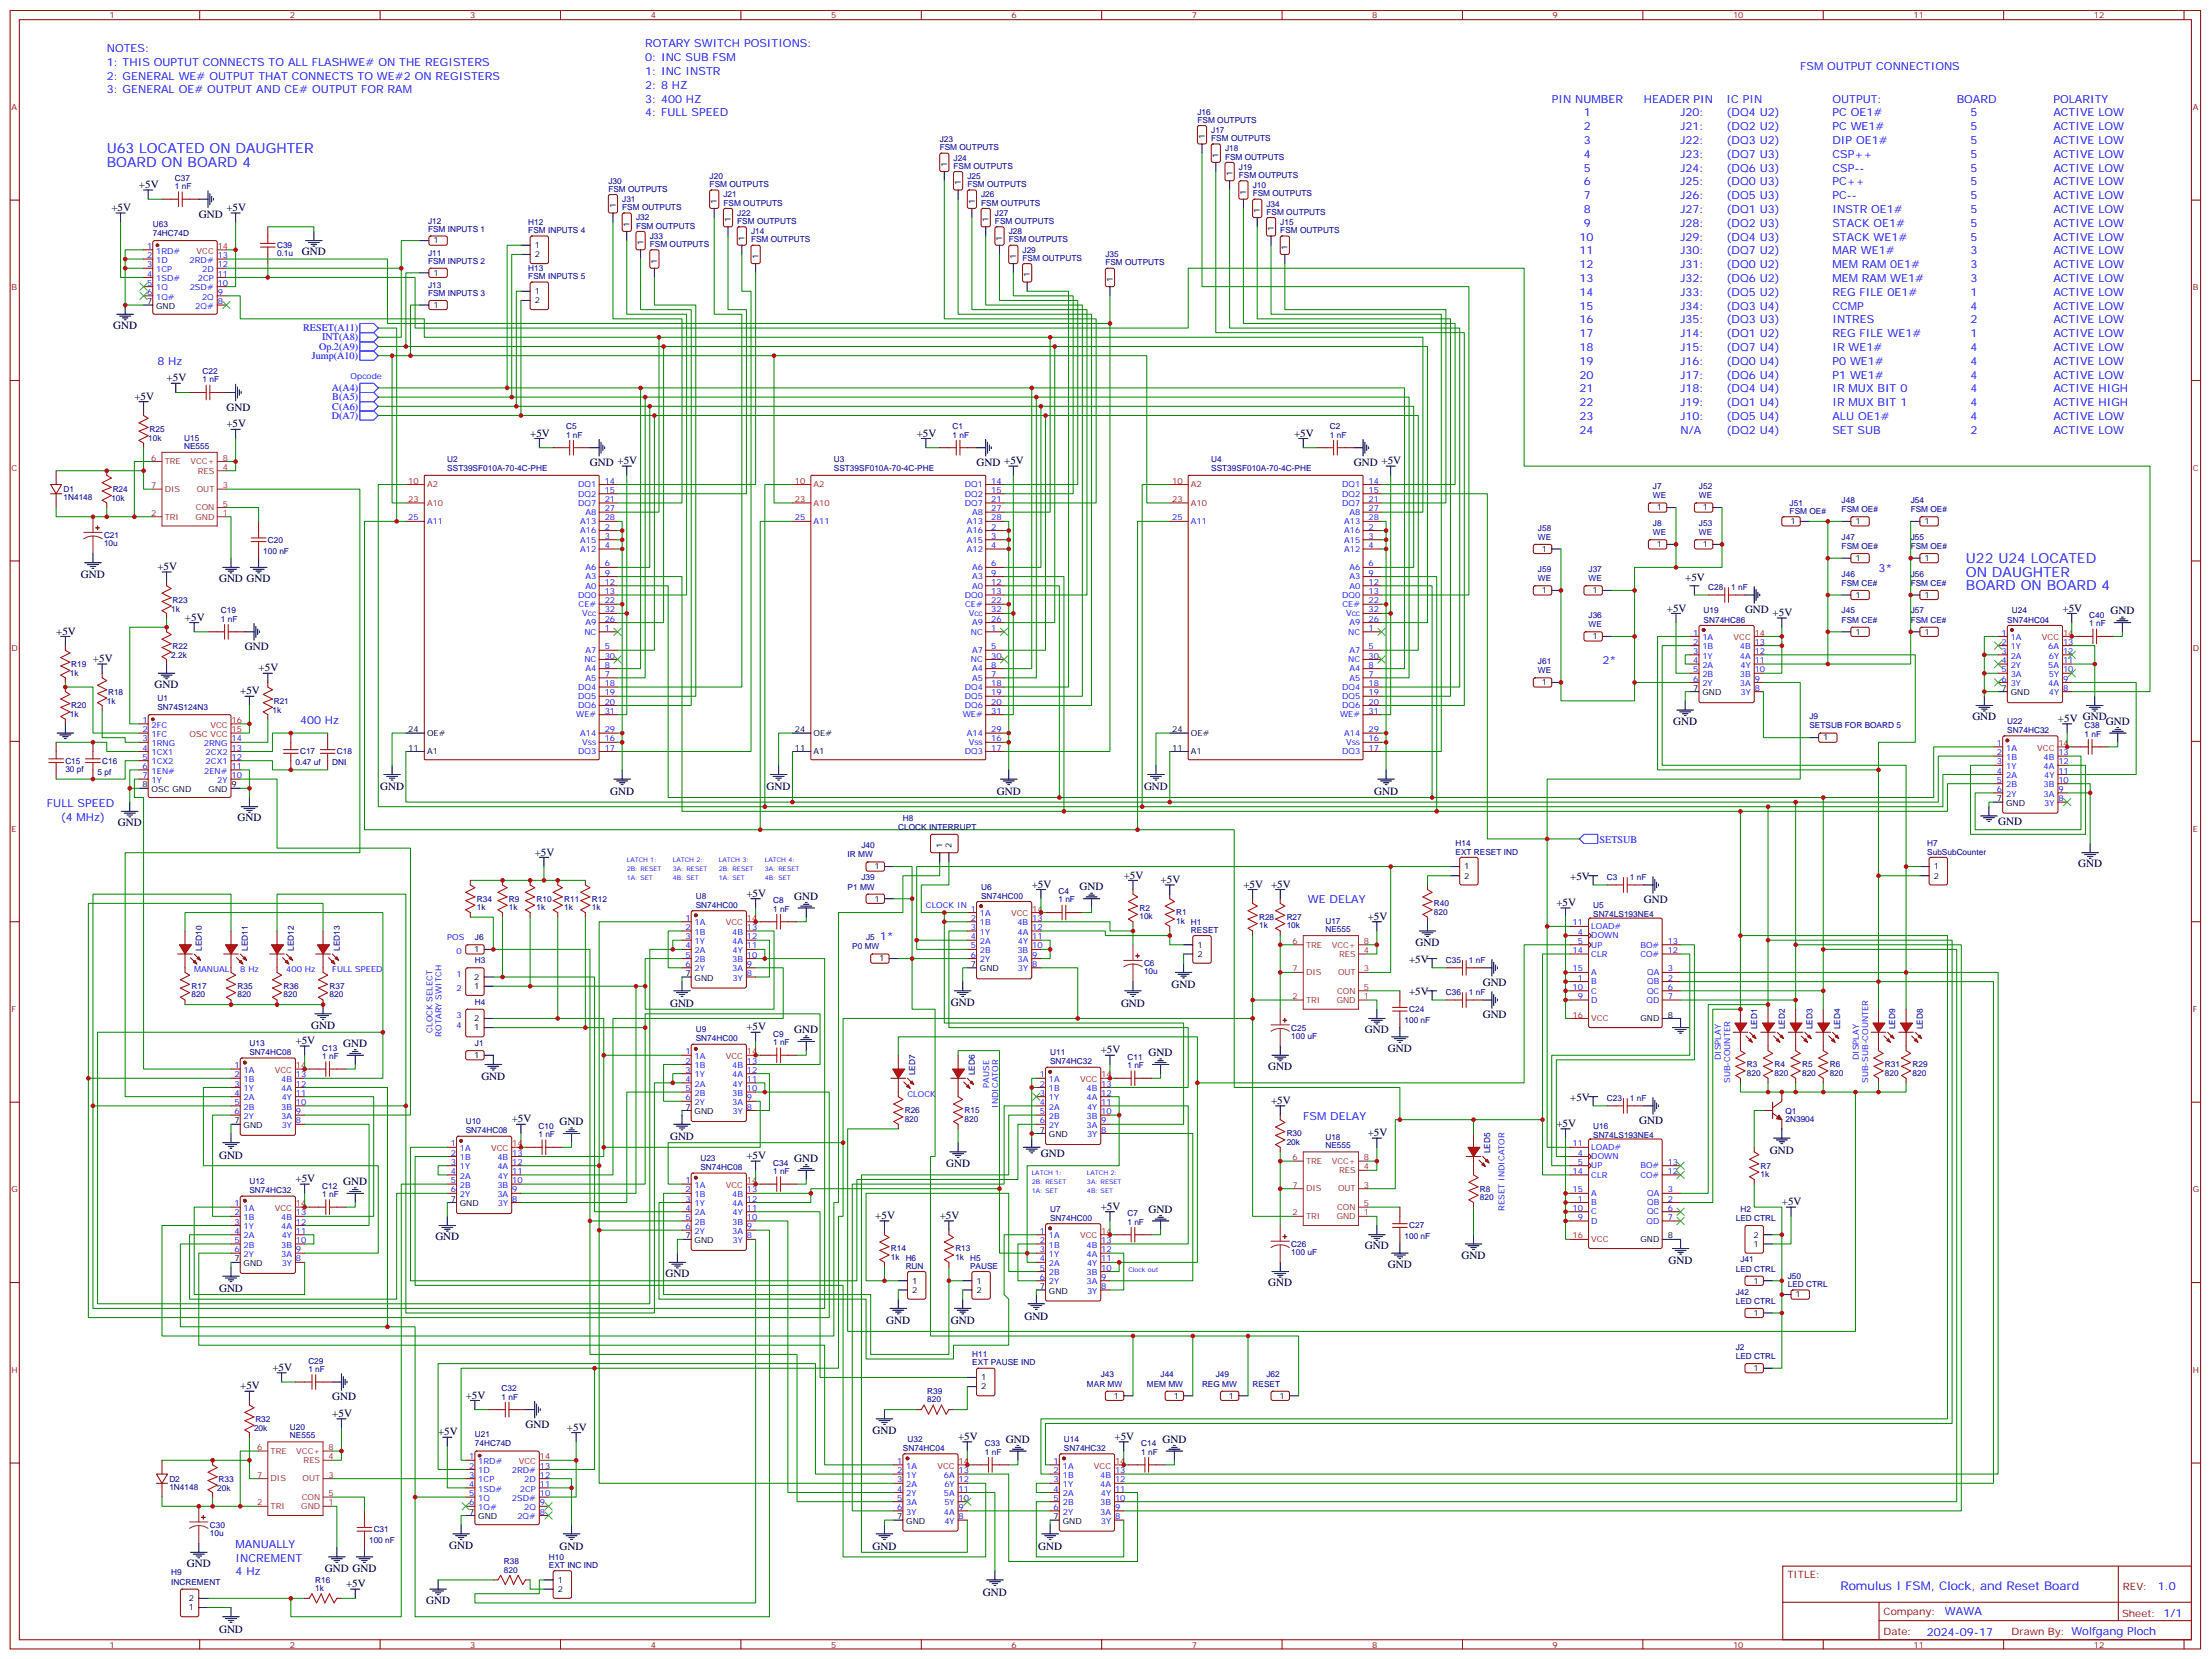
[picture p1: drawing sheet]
<svg xmlns="http://www.w3.org/2000/svg" width="847mm" height="636mm" viewBox="0 0 847 636" stroke-linecap="round" stroke-linejoin="round" font-family="sans-serif">
<defs><g id="words">
<g font-size="5.3" fill="#00f">
<text x="40.9" y="58.7">U63 LOCATED ON DAUGHTER</text>
<text x="40.9" y="64">BOARD ON BOARD 4</text>
<text x="753.5" y="215.7">U22 U24 LOCATED</text>
<text x="753.5" y="221">ON DAUGHTER</text>
<text x="753.5" y="226.3">BOARD ON BOARD 4</text>
</g>
<text font-size="4.6" fill="#00f" x="705.4" y="609.2">Romulus I FSM, Clock, and Reset Board</text>
<g font-size="4.2" fill="#00f">
<text x="40.9" y="19.9">NOTES:</text>
<text x="247.3" y="18.1">ROTARY SWITCH POSITIONS:</text>
<text x="247.3" y="23.4">0: INC SUB FSM</text>
<text x="40.9" y="25.2">1: THIS OUPTUT CONNECTS TO ALL FLASHWE# ON THE REGISTERS</text>
<text x="247.3" y="28.7">1: INC INSTR</text>
<text x="690" y="27">FSM OUTPUT CONNECTIONS</text>
<text x="40.9" y="30.5">2: GENERAL WE# OUTPUT THAT CONNECTS TO WE#2 ON REGISTERS</text>
<text x="40.9" y="35.8">3: GENERAL OE# OUTPUT AND CE# OUTPUT FOR RAM</text>
<text x="247.3" y="34">2: 8 HZ</text>
<text x="247.3" y="39.3">3: 400 HZ</text>
<text x="594.8" y="39.3">PIN NUMBER</text>
<text x="630.1" y="39.3">HEADER PIN</text>
<text x="661.8" y="39.3">IC PIN</text>
<text x="702.4" y="39.3">OUTPUT:</text>
<text x="750" y="39.3">BOARD</text>
<text x="787" y="39.3">POLARITY</text>
<text x="247.3" y="44.6">4: FULL SPEED</text>
<text x="607.1" y="44.6">1</text>
<text x="644.2" y="44.6">J20:</text>
<text x="661.8" y="44.6">(DQ4 U2)</text>
<text x="702.4" y="44.6">PC OE1#</text>
<text x="755.3" y="44.6">5</text>
<text x="787" y="44.6">ACTIVE LOW</text>
<text x="607.1" y="49.9">2</text>
<text x="644.2" y="49.9">J21:</text>
<text x="661.8" y="49.9">(DQ2 U2)</text>
<text x="702.4" y="49.9">PC WE1#</text>
<text x="755.3" y="49.9">5</text>
<text x="787" y="49.9">ACTIVE LOW</text>
<text x="607.1" y="55.2">3</text>
<text x="644.2" y="55.2">J22:</text>
<text x="661.8" y="55.2">(DQ3 U2)</text>
<text x="702.4" y="55.2">DIP OE1#</text>
<text x="755.3" y="55.2">5</text>
<text x="787" y="55.2">ACTIVE LOW</text>
<text x="607.1" y="60.5">4</text>
<text x="607.1" y="65.8">5</text>
<text x="644.2" y="60.5">J23:</text>
<text x="644.2" y="65.8">J24:</text>
<text x="661.8" y="60.5">(DQ7 U3)</text>
<text x="661.8" y="65.8">(DQ6 U3)</text>
<text x="702.4" y="60.5">CSP++</text>
<text x="702.4" y="65.8">CSP--</text>
<text x="755.3" y="60.5">5</text>
<text x="755.3" y="65.8">5</text>
<text x="787" y="60.5">ACTIVE LOW</text>
<text x="787" y="65.8">ACTIVE LOW</text>
<text x="607.1" y="71">6</text>
<text x="644.2" y="71">J25:</text>
<text x="661.8" y="71">(DQ0 U3)</text>
<text x="702.4" y="71">PC++</text>
<text x="755.3" y="71">5</text>
<text x="787" y="71">ACTIVE LOW</text>
<text x="607.1" y="76.3">7</text>
<text x="644.2" y="76.3">J26:</text>
<text x="661.8" y="76.3">(DQ5 U3)</text>
<text x="702.4" y="76.3">PC--</text>
<text x="755.3" y="76.3">5</text>
<text x="787" y="76.3">ACTIVE LOW</text>
<text x="607.1" y="81.6">8</text>
<text x="644.2" y="81.6">J27:</text>
<text x="661.8" y="81.6">(DQ1 U3)</text>
<text x="702.4" y="81.6">INSTR OE1#</text>
<text x="755.3" y="81.6">5</text>
<text x="787" y="81.6">ACTIVE LOW</text>
<text x="607.1" y="86.9">9</text>
<text x="644.2" y="86.9">J28:</text>
<text x="661.8" y="86.9">(DQ2 U3)</text>
<text x="702.4" y="86.9">STACK OE1#</text>
<text x="755.3" y="86.9">5</text>
<text x="787" y="86.9">ACTIVE LOW</text>
<text x="605.4" y="92.2">10</text>
<text x="644.2" y="92.2">J29:</text>
<text x="661.8" y="92.2">(DQ4 U3)</text>
<text x="702.4" y="92.2">STACK WE1#</text>
<text x="755.3" y="92.2">5</text>
<text x="787" y="92.2">ACTIVE LOW</text>
<text x="605.4" y="97.5">11</text>
<text x="644.2" y="97.5">J30:</text>
<text x="661.8" y="97.5">(DQ7 U2)</text>
<text x="702.4" y="97.5">MAR WE1#</text>
<text x="755.3" y="97.5">3</text>
<text x="787" y="97.5">ACTIVE LOW</text>
<text x="605.4" y="102.8">12</text>
<text x="644.2" y="102.8">J31:</text>
<text x="661.8" y="102.8">(DQ0 U2)</text>
<text x="702.4" y="102.8">MEM RAM 0E1#</text>
<text x="755.3" y="102.8">3</text>
<text x="787" y="102.8">ACTIVE LOW</text>
<text x="605.4" y="108.1">13</text>
<text x="605.4" y="113.4">14</text>
<text x="644.2" y="108.1">J32:</text>
<text x="644.2" y="113.4">J33:</text>
<text x="661.8" y="108.1">(DQ6 U2)</text>
<text x="661.8" y="113.4">(DQ5 U2)</text>
<text x="702.4" y="108.1">MEM RAM WE1#</text>
<text x="702.4" y="113.4">REG FILE 0E1#</text>
<text x="755.3" y="108.1">3</text>
<text x="755.3" y="113.4">1</text>
<text x="787" y="108.1">ACTIVE LOW</text>
<text x="787" y="113.4">ACTIVE LOW</text>
<text x="605.4" y="118.7">15</text>
<text x="644.2" y="118.7">J34:</text>
<text x="661.8" y="118.7">(DQ3 U4)</text>
<text x="702.4" y="118.7">CCMP</text>
<text x="755.3" y="118.7">4</text>
<text x="787" y="118.7">ACTIVE LOW</text>
<text x="605.4" y="124">16</text>
<text x="644.2" y="124">J35:</text>
<text x="661.8" y="124">(DQ3 U3)</text>
<text x="702.4" y="124">INTRES</text>
<text x="755.3" y="124">2</text>
<text x="787" y="124">ACTIVE LOW</text>
<text x="605.4" y="129.3">17</text>
<text x="644.2" y="129.3">J14:</text>
<text x="661.8" y="129.3">(DQ1 U2)</text>
<text x="702.4" y="129.3">REG FILE WE1#</text>
<text x="755.3" y="129.3">1</text>
<text x="787" y="129.3">ACTIVE LOW</text>
<text x="605.4" y="134.5">18</text>
<text x="644.2" y="134.5">J15:</text>
<text x="661.8" y="134.5">(DQ7 U4)</text>
<text x="702.4" y="134.5">IR WE1#</text>
<text x="755.3" y="134.5">4</text>
<text x="787" y="134.5">ACTIVE LOW</text>
<text x="60.3" y="139.8">8 Hz</text>
<text x="605.4" y="139.8">19</text>
<text x="644.2" y="139.8">J16:</text>
<text x="661.8" y="139.8">(DQ0 U4)</text>
<text x="702.4" y="139.8">P0 WE1#</text>
<text x="755.3" y="139.8">4</text>
<text x="787" y="139.8">ACTIVE LOW</text>
<text x="605.4" y="145.1">20</text>
<text x="644.2" y="145.1">J17:</text>
<text x="661.8" y="145.1">(DQ6 U4)</text>
<text x="702.4" y="145.1">P1 WE1#</text>
<text x="755.3" y="145.1">4</text>
<text x="787" y="145.1">ACTIVE LOW</text>
<text x="605.4" y="150.4">21</text>
<text x="605.4" y="155.7">22</text>
<text x="644.2" y="150.4">J18:</text>
<text x="644.2" y="155.7">J19:</text>
<text x="661.8" y="155.7">(DQ1 U4)</text>
<text x="661.8" y="150.4">(DQ4 U4)</text>
<text x="702.4" y="150.4">IR MUX BIT 0</text>
<text x="702.4" y="155.7">IR MUX BIT 1</text>
<text x="755.3" y="155.7">4</text>
<text x="755.3" y="150.4">4</text>
<text x="787" y="150.4">ACTIVE HIGH</text>
<text x="787" y="155.7">ACTIVE HIGH</text>
<text x="605.4" y="161">23</text>
<text x="644.2" y="161">J10:</text>
<text x="661.8" y="161">(DQ5 U4)</text>
<text x="702.4" y="161">ALU OE1#</text>
<text x="755.3" y="161">4</text>
<text x="787" y="161">ACTIVE LOW</text>
<text x="605.4" y="166.3">24</text>
<text x="644.2" y="166.3">N/A</text>
<text x="661.8" y="166.3">(DQ2 U4)</text>
<text x="702.4" y="166.3">SET SUB</text>
<text x="755.3" y="166.3">2</text>
<text x="787" y="166.3">ACTIVE LOW</text>
<text x="720" y="219.2">3*</text>
<text x="614.2" y="254.5">2*</text>
<text x="115" y="277.4">400 Hz</text>
<text x="18" y="309.2">FULL SPEED</text>
<text x="23.3" y="314.5">(4 MHz)</text>
<text x="501.3" y="346.2">WE DELAY</text>
<text x="337.3" y="360.3">1*</text>
<text x="499.5" y="429.1">FSM DELAY</text>
<text x="90.3" y="593.2">MANUALLY</text>
<text x="90.3" y="598.5">INCREMENT</text>
<text x="90.3" y="603.7">4 Hz</text>
<text x="827.1" y="609.5">1.0</text>
<text x="745.5" y="619">WAWA</text>
<text x="738.6" y="626.8">2024-09-17</text>
</g>
<g font-size="4.2">
<text x="53.3" y="72.1">+5V</text>
<text x="42.7" y="80.9">+5V</text>
<text x="76.2" y="83.4">GND</text>
<text x="86.8" y="80.9">+5V</text>
<text x="115.7" y="97.9">GND</text>
<text x="43.4" y="126.1">GND</text>
<text x="63.9" y="146.2">+5V</text>
<text x="51.5" y="153.2">+5V</text>
<text x="86.8" y="157.5">GND</text>
<text x="86.8" y="163.8">+5V</text>
<text x="203.2" y="167.4">+5V</text>
<text x="351.4" y="167.4">+5V</text>
<text x="496" y="167.4">+5V</text>
<text x="226.1" y="178.6">GND +5V</text>
<text x="374.3" y="178.6">GND +5V</text>
<text x="518.9" y="178.6">GND +5V</text>
<text x="31" y="221.3">GND</text>
<text x="60.3" y="218.5">+5V</text>
<text x="84" y="223.1">GND GND</text>
<text x="645.9" y="222.7">+5V</text>
<text x="70.9" y="237.9">+5V</text>
<text x="638.9" y="234.4">+5V</text>
<text x="668.9" y="235.1">GND</text>
<text x="679.4" y="236.1">+5V</text>
<text x="790.6" y="234.4">+5V</text>
<text x="808.9" y="235.4">GND</text>
<text x="21.5" y="243.2">+5V</text>
<text x="93.8" y="249.2">GND</text>
<text x="35.6" y="253.8">+5V</text>
<text x="99.1" y="257.3">+5V</text>
<text x="59.3" y="263.7">GND</text>
<text x="92.1" y="266.1">+5V</text>
<text x="641.3" y="277.8">GND</text>
<text x="756" y="276">GND</text>
<text x="788.8" y="276.7">+5V GNDGND</text>
<text x="145.7" y="302.9">GND</text>
<text x="233.9" y="304.6">GND</text>
<text x="293.9" y="302.9">GND</text>
<text x="382.1" y="304.6">GND</text>
<text x="438.5" y="302.9">GND</text>
<text x="526.7" y="304.6">GND</text>
<text x="45.2" y="316.6">GND</text>
<text x="91" y="314.8">GND</text>
<text x="765.9" y="316.2">GND</text>
<text x="205" y="327.9">+5V</text>
<text x="796.6" y="332.5">GND</text>
<text x="395.5" y="340.2">+5V</text>
<text x="413.8" y="341.2">GND</text>
<text x="430.7" y="336.7">+5V</text>
<text x="444.9" y="338.5">+5V</text>
<text x="476.6" y="340.2">+5V</text>
<text x="487.2" y="340.2">+5V</text>
<text x="601.8" y="337.4">+5V</text>
<text x="286.1" y="343.7">+5V</text>
<text x="304.4" y="344.8">GND</text>
<text x="596.5" y="347.3">+5V</text>
<text x="630.1" y="346.2">GND</text>
<text x="524.2" y="352.6">+5V</text>
<text x="542.6" y="362.4">GND</text>
<text x="540.1" y="369.1">+5V</text>
<text x="568.3" y="378">GND</text>
<text x="449.1" y="378.7">GND</text>
<text x="540.1" y="381.5">+5V</text>
<text x="256.8" y="385.8">GND</text>
<text x="364.4" y="385.4">GND</text>
<text x="429.7" y="385.8">GND</text>
<text x="119.2" y="394.2">GND</text>
<text x="286.1" y="394.9">+5V</text>
<text x="304.4" y="395.9">GND</text>
<text x="523.2" y="396">GND</text>
<text x="568.3" y="390.3">GND</text>
<text x="113.2" y="400.2">+5V</text>
<text x="131.6" y="401.2">GND</text>
<text x="421.9" y="403.7">+5V</text>
<text x="440.3" y="404.7">GND</text>
<text x="532" y="403">GND</text>
<text x="486.1" y="410.1">GND</text>
<text x="184.5" y="414">GND</text>
<text x="487.2" y="423.1">+5V</text>
<text x="601.8" y="422.1">+5V</text>
<text x="196.1" y="430.2">+5V</text>
<text x="214.5" y="431.2">GND</text>
<text x="596.5" y="431.9">+5V</text>
<text x="628.3" y="430.9">GND</text>
<text x="256.8" y="436.9">GND</text>
<text x="524.2" y="435.5">+5V</text>
<text x="84" y="444">GND</text>
<text x="399" y="443.2">GND</text>
<text x="678.4" y="442.2">GND</text>
<text x="286.1" y="444.3">+5V</text>
<text x="304.4" y="445.3">GND</text>
<text x="362.7" y="447.1">GND</text>
<text x="113.2" y="453.1">+5V</text>
<text x="131.6" y="454.1">GND</text>
<text x="683" y="461.9">+5V</text>
<text x="335.5" y="467.2">+5V</text>
<text x="360.2" y="467.2">+5V</text>
<text x="421.9" y="463.7">+5V</text>
<text x="440.3" y="464.7">GND</text>
<text x="166.9" y="475.3">GND</text>
<text x="523.2" y="478.9">GND</text>
<text x="532" y="485.9">GND</text>
<text x="560.2" y="482.4">GND</text>
<text x="639.6" y="484.6">GND</text>
<text x="255.1" y="489.4">GND</text>
<text x="84" y="495.1">GND</text>
<text x="486.1" y="493">GND</text>
<text x="339.7" y="507.5">GND</text>
<text x="364.4" y="507.5">GND</text>
<text x="392.6" y="505.7">GND</text>
<text x="104.4" y="525.4">+5V</text>
<text x="92.1" y="532.5">+5V</text>
<text x="127.4" y="536.7">GND</text>
<text x="178.5" y="536">+5V</text>
<text x="127.4" y="543.1">+5V</text>
<text x="167.9" y="550.1">+5V</text>
<text x="201.4" y="547.3">GND</text>
<text x="217.3" y="548.4">+5V</text>
<text x="334.4" y="549.4">GND</text>
<text x="367.2" y="551.9">+5V</text>
<text x="427.2" y="551.9">+5V</text>
<text x="385.6" y="552.9">GND</text>
<text x="445.6" y="552.9">GND</text>
<text x="172.2" y="593.5">GND</text>
<text x="214.5" y="593.9">GND</text>
<text x="334.4" y="593.9">GND</text>
<text x="397.9" y="593.9">GND</text>
<text x="71.6" y="600.6">GND</text>
<text x="124.5" y="602.3">GND GND</text>
<text x="132.6" y="608.3">+5V</text>
<text x="376.8" y="611.6">GND</text>
<text x="163.3" y="614.7">GND</text>
<text x="84" y="625.7">GND</text>
</g>
<g font-size="3.9" fill="#00f">
<text x="116.2" y="127">RESET(A11)</text>
<text x="123.5" y="130.5">INT(A8)</text>
<text x="119.6" y="137.5">Jump(A10)</text>
<text x="122.3" y="134">Op.2(A9)</text>
<text x="127.1" y="149.9">A(A4)</text>
<text x="127.4" y="153.4">B(A5)</text>
<text x="127.1" y="160.5">D(A7)</text>
<text x="127.4" y="157">C(A6)</text>
<text x="613.1" y="322.9">SETSUB</text>
</g>
<g font-size="3.9" fill="#800">
<text x="685.1" y="604.8">TITLE:</text>
<text x="813.7" y="609.5">REV:</text>
<text x="722" y="619">Company:</text>
<text x="813.4" y="619.6">Sheet: 1/1</text>
<text x="722" y="626.7">Date:</text>
<text x="771" y="626.8">Drawn By: Wolfgang Ploch</text>
</g>
<g font-size="3.2" fill="#800">
<text x="42" y="7">1</text>
<text x="111.1" y="7">2</text>
<text x="180.3" y="7">3</text>
<text x="249.4" y="7">4</text>
<text x="318.6" y="7">5</text>
<text x="387.7" y="7">6</text>
<text x="456.8" y="7">7</text>
<text x="526" y="7">8</text>
<text x="595.1" y="7">9</text>
<text x="664.3" y="7">10</text>
<text x="733.4" y="7">11</text>
<text x="802.6" y="7">12</text>
<text x="4.4" y="42.1">A</text>
<text x="840.5" y="42.1">A</text>
<text x="4.4" y="111.3">B</text>
<text x="840.5" y="111.3">B</text>
<text x="4.4" y="180.4">C</text>
<text x="840.5" y="180.4">C</text>
<text x="4.4" y="249.6">D</text>
<text x="840.5" y="249.6">D</text>
<text x="4.4" y="318.7">E</text>
<text x="840.5" y="318.7">E</text>
<text x="4.4" y="387.8">F</text>
<text x="840.5" y="387.8">F</text>
<text x="4.4" y="457">G</text>
<text x="840.5" y="457">G</text>
<text x="4.4" y="526.1">H</text>
<text x="840.5" y="526.1">H</text>
<text x="42" y="631.4">1</text>
<text x="111.1" y="631.4">2</text>
<text x="180.3" y="631.4">3</text>
<text x="249.4" y="631.4">4</text>
<text x="318.6" y="631.4">5</text>
<text x="387.7" y="631.4">6</text>
<text x="456.8" y="631.4">7</text>
<text x="526" y="631.4">8</text>
<text x="595.1" y="631.4">9</text>
<text x="664.3" y="631.4">10</text>
<text x="733.4" y="631.4">11</text>
<text x="802.6" y="631.4">12</text>
</g>
<g font-size="3.2" fill="#000080">
<text x="459" y="47.1">FSM OUTPUTS</text>
<text x="459" y="43.9">J16</text>
<text x="464.3" y="51">J17</text>
<text x="360.2" y="57.6">FSM OUTPUTS</text>
<text x="360.2" y="54.5">J23</text>
<text x="464.3" y="54.1">FSM OUTPUTS</text>
<text x="469.6" y="58">J18</text>
<text x="365.5" y="64.7">FSM OUTPUTS</text>
<text x="365.5" y="61.6">J24</text>
<text x="469.6" y="61.2">FSM OUTPUTS</text>
<text x="474.9" y="65.1">J19</text>
<text x="67" y="69.3">C37</text>
<text x="233.2" y="70.4">J30</text>
<text x="272" y="71.8">FSM OUTPUTS</text>
<text x="272" y="68.6">J20</text>
<text x="370.8" y="71.8">FSM OUTPUTS</text>
<text x="370.8" y="68.6">J25</text>
<text x="474.9" y="68.2">FSM OUTPUTS</text>
<text x="67" y="72.5">1 nF</text>
<text x="233.2" y="73.5">FSM OUTPUTS</text>
<text x="238.5" y="77.4">J31</text>
<text x="277.3" y="75.7">J21</text>
<text x="376.1" y="75.7">J26</text>
<text x="480.1" y="75.3">FSM OUTPUTS</text>
<text x="480.1" y="72.1">J10</text>
<text x="238.5" y="80.6">FSM OUTPUTS</text>
<text x="277.3" y="78.8">FSM OUTPUTS</text>
<text x="282.6" y="82.7">J22</text>
<text x="376.1" y="78.8">FSM OUTPUTS</text>
<text x="381.4" y="82.7">J27</text>
<text x="485.4" y="82.3">FSM OUTPUTS</text>
<text x="485.4" y="79.2">J34</text>
<text x="58.6" y="86.9">U63</text>
<text x="164.1" y="88.9">FSM INPUTS 1</text>
<text x="164.1" y="85.7">J12</text>
<text x="202.5" y="89.4">FSM INPUTS 4</text>
<text x="202.5" y="86.2">H12</text>
<text x="243.8" y="87.6">FSM OUTPUTS</text>
<text x="243.8" y="84.5">J32</text>
<text x="282.6" y="85.9">FSM OUTPUTS</text>
<text x="287.9" y="89.8">J14</text>
<text x="381.4" y="85.9">FSM OUTPUTS</text>
<text x="386.7" y="89.8">J28</text>
<text x="490.7" y="89.4">FSM OUTPUTS</text>
<text x="490.7" y="86.3">J15</text>
<text x="58.6" y="90.5">74HC74D</text>
<text x="106.2" y="95.2">C39</text>
<text x="249.1" y="94.7">FSM OUTPUTS</text>
<text x="249.1" y="91.5">J33</text>
<text x="287.9" y="92.9">FSM OUTPUTS</text>
<text x="386.7" y="92.9">FSM OUTPUTS</text>
<text x="106.2" y="98.3">0.1u</text>
<text x="164.1" y="101.3">FSM INPUTS 2</text>
<text x="164.1" y="98.1">J11</text>
<text x="392" y="100">FSM OUTPUTS</text>
<text x="392" y="96.8">J29</text>
<text x="423.7" y="101.7">FSM OUTPUTS</text>
<text x="423.7" y="98.6">J35</text>
<text x="202.5" y="107">FSM INPUTS 5</text>
<text x="202.5" y="103.9">H13</text>
<text x="164.1" y="113.6">FSM INPUTS 3</text>
<text x="164.1" y="110.4">J13</text>
<text x="77.6" y="143.4">C22</text>
<text x="77.6" y="146.5">1 nF</text>
<text x="57.3" y="165.7">R25</text>
<text x="217" y="167.7">1 nF</text>
<text x="217" y="164.5">C5</text>
<text x="365.1" y="167.7">1 nF</text>
<text x="365.1" y="164.5">C1</text>
<text x="509.8" y="167.7">1 nF</text>
<text x="509.8" y="164.5">C2</text>
<text x="56.8" y="169.1">10k</text>
<text x="70.6" y="172">NE555</text>
<text x="70.6" y="168.9">U15</text>
<text x="171.4" y="176.9">U2</text>
<text x="319.6" y="176.9">U3</text>
<text x="464.3" y="176.9">U4</text>
<text x="171.4" y="180.4">SST39SF010A-70-4C-PHE</text>
<text x="319.6" y="180.4">SST39SF010A-70-4C-PHE</text>
<text x="464.3" y="180.4">SST39SF010A-70-4C-PHE</text>
<text x="24.3" y="191.8">1N4148</text>
<text x="24.3" y="188.6">D1</text>
<text x="43.2" y="188.6">R24</text>
<text x="633.6" y="191">WE</text>
<text x="633.6" y="187.5">J7</text>
<text x="651.2" y="191">WE</text>
<text x="651.2" y="187.5">J52</text>
<text x="42.7" y="192.1">10k</text>
<text x="686" y="197">FSM OE#</text>
<text x="686" y="193.9">J51</text>
<text x="705.9" y="196.3">FSM OE#</text>
<text x="705.9" y="192.8">J48</text>
<text x="732.4" y="196.3">FSM OE#</text>
<text x="732.4" y="192.8">J54</text>
<text x="589.5" y="203.3">J58</text>
<text x="633.6" y="201.6">J8</text>
<text x="651.2" y="201.6">J53</text>
<text x="39.9" y="209.4">10u</text>
<text x="39.9" y="206.2">C21</text>
<text x="102.7" y="208">C20</text>
<text x="589.5" y="206.9">WE</text>
<text x="633.6" y="205.1">WE</text>
<text x="651.2" y="205.1">WE</text>
<text x="705.9" y="206.9">J47</text>
<text x="732.4" y="206.9">J55</text>
<text x="100.9" y="212.2">100 nF</text>
<text x="705.9" y="210.4">FSM OE#</text>
<text x="732.4" y="210.4">FSM OE#</text>
<text x="589.5" y="219.2">J59</text>
<text x="608.9" y="219.2">J37</text>
<text x="705.9" y="221">J46</text>
<text x="732.4" y="221">J56</text>
<text x="589.5" y="222.7">WE</text>
<text x="608.9" y="222.7">WE</text>
<text x="654.8" y="226.3">C28</text>
<text x="663.6" y="226.3">1 nF</text>
<text x="705.9" y="224.5">FSM CE#</text>
<text x="732.4" y="224.5">FSM CE#</text>
<text x="66.1" y="230.9">R23</text>
<text x="65.6" y="234.4">1k</text>
<text x="84.7" y="238.3">1 nF</text>
<text x="84.7" y="235.1">C19</text>
<text x="608.9" y="236.9">J36</text>
<text x="653" y="238.6">SN74HC86</text>
<text x="653" y="235.1">U19</text>
<text x="705.9" y="238.6">FSM CE#</text>
<text x="705.9" y="235.1">J45</text>
<text x="732.4" y="238.6">FSM CE#</text>
<text x="732.4" y="235.1">J57</text>
<text x="769.4" y="238.6">SN74HC04</text>
<text x="771.2" y="235.1">U24</text>
<text x="800.8" y="236.9">C40</text>
<text x="608.9" y="240.4">WE</text>
<text x="800.8" y="240">1 nF</text>
<text x="66.1" y="248.6">R22</text>
<text x="27.3" y="255.6">R19</text>
<text x="65.6" y="252">2.2k</text>
<text x="589.5" y="254.5">J61</text>
<text x="26.8" y="259.1">1k</text>
<text x="589.5" y="258">WE</text>
<text x="40.9" y="269.7">1k</text>
<text x="41.4" y="266.2">R18</text>
<text x="60.3" y="268.6">U1</text>
<text x="104.9" y="269.7">R21</text>
<text x="26.8" y="275">1k</text>
<text x="27.3" y="271.5">R20</text>
<text x="60.3" y="272.1">SN74S124N3</text>
<text x="104.4" y="273.2">1k</text>
<text x="693.6" y="275.7">J9</text>
<text x="693.6" y="279.2">SETSUB FOR BOARD 5</text>
<text x="769.4" y="281">SN74HC32</text>
<text x="769.4" y="277.4">U22</text>
<text x="799.1" y="279.2">C38</text>
<text x="799.1" y="282.4">1 nF</text>
<text x="25" y="292.7">C15</text>
<text x="39.2" y="292.7">C16</text>
<text x="113.2" y="293.3">0.47 uf</text>
<text x="115" y="289.1">C17</text>
<text x="127.4" y="293.3">DNI</text>
<text x="129.1" y="289.1">C18</text>
<text x="25" y="295.8">30 pf</text>
<text x="37.4" y="296.8">5 pf</text>
<text x="344.3" y="318">CLOCK INTERRUPT</text>
<text x="346.1" y="314.5">H8</text>
<text x="324.9" y="328.6">IR MW</text>
<text x="330.2" y="325">J40</text>
<text x="557.9" y="327.5">EXT RESET IND</text>
<text x="557.9" y="324.3">H14</text>
<text x="738.7" y="327.5">SubSubCounter</text>
<text x="738.7" y="324.3">H7</text>
<text x="324.9" y="340.9">P1 MW</text>
<text x="330.2" y="337.4">J39</text>
<text x="376.1" y="340.9">U6</text>
<text x="615.9" y="337.4">C3</text>
<text x="624.8" y="337.4">1 nF</text>
<text x="182.7" y="345.6">R34</text>
<text x="195.1" y="345.6">R9</text>
<text x="205.7" y="345.6">R10</text>
<text x="216.3" y="345.6">R11</text>
<text x="226.8" y="345.6">R12</text>
<text x="266.7" y="348">SN74HC00</text>
<text x="266.7" y="344.5">U8</text>
<text x="296.3" y="346.2">C8</text>
<text x="376.1" y="344.5">SN74HC00</text>
<text x="405.7" y="345.9">1 nF</text>
<text x="405.7" y="342.7">C4</text>
<text x="549.6" y="347.3">R40</text>
<text x="610.7" y="348">U5</text>
<text x="182.7" y="348.7">1k</text>
<text x="195.1" y="348.7">1k</text>
<text x="205.7" y="348.7">1k</text>
<text x="216.3" y="348.7">1k</text>
<text x="226.8" y="348.7">1k</text>
<text x="296.3" y="349.4">1 nF</text>
<text x="436.7" y="352.3">10k</text>
<text x="436.7" y="349.1">R2</text>
<text x="450.8" y="350.9">R1</text>
<text x="482.6" y="352.6">R28</text>
<text x="493.2" y="352.6">R27</text>
<text x="549.6" y="350.5">820</text>
<text x="610.7" y="351.5">SN74LS193NE4</text>
<text x="450.8" y="354">1k</text>
<text x="456.5" y="357.5">RESET</text>
<text x="456.5" y="354.3">H1</text>
<text x="482.6" y="355.8">1k</text>
<text x="493.2" y="355.8">10k</text>
<text x="508" y="357.2">NE555</text>
<text x="508" y="354.1">U17</text>
<text x="77.3" y="364.4" transform="rotate(-90 77.3 364.4)">LED10</text>
<text x="95" y="364.4" transform="rotate(-90 95 364.4)">LED11</text>
<text x="112.6" y="364.4" transform="rotate(-90 112.6 364.4)">LED12</text>
<text x="130.3" y="364.4" transform="rotate(-90 130.3 364.4)">LED13</text>
<text x="182" y="360.3">J6</text>
<text x="326.7" y="363.9">P0 MW</text>
<text x="332" y="360.3">J5</text>
<text x="182" y="369.1">H3</text>
<text x="438.5" y="370.3">C6</text>
<text x="554.2" y="369.1">C35</text>
<text x="563" y="369.1">1 nF</text>
<text x="438.5" y="373.4">10u</text>
<text x="73.4" y="382.3">820</text>
<text x="73.4" y="379.1">R17</text>
<text x="91" y="382.3">820</text>
<text x="91" y="379.1">R35</text>
<text x="108.7" y="382.3">820</text>
<text x="108.7" y="379.1">R36</text>
<text x="126.3" y="382.3">820</text>
<text x="126.3" y="379.1">R37</text>
<text x="554.2" y="381.5">C36</text>
<text x="563" y="381.5">1 nF</text>
<text x="182" y="385">H4</text>
<text x="540.1" y="387.9">C24</text>
<text x="266.7" y="395.6">U9</text>
<text x="494.9" y="395">C25</text>
<text x="538.3" y="392.1">100 nF</text>
<text x="673.5" y="394.4" transform="rotate(-90 673.5 394.4)">LED1</text>
<text x="684.1" y="394.4" transform="rotate(-90 684.1 394.4)">LED2</text>
<text x="694.7" y="394.4" transform="rotate(-90 694.7 394.4)">LED3</text>
<text x="705.3" y="394.4" transform="rotate(-90 705.3 394.4)">LED4</text>
<text x="726.4" y="394.4" transform="rotate(-90 726.4 394.4)">LED9</text>
<text x="737" y="394.4" transform="rotate(-90 737 394.4)">LED8</text>
<text x="95.6" y="400.9">U13</text>
<text x="182" y="400.9">J1</text>
<text x="266.7" y="399.1">SN74HC00</text>
<text x="296.3" y="400.5">1 nF</text>
<text x="296.3" y="397.4">C9</text>
<text x="494.9" y="398.1">100 uF</text>
<text x="95.6" y="404.4">SN74HC08</text>
<text x="123.5" y="405.8">1 nF</text>
<text x="123.5" y="402.7">C13</text>
<text x="402.5" y="408">SN74HC32</text>
<text x="402.5" y="404.4">U11</text>
<text x="432.2" y="406.2">C11</text>
<text x="350.7" y="412.1" transform="rotate(-90 350.7 412.1)">LED7</text>
<text x="373.7" y="412.1" transform="rotate(-90 373.7 412.1)">LED6</text>
<text x="432.2" y="409.4">1 nF</text>
<text x="669.6" y="412.2">820</text>
<text x="669.6" y="409.1">R3</text>
<text x="680.2" y="412.2">820</text>
<text x="680.2" y="409.1">R4</text>
<text x="690.7" y="412.2">820</text>
<text x="690.7" y="409.1">R5</text>
<text x="701.3" y="412.2">820</text>
<text x="701.3" y="409.1">R6</text>
<text x="722.5" y="412.2">820</text>
<text x="722.5" y="409.1">R31</text>
<text x="733.1" y="412.2">820</text>
<text x="733.1" y="409.1">R29</text>
<text x="615.9" y="422.1">C23</text>
<text x="624.8" y="422.1">1 nF</text>
<text x="178.5" y="430.9">U10</text>
<text x="346.8" y="429.9">820</text>
<text x="346.8" y="426.7">R26</text>
<text x="369.7" y="429.9">820</text>
<text x="369.7" y="426.7">R15</text>
<text x="684.4" y="429.9">2N3904</text>
<text x="684.4" y="426.8">Q1</text>
<text x="178.5" y="434.4">SN74HC08</text>
<text x="206.4" y="435.8">1 nF</text>
<text x="206.4" y="432.7">C10</text>
<text x="493.2" y="435.5">R30</text>
<text x="508" y="437">U18</text>
<text x="610.7" y="436.2">SN74LS193NE4</text>
<text x="610.7" y="432.6">U16</text>
<text x="493.2" y="438.7">20k</text>
<text x="508" y="440.1">NE555</text>
<text x="571.2" y="442.1" transform="rotate(-90 571.2 442.1)">LED5</text>
<text x="268.5" y="448.5">SN74HC08</text>
<text x="268.5" y="445">U23</text>
<text x="296.3" y="449.9">1 nF</text>
<text x="296.3" y="446.8">C34</text>
<text x="674.9" y="447.9">R7</text>
<text x="95.6" y="453.8">U12</text>
<text x="123.5" y="455.6">C12</text>
<text x="674.9" y="451.1">1k</text>
<text x="95.6" y="457.3">SN74HC32</text>
<text x="123.5" y="458.8">1 nF</text>
<text x="567.3" y="459.9">820</text>
<text x="567.3" y="456.7">R8</text>
<text x="402.5" y="467.9">SN74HC00</text>
<text x="402.5" y="464.4">U7</text>
<text x="432.2" y="466.2">C7</text>
<text x="665.3" y="467.9">LED CTRL</text>
<text x="667.1" y="464.4">H2</text>
<text x="432.2" y="469.3">1 nF</text>
<text x="540.1" y="470.8">C27</text>
<text x="341.5" y="479.6">R14</text>
<text x="366.2" y="479.6">R13</text>
<text x="494.9" y="477.9">C26</text>
<text x="538.3" y="475">100 nF</text>
<text x="341.5" y="482.8">1k</text>
<text x="347.1" y="483.1">H6</text>
<text x="366.2" y="482.8">1k</text>
<text x="371.8" y="483.1">H5</text>
<text x="494.9" y="481">100 uF</text>
<text x="667.1" y="483.8">J41</text>
<text x="347.1" y="486.3">RUN</text>
<text x="371.8" y="486.3">PAUSE</text>
<text x="665.3" y="487.3">LED CTRL</text>
<text x="685.3" y="490.1">J50</text>
<text x="665.3" y="496.1">J42</text>
<text x="685.3" y="493.3">LED CTRL</text>
<text x="665.3" y="499.7">LED CTRL</text>
<text x="372.7" y="520.1">H11</text>
<text x="665.3" y="520.8">LED CTRL</text>
<text x="665.3" y="517.3">J2</text>
<text x="118.2" y="525.8">1 nF</text>
<text x="118.2" y="522.6">C29</text>
<text x="372.7" y="523.3">EXT PAUSE IND</text>
<text x="421.9" y="527.9">J43</text>
<text x="444.9" y="527.9">J44</text>
<text x="466" y="527.9">J49</text>
<text x="485.4" y="527.9">J62</text>
<text x="192.3" y="533.2">C32</text>
<text x="416.6" y="531.4">MAR MW</text>
<text x="439.6" y="531.4">MEM MW</text>
<text x="460.7" y="531.4">REG MW</text>
<text x="480.1" y="531.4">RESET</text>
<text x="192.3" y="536.4">1 nF</text>
<text x="355.4" y="537.4">820</text>
<text x="355.4" y="534.3">R39</text>
<text x="97.9" y="544.9">R32</text>
<text x="97.4" y="548.4">20k</text>
<text x="111.1" y="551.3">NE555</text>
<text x="111.1" y="548.2">U20</text>
<text x="182" y="550.8">U21</text>
<text x="182" y="554.4">74HC74D</text>
<text x="346.1" y="556.1">SN74HC04</text>
<text x="347.8" y="552.6">U32</text>
<text x="377.5" y="557.5">1 nF</text>
<text x="377.5" y="554.4">C33</text>
<text x="407.8" y="556.1">SN74HC32</text>
<text x="407.8" y="552.6">U14</text>
<text x="437.5" y="557.5">1 nF</text>
<text x="437.5" y="554.4">C14</text>
<text x="64.9" y="567.9">D2</text>
<text x="83.8" y="567.8">R33</text>
<text x="64.9" y="571">1N4148</text>
<text x="83.2" y="571.3">20k</text>
<text x="80.4" y="585.5">C30</text>
<text x="143.2" y="587.2">C31</text>
<text x="80.4" y="588.6">10u</text>
<text x="141.5" y="591.4">100 nF</text>
<text x="193.1" y="599.5">R38</text>
<text x="210.4" y="597.7">H10</text>
<text x="65.6" y="603.7">H9</text>
<text x="193.1" y="602.7">820</text>
<text x="210.4" y="600.9">EXT INC IND</text>
<text x="65.6" y="607.3">INCREMENT</text>
<text x="120.8" y="609.7">1k</text>
<text x="120.8" y="606.6">R16</text>
</g>
<g font-size="3.2">
<text x="461.8" y="53.4" transform="rotate(-90 461.8 53.4)">1</text>
<text x="363" y="64" transform="rotate(-90 363 64)">1</text>
<text x="467.1" y="60.5" transform="rotate(-90 467.1 60.5)">1</text>
<text x="368.3" y="71" transform="rotate(-90 368.3 71)">1</text>
<text x="472.4" y="67.5" transform="rotate(-90 472.4 67.5)">1</text>
<text x="477.7" y="74.6" transform="rotate(-90 477.7 74.6)">1</text>
<text x="236" y="79.9" transform="rotate(-90 236 79.9)">1</text>
<text x="274.8" y="78.1" transform="rotate(-90 274.8 78.1)">1</text>
<text x="373.6" y="78.1" transform="rotate(-90 373.6 78.1)">1</text>
<text x="483" y="81.6" transform="rotate(-90 483 81.6)">1</text>
<text x="241.3" y="86.9" transform="rotate(-90 241.3 86.9)">1</text>
<text x="280.1" y="85.2" transform="rotate(-90 280.1 85.2)">1</text>
<text x="378.9" y="85.2" transform="rotate(-90 378.9 85.2)">1</text>
<text x="488.2" y="88.7" transform="rotate(-90 488.2 88.7)">1</text>
<text x="166.2" y="93.3">1</text>
<text x="205" y="95">1</text>
<text x="246.6" y="94" transform="rotate(-90 246.6 94)">1</text>
<text x="285.4" y="92.2" transform="rotate(-90 285.4 92.2)">1</text>
<text x="384.2" y="92.2" transform="rotate(-90 384.2 92.2)">1</text>
<text x="493.5" y="95.7" transform="rotate(-90 493.5 95.7)">1</text>
<text x="205" y="98.6">2</text>
<text x="251.9" y="101" transform="rotate(-90 251.9 101)">1</text>
<text x="290.7" y="99.3" transform="rotate(-90 290.7 99.3)">1</text>
<text x="389.5" y="99.3" transform="rotate(-90 389.5 99.3)">1</text>
<text x="166.2" y="105.6">1</text>
<text x="394.8" y="106.3" transform="rotate(-90 394.8 106.3)">1</text>
<text x="205" y="112.7">1</text>
<text x="426.5" y="108.1" transform="rotate(-90 426.5 108.1)">1</text>
<text x="56.4" y="116.6">7</text>
<text x="59.9" y="118.3">GND</text>
<text x="166.2" y="118">1</text>
<text x="205" y="116.2">2</text>
<text x="635.1" y="195.6">1</text>
<text x="652.7" y="195.6">1</text>
<text x="686.3" y="200.9">1</text>
<text x="711.2" y="200.9">1</text>
<text x="737.7" y="200.9">1</text>
<text x="635.1" y="209.7">1</text>
<text x="652.7" y="209.7">1</text>
<text x="591" y="211.5">1</text>
<text x="711.2" y="215">1</text>
<text x="737.7" y="215">1</text>
<text x="591" y="227.3">1</text>
<text x="610.4" y="227.3">1</text>
<text x="711.2" y="229.1">1</text>
<text x="737.7" y="229.1">1</text>
<text x="610.4" y="245">1</text>
<text x="711.2" y="243.2">1</text>
<text x="737.7" y="243.2">1</text>
<text x="591" y="262.6">1</text>
<text x="649" y="264.7">7</text>
<text x="652.5" y="266.5">GND</text>
<text x="767.2" y="264.7">7</text>
<text x="770.7" y="266.5">GND</text>
<text x="156.5" y="280.6">24</text>
<text x="304.6" y="280.6">24</text>
<text x="449.3" y="280.6">24</text>
<text x="156.5" y="287.7">11</text>
<text x="163.7" y="282">OE#</text>
<text x="304.6" y="287.7">11</text>
<text x="311.9" y="282">OE#</text>
<text x="449.3" y="287.7">11</text>
<text x="456.5" y="282">OE#</text>
<text x="698.9" y="283.8">1</text>
<text x="163.7" y="289.1">A1</text>
<text x="311.9" y="289.1">A1</text>
<text x="456.5" y="289.1">A1</text>
<text x="54.6" y="301.8">8</text>
<text x="58.1" y="303.5">OSC GND</text>
<text x="80" y="303.5">GND</text>
<text x="88.7" y="301.8">9</text>
<text x="765.5" y="307.1">7</text>
<text x="768.9" y="308.8">GND</text>
<text x="361.2" y="325" transform="rotate(-90 361.2 325)">1</text>
<text x="364.8" y="325" transform="rotate(-90 364.8 325)">2</text>
<text x="335.2" y="333.2">1</text>
<text x="561.3" y="333.2">1</text>
<text x="741.2" y="333.2">1</text>
<text x="561.3" y="336.7">2</text>
<text x="741.2" y="336.7">2</text>
<text x="335.2" y="345.5">1</text>
<text x="181.8" y="364.9">1</text>
<text x="459" y="363.1">1</text>
<text x="337" y="368.4">1</text>
<text x="372.1" y="370.6">7</text>
<text x="459" y="366.7">2</text>
<text x="181.8" y="375.5">2</text>
<text x="262.7" y="374.1">7</text>
<text x="266.2" y="375.8">GND</text>
<text x="375.6" y="372.3">GND</text>
<text x="181.8" y="379">1</text>
<text x="639.2" y="390">8</text>
<text x="181.8" y="394.9">1</text>
<text x="181.8" y="391.4">2</text>
<text x="628.8" y="391.4">GND</text>
<text x="181.8" y="405.5">1</text>
<text x="262.7" y="425.2">7</text>
<text x="89.9" y="430.5">7</text>
<text x="266.2" y="427">GND</text>
<text x="93.4" y="432.3">GND</text>
<text x="398.6" y="434.1">7</text>
<text x="402.1" y="435.8">GND</text>
<text x="172.8" y="460.5">7</text>
<text x="176.3" y="462.3">GND</text>
<text x="262.7" y="474.6">7</text>
<text x="266.2" y="476.4">GND</text>
<text x="628.8" y="476">GND</text>
<text x="639.2" y="474.6">8</text>
<text x="672.1" y="477.8">1</text>
<text x="672.1" y="474.3">2</text>
<text x="89.9" y="483.4">7</text>
<text x="93.4" y="485.2">GND</text>
<text x="349.6" y="491.9">1</text>
<text x="374.3" y="491.9">1</text>
<text x="672.1" y="491.9">1</text>
<text x="349.6" y="495.4">2</text>
<text x="374.3" y="495.4">2</text>
<text x="398.6" y="494">7</text>
<text x="402.1" y="495.8">GND</text>
<text x="688.3" y="497.2">1</text>
<text x="672.1" y="504.3">1</text>
<text x="672.1" y="525.4">1</text>
<text x="376.1" y="529">1</text>
<text x="376.1" y="532.5">2</text>
<text x="427" y="536">1</text>
<text x="449.9" y="536">1</text>
<text x="471.1" y="536">1</text>
<text x="490.5" y="536">1</text>
<text x="179.8" y="580.5">7</text>
<text x="183.3" y="582.2">GND</text>
<text x="343.9" y="582.2">7</text>
<text x="347.4" y="584">GND</text>
<text x="403.9" y="582.2">7</text>
<text x="407.4" y="584">GND</text>
<text x="213.8" y="606.6">1</text>
<text x="213.8" y="610.1">2</text>
<text x="72.4" y="617.1">1</text>
<text x="72.4" y="613.6">2</text>
</g>
<g font-size="3.2" fill="#00f">
<text x="56.4" y="95.4">1</text>
<text x="56.4" y="98.9">2</text>
<text x="59.9" y="97.2">1RD#</text>
<text x="59.9" y="100.7">1D</text>
<text x="72.7" y="100.7">2RD#</text>
<text x="83.4" y="98.9">13</text>
<text x="56.4" y="102.4">3</text>
<text x="56.4" y="106">4</text>
<text x="59.9" y="104.2">1CP</text>
<text x="59.9" y="107.7">1SD#</text>
<text x="75.8" y="107.7">2CP</text>
<text x="77.5" y="104.2">2D</text>
<text x="83.4" y="106">11</text>
<text x="83.4" y="102.4">12</text>
<text x="56.4" y="109.5">5</text>
<text x="56.4" y="113">6</text>
<text x="59.9" y="111.3">1Q</text>
<text x="72.7" y="111.3">2SD#</text>
<text x="83.4" y="113">9</text>
<text x="83.4" y="109.5">10</text>
<text x="59.9" y="114.8">1Q#</text>
<text x="74.8" y="118.3">2Q#</text>
<text x="77.4" y="114.8">2Q</text>
<text x="83.4" y="116.6">8</text>
<text x="134.4" y="145.1">Opcode</text>
<text x="231.8" y="185.3">14</text>
<text x="379.9" y="185.3">14</text>
<text x="524.6" y="185.3">14</text>
<text x="221.6" y="186.8">DQ1</text>
<text x="221.6" y="190.3">DQ2</text>
<text x="231.8" y="188.9">15</text>
<text x="369.8" y="186.8">DQ1</text>
<text x="369.8" y="190.3">DQ2</text>
<text x="379.9" y="188.9">15</text>
<text x="514.4" y="186.8">DQ1</text>
<text x="514.4" y="190.3">DQ2</text>
<text x="524.6" y="188.9">15</text>
<text x="221.6" y="193.8">DQ7</text>
<text x="224.4" y="197.3">A8</text>
<text x="231.8" y="192.4">21</text>
<text x="231.8" y="195.9">27</text>
<text x="369.8" y="193.8">DQ7</text>
<text x="372.6" y="197.3">A8</text>
<text x="379.9" y="192.4">21</text>
<text x="379.9" y="195.9">27</text>
<text x="514.4" y="193.8">DQ7</text>
<text x="517.2" y="197.3">A8</text>
<text x="524.6" y="192.4">21</text>
<text x="524.6" y="195.9">27</text>
<text x="156.5" y="199.5">25</text>
<text x="163.7" y="200.9">A11</text>
<text x="222.4" y="200.9">A13</text>
<text x="231.8" y="203">2</text>
<text x="231.8" y="199.5">28</text>
<text x="304.6" y="199.5">25</text>
<text x="311.9" y="200.9">A11</text>
<text x="370.6" y="200.9">A13</text>
<text x="379.9" y="203">2</text>
<text x="379.9" y="199.5">28</text>
<text x="449.3" y="199.5">25</text>
<text x="456.5" y="200.9">A11</text>
<text x="515.2" y="200.9">A13</text>
<text x="524.6" y="203">2</text>
<text x="524.6" y="199.5">28</text>
<text x="222.4" y="204.4">A16</text>
<text x="222.4" y="207.9">A15</text>
<text x="231.8" y="206.5">3</text>
<text x="370.6" y="204.4">A16</text>
<text x="370.6" y="207.9">A15</text>
<text x="379.9" y="206.5">3</text>
<text x="515.2" y="204.4">A16</text>
<text x="515.2" y="207.9">A15</text>
<text x="524.6" y="206.5">3</text>
<text x="222.4" y="211.5">A12</text>
<text x="231.8" y="210">4</text>
<text x="370.6" y="211.5">A12</text>
<text x="379.9" y="210">4</text>
<text x="515.2" y="211.5">A12</text>
<text x="524.6" y="210">4</text>
<text x="224.4" y="218.5">A6</text>
<text x="231.8" y="217.1">6</text>
<text x="231.8" y="220.6">9</text>
<text x="372.6" y="218.5">A6</text>
<text x="379.9" y="217.1">6</text>
<text x="379.9" y="220.6">9</text>
<text x="517.2" y="218.5">A6</text>
<text x="524.6" y="217.1">6</text>
<text x="524.6" y="220.6">9</text>
<text x="224.4" y="222">A3</text>
<text x="224.4" y="225.6">A0</text>
<text x="231.8" y="224.2">12</text>
<text x="231.8" y="227.7">13</text>
<text x="372.6" y="222">A3</text>
<text x="372.6" y="225.6">A0</text>
<text x="379.9" y="224.2">12</text>
<text x="379.9" y="227.7">13</text>
<text x="517.2" y="222">A3</text>
<text x="517.2" y="225.6">A0</text>
<text x="524.6" y="224.2">12</text>
<text x="524.6" y="227.7">13</text>
<text x="221.6" y="229.1">DQ0</text>
<text x="221.8" y="232.6">CE#</text>
<text x="231.8" y="231.2">22</text>
<text x="369.8" y="229.1">DQ0</text>
<text x="369.9" y="232.6">CE#</text>
<text x="379.9" y="231.2">22</text>
<text x="514.4" y="229.1">DQ0</text>
<text x="514.6" y="232.6">CE#</text>
<text x="524.6" y="231.2">22</text>
<text x="223.1" y="236.1">Vcc</text>
<text x="224.4" y="239.7">A9</text>
<text x="231.8" y="238.3">26</text>
<text x="231.8" y="234.7">32</text>
<text x="371.3" y="236.1">Vcc</text>
<text x="372.6" y="239.7">A9</text>
<text x="379.9" y="238.3">26</text>
<text x="379.9" y="234.7">32</text>
<text x="515.9" y="236.1">Vcc</text>
<text x="517.2" y="239.7">A9</text>
<text x="524.6" y="238.3">26</text>
<text x="524.6" y="234.7">32</text>
<text x="224" y="243.2">NC</text>
<text x="231.8" y="241.8">1</text>
<text x="372.2" y="243.2">NC</text>
<text x="379.9" y="241.8">1</text>
<text x="516.8" y="243.2">NC</text>
<text x="524.6" y="241.8">1</text>
<text x="649" y="243.6">1</text>
<text x="652.5" y="245.3">1A</text>
<text x="767.2" y="243.6">1</text>
<text x="770.7" y="245.3">1A</text>
<text x="224.4" y="250.3">A7</text>
<text x="231.8" y="248.8">5</text>
<text x="372.6" y="250.3">A7</text>
<text x="379.9" y="248.8">5</text>
<text x="517.2" y="250.3">A7</text>
<text x="524.6" y="248.8">5</text>
<text x="649" y="247.1">2</text>
<text x="649" y="250.6">3</text>
<text x="652.5" y="248.8">1B</text>
<text x="666.9" y="248.8">4B</text>
<text x="672.6" y="250.6">12</text>
<text x="672.6" y="247.1">13</text>
<text x="767.2" y="247.1">2</text>
<text x="767.2" y="250.6">3</text>
<text x="770.7" y="248.8">1Y</text>
<text x="785.1" y="248.8">6A</text>
<text x="790.8" y="250.6">12</text>
<text x="790.8" y="247.1">13</text>
<text x="224" y="253.8">NC</text>
<text x="224.4" y="257.3">A4</text>
<text x="231.8" y="255.9">8</text>
<text x="231.8" y="252.4">30</text>
<text x="372.2" y="253.8">NC</text>
<text x="372.6" y="257.3">A4</text>
<text x="379.9" y="255.9">8</text>
<text x="379.9" y="252.4">30</text>
<text x="516.8" y="253.8">NC</text>
<text x="517.2" y="257.3">A4</text>
<text x="524.6" y="255.9">8</text>
<text x="524.6" y="252.4">30</text>
<text x="649" y="254.1">4</text>
<text x="649" y="257.7">5</text>
<text x="652.5" y="252.4">1Y</text>
<text x="652.5" y="255.9">2A</text>
<text x="666.9" y="252.4">4A</text>
<text x="667.1" y="255.9">4Y</text>
<text x="672.6" y="257.7">10</text>
<text x="672.6" y="254.1">11</text>
<text x="767.2" y="254.1">4</text>
<text x="767.2" y="257.7">5</text>
<text x="770.7" y="252.4">2A</text>
<text x="770.7" y="255.9">2Y</text>
<text x="785.1" y="255.9">5A</text>
<text x="785.3" y="252.4">6Y</text>
<text x="790.8" y="257.7">10</text>
<text x="790.8" y="254.1">11</text>
<text x="224.4" y="260.8">A5</text>
<text x="231.8" y="259.4">7</text>
<text x="231.8" y="263">18</text>
<text x="372.6" y="260.8">A5</text>
<text x="379.9" y="259.4">7</text>
<text x="379.9" y="263">18</text>
<text x="517.2" y="260.8">A5</text>
<text x="524.6" y="259.4">7</text>
<text x="524.6" y="263">18</text>
<text x="649" y="261.2">6</text>
<text x="652.5" y="259.4">2B</text>
<text x="652.5" y="263">2Y</text>
<text x="666.9" y="259.4">3B</text>
<text x="666.9" y="263">3A</text>
<text x="672.6" y="261.2">9</text>
<text x="767.2" y="261.2">6</text>
<text x="770.7" y="259.4">3A</text>
<text x="770.7" y="263">3Y</text>
<text x="785.1" y="263">4A</text>
<text x="785.3" y="259.4">5Y</text>
<text x="790.8" y="261.2">9</text>
<text x="221.6" y="264.4">DQ4</text>
<text x="221.6" y="267.9">DQ5</text>
<text x="231.8" y="266.5">19</text>
<text x="369.8" y="264.4">DQ4</text>
<text x="369.8" y="267.9">DQ5</text>
<text x="379.9" y="266.5">19</text>
<text x="514.4" y="264.4">DQ4</text>
<text x="514.4" y="267.9">DQ5</text>
<text x="524.6" y="266.5">19</text>
<text x="667.1" y="266.5">3Y</text>
<text x="672.6" y="264.7">8</text>
<text x="785.3" y="266.5">4Y</text>
<text x="790.8" y="264.7">8</text>
<text x="220.9" y="275">WE#</text>
<text x="221.6" y="271.4">DQ6</text>
<text x="231.8" y="270">20</text>
<text x="231.8" y="273.5">31</text>
<text x="369" y="275">WE#</text>
<text x="369.8" y="271.4">DQ6</text>
<text x="379.9" y="270">20</text>
<text x="379.9" y="273.5">31</text>
<text x="513.7" y="275">WE#</text>
<text x="514.4" y="271.4">DQ6</text>
<text x="524.6" y="270">20</text>
<text x="524.6" y="273.5">31</text>
<text x="54.6" y="280.6">2</text>
<text x="54.6" y="277.1">1</text>
<text x="58.1" y="278.8">2FC</text>
<text x="231.8" y="280.6">29</text>
<text x="379.9" y="280.6">29</text>
<text x="524.6" y="280.6">29</text>
<text x="54.6" y="287.7">4</text>
<text x="54.6" y="284.1">3</text>
<text x="58.1" y="285.9">1RNG</text>
<text x="58.1" y="282.4">1FC</text>
<text x="78.2" y="285.9">2RNG</text>
<text x="88.7" y="284.1">14</text>
<text x="88.7" y="287.7">13</text>
<text x="222.4" y="282">A14</text>
<text x="223.1" y="285.5">Vss</text>
<text x="231.8" y="284.1">16</text>
<text x="231.8" y="287.7">17</text>
<text x="370.6" y="282">A14</text>
<text x="371.3" y="285.5">Vss</text>
<text x="379.9" y="284.1">16</text>
<text x="379.9" y="287.7">17</text>
<text x="515.2" y="282">A14</text>
<text x="515.9" y="285.5">Vss</text>
<text x="524.6" y="284.1">16</text>
<text x="524.6" y="287.7">17</text>
<text x="765.5" y="285.9">1</text>
<text x="768.9" y="287.7">1A</text>
<text x="54.6" y="291.2">5</text>
<text x="58.1" y="292.9">1CX2</text>
<text x="58.1" y="289.4">1CX1</text>
<text x="78.8" y="289.4">2CX2</text>
<text x="78.8" y="292.9">2CX1</text>
<text x="88.7" y="291.2">12</text>
<text x="221.6" y="289.1">DQ3</text>
<text x="369.8" y="289.1">DQ3</text>
<text x="514.4" y="289.1">DQ3</text>
<text x="765.5" y="289.4">2</text>
<text x="765.5" y="292.9">3</text>
<text x="768.9" y="291.2">1B</text>
<text x="783.3" y="291.2">4B</text>
<text x="789" y="292.9">12</text>
<text x="789" y="289.4">13</text>
<text x="54.6" y="298.2">7</text>
<text x="54.6" y="294.7">6</text>
<text x="58.1" y="296.5">1EN#</text>
<text x="78.2" y="296.5">2EN#</text>
<text x="88.7" y="294.7">11</text>
<text x="88.7" y="298.2">10</text>
<text x="765.5" y="296.5">4</text>
<text x="768.9" y="294.7">1Y</text>
<text x="768.9" y="298.2">2A</text>
<text x="783.3" y="294.7">4A</text>
<text x="783.5" y="298.2">4Y</text>
<text x="789" y="296.5">11</text>
<text x="58.1" y="300">1Y</text>
<text x="83.3" y="300">2Y</text>
<text x="765.5" y="300">5</text>
<text x="765.5" y="303.5">6</text>
<text x="768.9" y="301.8">2B</text>
<text x="768.9" y="305.3">2Y</text>
<text x="783.3" y="301.8">3B</text>
<text x="783.3" y="305.3">3A</text>
<text x="789" y="303.5">9</text>
<text x="789" y="300">10</text>
<text x="783.5" y="308.8">3Y</text>
<text x="789" y="307.1">8</text>
<text x="354.9" y="348">CLOCK IN</text>
<text x="262.7" y="352.9">1</text>
<text x="372.1" y="349.4">1</text>
<text x="372.1" y="352.9">2</text>
<text x="375.6" y="351.2">1A</text>
<text x="395.6" y="352.9">13</text>
<text x="262.7" y="356.4">2</text>
<text x="262.7" y="360">3</text>
<text x="266.2" y="354.7">1A</text>
<text x="266.2" y="358.2">1B</text>
<text x="280.6" y="358.2">4B</text>
<text x="286.3" y="360">12</text>
<text x="286.3" y="356.4">13</text>
<text x="372.1" y="356.4">3</text>
<text x="372.1" y="360">4</text>
<text x="375.6" y="354.7">1B</text>
<text x="375.6" y="358.2">1Y</text>
<text x="390" y="354.7">4B</text>
<text x="390" y="358.2">4A</text>
<text x="395.6" y="360">11</text>
<text x="395.6" y="356.4">12</text>
<text x="602.7" y="354.7">11</text>
<text x="604.8" y="358.2">4</text>
<text x="610" y="359.6">DOWN</text>
<text x="610" y="356.1">LOAD#</text>
<text x="171.4" y="360.3">POS</text>
<text x="175" y="365.6">0</text>
<text x="262.7" y="363.5">4</text>
<text x="266.2" y="361.7">1Y</text>
<text x="266.2" y="365.3">2A</text>
<text x="280.6" y="361.7">4A</text>
<text x="280.8" y="365.3">4Y</text>
<text x="286.3" y="363.5">11</text>
<text x="372.1" y="363.5">5</text>
<text x="375.6" y="361.7">2A</text>
<text x="375.6" y="365.3">2B</text>
<text x="390" y="365.3">3B</text>
<text x="390.2" y="361.7">4Y</text>
<text x="395.6" y="363.5">10</text>
<text x="602.7" y="365.3">14</text>
<text x="604.8" y="361.7">5</text>
<text x="610" y="363.1">UP</text>
<text x="628.8" y="363.1">BO#</text>
<text x="639.2" y="365.3">12</text>
<text x="639.2" y="361.7">13</text>
<text x="262.7" y="367">5</text>
<text x="262.7" y="370.6">6</text>
<text x="266.2" y="368.8">2B</text>
<text x="280.6" y="368.8">3B</text>
<text x="286.3" y="370.6">9</text>
<text x="286.3" y="367">10</text>
<text x="372.1" y="367">6</text>
<text x="375.6" y="368.8">2Y</text>
<text x="390" y="368.8">3A</text>
<text x="395.6" y="370.6">8</text>
<text x="395.6" y="367">9</text>
<text x="610" y="366.7">CLR</text>
<text x="628.7" y="366.7">CO#</text>
<text x="74.4" y="372.7">MANUAL</text>
<text x="92.1" y="372.7">8 Hz</text>
<text x="109.7" y="372.7">400 Hz</text>
<text x="127.4" y="372.7">FULL SPEED</text>
<text x="175" y="374.4">1</text>
<text x="266.2" y="372.3">2Y</text>
<text x="280.6" y="372.3">3A</text>
<text x="280.8" y="375.8">3Y</text>
<text x="286.3" y="374.1">8</text>
<text x="390.2" y="372.3">3Y</text>
<text x="602.7" y="372.3">15</text>
<text x="604.8" y="375.8">1</text>
<text x="610" y="377.3">B</text>
<text x="610" y="373.7">A</text>
<text x="631.4" y="377.3">QB</text>
<text x="631.4" y="373.7">QA</text>
<text x="639.2" y="375.8">2</text>
<text x="639.2" y="372.3">3</text>
<text x="175" y="379.7">2</text>
<text x="602.7" y="379.4">10</text>
<text x="604.8" y="382.9">9</text>
<text x="610" y="380.8">C</text>
<text x="631.3" y="380.8">QC</text>
<text x="639.2" y="379.4">6</text>
<text x="639.2" y="382.9">7</text>
<text x="610" y="384.3">D</text>
<text x="631.1" y="384.3">QD</text>
<text x="165.7" y="395.8" transform="rotate(-90 165.7 395.8)">CLOCK SELECT</text>
<text x="175" y="390.3">3</text>
<text x="175" y="393.8">4</text>
<text x="169.3" y="397.2" transform="rotate(-90 169.3 397.2)">ROTARY SWITCH</text>
<text x="262.7" y="404.1">1</text>
<text x="262.7" y="407.6">2</text>
<text x="266.2" y="405.8">1A</text>
<text x="286.3" y="407.6">13</text>
<text x="659.6" y="406.3" transform="rotate(-90 659.6 406.3)">DISPLAY</text>
<text x="712.5" y="406.3" transform="rotate(-90 712.5 406.3)">DISPLAY</text>
<text x="89.9" y="409.4">1</text>
<text x="89.9" y="412.9">2</text>
<text x="93.4" y="411.1">1A</text>
<text x="113.4" y="412.9">13</text>
<text x="262.7" y="411.1">3</text>
<text x="266.2" y="409.4">1B</text>
<text x="266.2" y="412.9">1Y</text>
<text x="280.6" y="409.4">4B</text>
<text x="280.6" y="412.9">4A</text>
<text x="286.3" y="411.1">12</text>
<text x="398.6" y="412.9">1</text>
<text x="89.9" y="416.4">3</text>
<text x="89.9" y="419.9">4</text>
<text x="93.4" y="414.7">1B</text>
<text x="93.4" y="418.2">1Y</text>
<text x="107.7" y="414.7">4B</text>
<text x="107.8" y="418.2">4A</text>
<text x="113.4" y="419.9">11</text>
<text x="113.4" y="416.4">12</text>
<text x="262.7" y="414.7">4</text>
<text x="262.7" y="418.2">5</text>
<text x="266.2" y="416.4">2A</text>
<text x="266.2" y="419.9">2B</text>
<text x="280.6" y="419.9">3B</text>
<text x="280.8" y="416.4">4Y</text>
<text x="286.3" y="418.2">10</text>
<text x="286.3" y="414.7">11</text>
<text x="379.1" y="416.9" transform="rotate(-90 379.1 416.9)">PAUSE</text>
<text x="398.6" y="416.4">2</text>
<text x="398.6" y="419.9">3</text>
<text x="402.1" y="414.7">1A</text>
<text x="402.1" y="418.2">1B</text>
<text x="416.4" y="418.2">4B</text>
<text x="422.1" y="419.9">12</text>
<text x="422.1" y="416.4">13</text>
<text x="663.2" y="415.1" transform="rotate(-90 663.2 415.1)">SUB-COUNTER</text>
<text x="716.1" y="415.1" transform="rotate(-90 716.1 415.1)">SUB-SUB-COUNTER</text>
<text x="89.9" y="423.5">5</text>
<text x="93.4" y="421.7">2A</text>
<text x="93.4" y="425.2">2B</text>
<text x="107.7" y="425.2">3B</text>
<text x="108" y="421.7">4Y</text>
<text x="113.4" y="423.5">10</text>
<text x="262.7" y="421.7">6</text>
<text x="266.2" y="423.5">2Y</text>
<text x="280.6" y="423.5">3A</text>
<text x="286.3" y="425.2">8</text>
<text x="286.3" y="421.7">9</text>
<text x="347.8" y="420.3">CLOCK</text>
<text x="382.6" y="424.5" transform="rotate(-90 382.6 424.5)">INDICATOR</text>
<text x="398.6" y="423.5">4</text>
<text x="402.1" y="421.7">1Y</text>
<text x="402.1" y="425.2">2A</text>
<text x="416.4" y="421.7">4A</text>
<text x="416.6" y="425.2">4Y</text>
<text x="422.1" y="423.5">11</text>
<text x="89.9" y="427">6</text>
<text x="93.4" y="428.8">2Y</text>
<text x="107.8" y="428.8">3A</text>
<text x="113.4" y="430.5">8</text>
<text x="113.4" y="427">9</text>
<text x="280.8" y="427">3Y</text>
<text x="398.6" y="427">5</text>
<text x="398.6" y="430.5">6</text>
<text x="402.1" y="428.8">2B</text>
<text x="416.4" y="428.8">3B</text>
<text x="422.1" y="430.5">9</text>
<text x="422.1" y="427">10</text>
<text x="108" y="432.3">3Y</text>
<text x="402.1" y="432.3">2Y</text>
<text x="416.4" y="432.3">3A</text>
<text x="416.6" y="435.8">3Y</text>
<text x="422.1" y="434.1">8</text>
<text x="172.8" y="439.3">1</text>
<text x="172.8" y="442.9">2</text>
<text x="176.3" y="441.1">1A</text>
<text x="196.3" y="442.9">13</text>
<text x="602.7" y="439.3">11</text>
<text x="604.8" y="442.9">4</text>
<text x="610" y="440.8">LOAD#</text>
<text x="172.8" y="446.4">3</text>
<text x="172.8" y="449.9">4</text>
<text x="176.3" y="444.6">1B</text>
<text x="176.3" y="448.2">1Y</text>
<text x="190.6" y="444.6">4B</text>
<text x="190.7" y="448.2">4A</text>
<text x="196.3" y="449.9">11</text>
<text x="196.3" y="446.4">12</text>
<text x="602.7" y="449.9">14</text>
<text x="604.8" y="446.4">5</text>
<text x="610" y="444.3">DOWN</text>
<text x="610" y="447.8">UP</text>
<text x="628.8" y="447.8">BO#</text>
<text x="639.2" y="449.9">12</text>
<text x="639.2" y="446.4">13</text>
<text x="172.8" y="453.5">5</text>
<text x="176.3" y="451.7">2A</text>
<text x="176.3" y="455.2">2B</text>
<text x="190.6" y="455.2">3B</text>
<text x="190.9" y="451.7">4Y</text>
<text x="196.3" y="453.5">10</text>
<text x="262.7" y="453.5">1</text>
<text x="266.2" y="455.2">1A</text>
<text x="610" y="451.3">CLR</text>
<text x="628.7" y="451.3">CO#</text>
<text x="172.8" y="457">6</text>
<text x="176.3" y="458.8">2Y</text>
<text x="190.7" y="458.8">3A</text>
<text x="196.3" y="460.5">8</text>
<text x="196.3" y="457">9</text>
<text x="262.7" y="457">2</text>
<text x="262.7" y="460.5">3</text>
<text x="266.2" y="458.8">1B</text>
<text x="280.6" y="458.8">4B</text>
<text x="286.3" y="460.5">12</text>
<text x="286.3" y="457">13</text>
<text x="602.7" y="457">15</text>
<text x="604.8" y="460.5">1</text>
<text x="610" y="461.9">B</text>
<text x="610" y="458.4">A</text>
<text x="631.4" y="461.9">QB</text>
<text x="631.4" y="458.4">QA</text>
<text x="639.2" y="460.5">2</text>
<text x="639.2" y="457">3</text>
<text x="89.9" y="462.3">1</text>
<text x="89.9" y="465.8">2</text>
<text x="93.4" y="464">1A</text>
<text x="93.4" y="467.6">1B</text>
<text x="107.7" y="467.6">4B</text>
<text x="113.4" y="465.8">13</text>
<text x="190.9" y="462.3">3Y</text>
<text x="262.7" y="464">4</text>
<text x="262.7" y="467.6">5</text>
<text x="266.2" y="462.3">1Y</text>
<text x="266.2" y="465.8">2A</text>
<text x="280.6" y="462.3">4A</text>
<text x="280.8" y="465.8">4Y</text>
<text x="286.3" y="467.6">10</text>
<text x="286.3" y="464">11</text>
<text x="576.7" y="464" transform="rotate(-90 576.7 464)">RESET INDICATOR</text>
<text x="602.7" y="464">10</text>
<text x="604.8" y="467.6">9</text>
<text x="610" y="465.5">C</text>
<text x="631.3" y="465.5">QC</text>
<text x="639.2" y="464">6</text>
<text x="639.2" y="467.6">7</text>
<text x="89.9" y="469.3">3</text>
<text x="89.9" y="472.9">4</text>
<text x="93.4" y="471.1">1Y</text>
<text x="107.8" y="471.1">4A</text>
<text x="113.4" y="472.9">11</text>
<text x="113.4" y="469.3">12</text>
<text x="262.7" y="471.1">6</text>
<text x="266.2" y="469.3">2B</text>
<text x="266.2" y="472.9">2Y</text>
<text x="280.6" y="469.3">3B</text>
<text x="280.6" y="472.9">3A</text>
<text x="286.3" y="471.1">9</text>
<text x="398.6" y="472.9">1</text>
<text x="610" y="469">D</text>
<text x="631.1" y="469">QD</text>
<text x="89.9" y="476.4">5</text>
<text x="89.9" y="479.9">6</text>
<text x="93.4" y="474.6">2A</text>
<text x="93.4" y="478.2">2B</text>
<text x="107.7" y="478.2">3B</text>
<text x="108" y="474.6">4Y</text>
<text x="113.4" y="479.9">9</text>
<text x="113.4" y="476.4">10</text>
<text x="280.8" y="476.4">3Y</text>
<text x="286.3" y="474.6">8</text>
<text x="398.6" y="476.4">2</text>
<text x="398.6" y="479.9">3</text>
<text x="402.1" y="474.6">1A</text>
<text x="402.1" y="478.2">1B</text>
<text x="416.4" y="478.2">4B</text>
<text x="422.1" y="479.9">12</text>
<text x="422.1" y="476.4">13</text>
<text x="93.4" y="481.7">2Y</text>
<text x="107.8" y="481.7">3A</text>
<text x="108" y="485.2">3Y</text>
<text x="113.4" y="483.4">8</text>
<text x="398.6" y="483.4">4</text>
<text x="402.1" y="481.7">1Y</text>
<text x="402.1" y="485.2">2A</text>
<text x="416.4" y="481.7">4A</text>
<text x="416.6" y="485.2">4Y</text>
<text x="422.1" y="483.4">11</text>
<text x="398.6" y="487">5</text>
<text x="398.6" y="490.5">6</text>
<text x="402.1" y="488.7">2B</text>
<text x="416.4" y="488.7">3B</text>
<text x="422.1" y="490.5">9</text>
<text x="422.1" y="487">10</text>
<text x="402.1" y="492.3">2Y</text>
<text x="416.4" y="492.3">3A</text>
<text x="416.6" y="495.8">3Y</text>
<text x="422.1" y="494">8</text>
<text x="179.8" y="559.3">1</text>
<text x="179.8" y="562.8">2</text>
<text x="183.3" y="561.1">1RD#</text>
<text x="206.9" y="562.8">13</text>
<text x="343.9" y="561.1">1</text>
<text x="347.4" y="562.8">1A</text>
<text x="403.9" y="561.1">1</text>
<text x="407.4" y="562.8">1A</text>
<text x="179.8" y="566.3">3</text>
<text x="179.8" y="569.9">4</text>
<text x="183.3" y="564.6">1D</text>
<text x="183.3" y="568.1">1CP</text>
<text x="196.2" y="564.6">2RD#</text>
<text x="201" y="568.1">2D</text>
<text x="206.9" y="569.9">11</text>
<text x="206.9" y="566.3">12</text>
<text x="343.9" y="564.6">2</text>
<text x="343.9" y="568.1">3</text>
<text x="347.4" y="566.3">1Y</text>
<text x="347.4" y="569.9">2A</text>
<text x="361.8" y="566.3">6A</text>
<text x="362" y="569.9">6Y</text>
<text x="367.4" y="568.1">12</text>
<text x="367.4" y="564.6">13</text>
<text x="403.9" y="564.6">2</text>
<text x="403.9" y="568.1">3</text>
<text x="407.4" y="566.3">1B</text>
<text x="407.4" y="569.9">1Y</text>
<text x="421.7" y="566.3">4B</text>
<text x="421.7" y="569.9">4A</text>
<text x="427.4" y="568.1">12</text>
<text x="427.4" y="564.6">13</text>
<text x="179.8" y="573.4">5</text>
<text x="183.3" y="571.6">1SD#</text>
<text x="183.3" y="575.2">1Q</text>
<text x="196.2" y="575.2">2SD#</text>
<text x="199.3" y="571.6">2CP</text>
<text x="206.9" y="573.4">10</text>
<text x="343.9" y="571.6">4</text>
<text x="343.9" y="575.2">5</text>
<text x="347.4" y="573.4">2Y</text>
<text x="361.8" y="573.4">5A</text>
<text x="367.4" y="575.2">10</text>
<text x="367.4" y="571.6">11</text>
<text x="403.9" y="571.6">4</text>
<text x="403.9" y="575.2">5</text>
<text x="407.4" y="573.4">2A</text>
<text x="421.9" y="573.4">4Y</text>
<text x="427.4" y="575.2">10</text>
<text x="427.4" y="571.6">11</text>
<text x="179.8" y="576.9">6</text>
<text x="183.3" y="578.7">1Q#</text>
<text x="200.9" y="578.7">2Q</text>
<text x="206.9" y="580.5">8</text>
<text x="206.9" y="576.9">9</text>
<text x="343.9" y="578.7">6</text>
<text x="347.4" y="576.9">3A</text>
<text x="347.4" y="580.5">3Y</text>
<text x="361.8" y="580.5">4A</text>
<text x="362" y="576.9">5Y</text>
<text x="367.4" y="578.7">9</text>
<text x="403.9" y="578.7">6</text>
<text x="407.4" y="576.9">2B</text>
<text x="407.4" y="580.5">2Y</text>
<text x="421.7" y="576.9">3B</text>
<text x="421.7" y="580.5">3A</text>
<text x="427.4" y="578.7">9</text>
<text x="198.3" y="582.2">2Q#</text>
<text x="362" y="584">4Y</text>
<text x="367.4" y="582.2">8</text>
<text x="421.9" y="584">3Y</text>
<text x="427.4" y="582.2">8</text>
</g>
<g font-size="3.2" fill="#f00">
<text x="83.4" y="95.4">14</text>
<text x="75.3" y="97.2">VCC</text>
<text x="156.5" y="185.3">10</text>
<text x="304.6" y="185.3">10</text>
<text x="449.3" y="185.3">10</text>
<text x="163.7" y="186.8">A2</text>
<text x="311.9" y="186.8">A2</text>
<text x="456.5" y="186.8">A2</text>
<text x="156.5" y="192.4">23</text>
<text x="163.7" y="193.8">A10</text>
<text x="304.6" y="192.4">23</text>
<text x="311.9" y="193.8">A10</text>
<text x="449.3" y="192.4">23</text>
<text x="456.5" y="193.8">A10</text>
<text x="664.5" y="245.3">VCC</text>
<text x="672.6" y="243.6">14</text>
<text x="782.7" y="245.3">VCC</text>
<text x="790.8" y="243.6">14</text>
<text x="80.6" y="278.8">VCC</text>
<text x="88.7" y="277.1">16</text>
<text x="88.7" y="280.6">15</text>
<text x="72.6" y="282.4">OSC VCC</text>
<text x="780.9" y="287.7">VCC</text>
<text x="789" y="285.9">14</text>
<text x="286.3" y="352.9">14</text>
<text x="387.6" y="351.2">VCC</text>
<text x="395.6" y="349.4">14</text>
<text x="278.2" y="354.7">VCC</text>
<text x="602.7" y="390">16</text>
<text x="610" y="391.4">VCC</text>
<text x="278.2" y="405.8">VCC</text>
<text x="286.3" y="404.1">14</text>
<text x="105.3" y="411.1">VCC</text>
<text x="113.4" y="409.4">14</text>
<text x="422.1" y="412.9">14</text>
<text x="414" y="414.7">VCC</text>
<text x="188.2" y="441.1">VCC</text>
<text x="196.3" y="439.3">14</text>
<text x="278.2" y="455.2">VCC</text>
<text x="286.3" y="453.5">14</text>
<text x="105.3" y="464">VCC</text>
<text x="113.4" y="462.3">14</text>
<text x="422.1" y="472.9">14</text>
<text x="414" y="474.6">VCC</text>
<text x="602.7" y="474.6">16</text>
<text x="610" y="476">VCC</text>
<text x="198.8" y="561.1">VCC</text>
<text x="206.9" y="559.3">14</text>
<text x="359.3" y="562.8">VCC</text>
<text x="367.4" y="561.1">14</text>
<text x="419.3" y="562.8">VCC</text>
<text x="427.4" y="561.1">14</text>
</g>
<g font-size="3.2" fill="#8d2323">
<text x="58" y="176.5">6</text>
<text x="63.1" y="177.9">TRE</text>
<text x="73" y="177.9">VCC+</text>
<text x="85.4" y="176.5">8</text>
<text x="75.8" y="181.5">RES</text>
<text x="85.4" y="180.1">4</text>
<text x="58" y="187.1">7</text>
<text x="63.1" y="188.5">DIS</text>
<text x="75.4" y="188.5">OUT</text>
<text x="85.4" y="187.1">3</text>
<text x="58" y="197.7">2</text>
<text x="75.1" y="195.6">CON</text>
<text x="85.4" y="197.7">1</text>
<text x="85.4" y="194.2">5</text>
<text x="63.1" y="199.1">TRI</text>
<text x="74.9" y="199.1">GND</text>
<text x="495.4" y="361.7">6</text>
<text x="500.6" y="363.1">TRE</text>
<text x="510.4" y="363.1">VCC+</text>
<text x="522.8" y="361.7">8</text>
<text x="522.8" y="365.3">4</text>
<text x="513.3" y="366.7">RES</text>
<text x="495.4" y="372.3">7</text>
<text x="500.6" y="373.7">DIS</text>
<text x="512.9" y="373.7">OUT</text>
<text x="522.8" y="372.3">3</text>
<text x="495.4" y="382.9">2</text>
<text x="512.6" y="380.8">CON</text>
<text x="522.8" y="382.9">1</text>
<text x="522.8" y="379.4">5</text>
<text x="500.6" y="384.3">TRI</text>
<text x="512.4" y="384.3">GND</text>
<text x="495.4" y="444.6">6</text>
<text x="500.6" y="446.1">TRE</text>
<text x="510.4" y="446.1">VCC+</text>
<text x="513.3" y="449.6">RES</text>
<text x="522.8" y="444.6">8</text>
<text x="522.8" y="448.2">4</text>
<text x="495.4" y="455.2">7</text>
<text x="522.8" y="455.2">3</text>
<text x="500.6" y="456.6">DIS</text>
<text x="512.9" y="456.6">OUT</text>
<text x="495.4" y="465.8">2</text>
<text x="500.6" y="467.2">TRI</text>
<text x="512.4" y="467.2">GND</text>
<text x="512.6" y="463.7">CON</text>
<text x="522.8" y="465.8">1</text>
<text x="522.8" y="462.3">5</text>
<text x="98.5" y="555.8">6</text>
<text x="103.7" y="557.2">TRE</text>
<text x="113.6" y="557.2">VCC+</text>
<text x="125.9" y="555.8">8</text>
<text x="116.4" y="560.7">RES</text>
<text x="125.9" y="559.3">4</text>
<text x="98.5" y="566.3">7</text>
<text x="103.7" y="567.8">DIS</text>
<text x="116" y="567.8">OUT</text>
<text x="125.9" y="566.3">3</text>
<text x="115.7" y="574.8">CON</text>
<text x="125.9" y="573.4">5</text>
<text x="98.5" y="576.9">2</text>
<text x="103.7" y="578.3">TRI</text>
<text x="115.5" y="578.3">GND</text>
<text x="125.9" y="576.9">1</text>
</g>
<g font-size="2.5" fill="#00f">
<text x="240.2" y="330.3">LATCH 1:</text>
<text x="240.2" y="333.9">2B: RESET</text>
<text x="257.9" y="333.9">3A: RESET</text>
<text x="257.9" y="330.3">LATCH 2:</text>
<text x="275.5" y="333.9">2B: RESET</text>
<text x="275.5" y="330.3">LATCH 3:</text>
<text x="293.2" y="330.3">LATCH 4:</text>
<text x="293.2" y="333.9">3A: RESET</text>
<text x="240.2" y="337.4">1A: SET</text>
<text x="257.9" y="337.4">4B: SET</text>
<text x="275.5" y="337.4">1A: SET</text>
<text x="293.2" y="337.4">4B: SET</text>
<text x="395.5" y="453.8">2B: RESET</text>
<text x="395.5" y="450.3">LATCH 1:</text>
<text x="416.6" y="450.3">LATCH 2:</text>
<text x="416.6" y="453.8">3A: RESET</text>
<text x="395.5" y="457.3">1A: SET</text>
<text x="416.6" y="457.3">4B: SET</text>
<text x="432.5" y="487.3">Clock out</text>
</g>
</g></defs>
<g fill="none" stroke="#870000" stroke-width=".38">
<path d="M3.9 4h839.6v628h-839.6zM7.4 7.5h832.6v620.9h-832.6zM76.6 4v3.5M145.7 4v3.5M214.8 4v3.5M284 4v3.5M353.1 4v3.5M422.3 4v3.5M491.4 4v3.5M560.6 4v3.5M629.7 4v3.5M698.9 4v3.5"/>
<path d="M768 4v3.5M837.1 4v3.5M3.9 76.7h3.5M840 76.7h3.5M3.9 145.8h3.5M840 145.8h3.5M212 171.6h3.5M222.6 171.6h3.5M360.2 171.6h3.5M370.8 171.6h3.5M504.8 171.6h3.6M515.4 171.6h3.5"/>
<path d="M155.6 199.8h7M162.7 182.3h66.9l-.1 108.8-66.8-.1zM229.7 185.7h7M229.7 189.2h7M229.7 192.8h7M229.7 199.8h7M229.7 196.3h7M303.7 199.8h7.1M310.9 182.3h66.9l-.2 108.8-66.8-.1zM377.8 185.7h7.1M377.8 189.2h7.1M377.8 192.8h7.1"/>
<path d="M377.8 199.8h7.1M377.8 196.3h7.1M448.4 199.8h7M455.5 182.3h66.9l-.1 108.8-66.8-.1zM522.5 185.7h7M522.5 189.2h7M522.5 192.8h7M522.5 199.8h7M522.5 196.3h7M3.9 215h3.5M229.7 203.3h7M229.7 206.9h7"/>
<path d="M229.7 210.4h7M229.7 217.5h7M377.8 203.3h7.1M377.8 206.9h7.1M377.8 210.4h7.1M377.8 217.5h7.1M522.5 203.3h7M522.5 206.9h7M522.5 210.4h7M522.5 217.5h7M840 215h3.5M229.7 221h7"/>
<path d="M229.7 224.5h7M229.7 228h7M229.7 231.6h7M229.7 238.6h7M229.7 235.1h7M377.8 221h7.1M377.8 224.5h7.1M377.8 228h7.1M377.8 231.6h7.1M377.8 238.6h7.1M377.8 235.1h7.1M522.5 221h7"/>
<path d="M522.5 224.5h7M522.5 228h7M522.5 231.6h7M522.5 238.6h7M522.5 235.1h7M229.7 242.1h7M229.7 249.2h7M229.7 259.8h7M229.7 256.3h7M229.7 252.7h7M377.8 242.1h7.1M377.8 249.2h7.1"/>
<path d="M377.8 259.8h7.1M377.8 256.3h7.1M377.8 252.7h7.1M522.5 242.1h7M522.5 249.2h7M522.5 259.8h7M522.5 256.3h7M522.5 252.7h7M53.3 277.4h3.5M57 274.1l.5-.2h30.3l.5 .2 .2 .5v30.3l-.2 .5-.5 .2h-30.3l-.5-.2-.2-.5v-30.3zM229.7 263.3h7M229.7 266.8h7"/>
<path d="M229.7 270.4h7M229.7 273.9h7M377.8 263.3h7.1M377.8 266.8h7.1M377.8 270.4h7.1M377.8 273.9h7.1M522.5 263.3h7M522.5 266.8h7M522.5 270.4h7M522.5 273.9h7M3.9 284.1h3.5M53.3 284.5h3.5"/>
<path d="M53.3 288h3.5M53.3 291.5h3.5M53.3 295.1h3.5M53.3 298.6h3.5M53.3 281h3.5M88.5 284.5h3.6M88.5 288h3.6M88.5 291.5h3.6M88.5 295.1h3.6M88.5 298.6h3.6M229.7 284.5h7M229.7 288h7"/>
<path d="M229.7 281h7M377.8 284.5h7.1M377.8 288h7.1M377.8 281h7.1M522.5 284.5h7M522.5 288h7M522.5 281h7M840 284.1h3.5M615.9 339.2h3.6M626.5 339.2h3.6M3.9 353.3h3.5M434.3 340.9v1.8"/>
<path d="M434.3 353.3v1.7M448.4 342.7v1.8M448.4 355v1.8M457.4 358.8l6.1-.2 .7 .4 .1 9.4-.5 .7h-5.9l-.6-.4-.1-9.4zM601.8 358.6h7.1M601.8 355h7.1M608.9 357.5l1.1 1.1-1.1 1M609.1 352.1l.5-.2h26.8l.7 .4v40.8l-.4 .7h-27.1l-.7-.4v-40.8zM840 353.3h3.5M601.8 376.2h7.1M601.8 372.7h7.1M601.8 362.1h7.1"/>
<path d="M601.8 379.7h7.1M601.8 365.6h7.1M608.9 361l1.1 1.1-1.1 1M637.1 376.2h7.1M637.1 372.7h7.1M637.1 362.1h7.1M637.1 379.7h7.1M637.1 365.6h7.1M601.8 383.3h7.1M637.1 383.3h7.1M3.9 422.4h3.5M840 422.4h3.5"/>
<path d="M3.9 491.6h3.5M840 491.6h3.5M3.9 560.7h3.5M840 560.7h3.5M683.3 600.2h156.7v28.2h-156.7zM683.4 614.1h156.4M720.2 614.1v14.1M812 600.2v20.9M76.6 628.4v3.6M145.7 628.4v3.6M214.8 628.4v3.6M284 628.4v3.6"/>
<path d="M353.1 628.4v3.6M422.3 628.4v3.6M491.4 628.4v3.6M560.6 628.4v3.6M629.7 628.4v3.6M698.9 628.4v3.6M720.2 621.1h119.6M768 628.4v3.6M837.1 628.4v3.6"/>
</g>
<path d="M155.6 185.7h7M155.6 192.8h7M303.7 185.7h7.1M303.7 192.8h7.1M448.4 185.7h7M448.4 192.8h7M88.5 277.4h3.6M88.5 281h3.6M601.8 390.3h7.1" fill="none" stroke="#f00" stroke-width=".38"/>
<g fill="none" stroke="#000" stroke-width=".38">
<path d="M205 168.1h3.5M206.7 168.1v3.5M226.1 171.6h3.6M229.7 168.4v6.4M230.4 169.5v4.2M231.1 170.5v2.1M231.8 171.2v.7M238.5 178.6h3.5M240.2 178.6v3.6M353.1 168.1h3.6M354.9 168.1v3.5M374.3 171.6h3.5"/>
<path d="M377.8 168.4v6.4M378.5 169.5v4.2M379.2 170.5v2.1M379.9 171.2v.7M386.6 178.6h3.6M388.4 178.6v3.6M497.8 168.1h3.5M499.5 168.1v3.5M518.9 171.6h3.6M522.5 168.4v6.4M523.2 169.5v4.2M523.9 170.5v2.1"/>
<path d="M524.6 171.2v.7M531.3 178.6h3.5M533 178.6v3.6M147.1 296.8h6.4M148.2 297.5h4.2M149.2 298.2h2.1M149.9 298.9h.7M150.3 293.3v3.5M155.6 288h7M155.6 281h7M235.3 298.6h6.4M236.4 299.3h4.2"/>
<path d="M238.5 295.1v3.5M295.3 296.8h6.3M296.3 297.5h4.3M297.4 298.2h2.1M298.1 298.9h.7M298.4 293.3v3.5M303.7 288h7.1M303.7 281h7.1M383.5 298.6h6.3M384.5 299.3h4.3M386.6 295.1v3.5M439.9 296.8h6.4"/>
<path d="M441 297.5h4.2M442 298.2h2.1M442.7 298.9h.7M443.1 293.3v3.5M448.4 288h7M448.4 281h7M528.1 298.6h6.4M529.2 299.3h4.2M531.3 295.1v3.5M53.3 302.1h3.5M88.5 302.1h3.6M237.4 300h2.1"/>
<path d="M238.1 300.7h.7M385.6 300h2.1M386.3 300.7h.7M530.2 300h2.1M530.9 300.7h.7M432.5 337.4h3.5M434.3 337.4v3.5M446.6 339.2h3.5M448.4 339.2v3.5M608.9 335.6h3.5M610.7 335.6v3.6M630.1 339.2h3.5"/>
<path d="M633.6 336v6.3M634.3 337v4.3M635 338.1v2.1M635.7 338.8v.7M598.3 348h3.5M600.1 348v3.5M431.1 379.7h6.3M434.3 376.2v3.5M450.5 372.7h6.3M451.6 373.4h4.2M452.6 374.1h2.1M453.3 374.8h.7"/>
<path d="M453.7 362.1h3.5M453.7 365.6h3.5M453.7 369.1v3.6M432.2 380.4h4.2M433.2 381.1h2.1M433.9 381.8h.7M637.1 390.3h7.1v3.5M641 393.8h6.3M642.1 394.5h4.2M643.1 395.3h2.1M643.8 396h.7"/>
</g>
<circle cx="58.6" cy="275.7" r=".53" fill="#870000" stroke="#870000" stroke-width=".38"/>
<g fill="none" stroke="#a10000" stroke-width=".38">
<path d="M215.5 171.6h2.9M218.4 168.8v5.6M219.8 171.6h2.8M219.8 168.8v5.6M363.7 171.6h2.8M366.5 168.8v5.6M367.9 171.6h2.9M367.9 168.8v5.6M508.4 171.6h2.8M511.2 168.8v5.6M512.6 171.6h2.8M512.6 168.8v5.6"/>
<path d="M619.5 339.2h2.8M622.3 336.3v5.7M623.7 339.2h2.8M623.7 336.3v5.7M434.3 342.7l1.7 1-3.5 1.8 3.5 1.8-3.5 1.4 3.5 1.7-3.5 1.8 1.8 1.1M448.4 344.5l1.7 1-3.5 1.8 3.5 1.7-3.5 1.4 3.5 1.8-3.5 1.8 1.8 1"/>
</g>
<g fill="none" stroke="#008700" stroke-width=".38">
<path d="M145 132.8h109.4v105.8h-17.7M145 136.3h5.3v56.5h5.3M150.3 136.3h146.4v56.5h7M254.4 132.8h292.8v105.8h-17.7M296.7 136.3h142.9v56.5h8.8M402.5 129.3v67h-17.6M404.3 132.8v105.8h-19.4M145 148.7h100.5v107.6h-8.8M145 152.2h102.3v107.6h-10.6M145 155.7h104.1v61.8h-12.4M145 159.2h105.8v90h-14.1M245.5 148.7h292.8v107.6h-8.8"/>
<path d="M247.3 152.2h292.8v107.6h-10.6M249.1 155.7h149.9v61.8h-14.1M250.8 159.2h150v90h-15.9M395.5 148.7v107.6h-10.6M397.2 152.2v107.6h-12.3M399 155.7h142.9v61.8h-12.4M400.8 159.2h142.8v90h-14.1M206.7 171.6h5.3M354.9 171.6h5.3M499.5 171.6h5.3M155.6 185.7h-10.6v123.5h148.2v-123.5h10.5M155.6 199.8h-15.9v118.2h296.3v-118.2h12.4"/>
<path d="M236.7 196.3h15.9v-67h292.8v67h-15.9M240.2 182.2v52.9h-3.5M303.7 199.8h-12.3v118.2M388.4 182.2v52.9h-3.5M448.4 185.7h-10.6v123.5h-144.6M533 182.2v52.9h-3.5M236.7 231.6h1.8v52.9M236.7 224.5h19.4v81.1h292.8v-81.1h-19.4M236.7 221h24.7v89.9h146.4v-89.9h-22.9M384.9 231.6h1.7v52.9M384.9 224.5h21.1v81.1M529.5 231.6h1.8v52.9"/>
<path d="M529.5 221h21.2v89.9h-142.9M155.6 281h-5.3v12.3M155.6 288v19.4h148.1v-19.4M236.7 284.5h1.8v10.6M303.7 281h-5.3v12.3M384.9 284.5h1.7v10.6M448.4 281h-5.3v12.3M448.4 288v19.4h-144.7M529.5 284.5h1.8v10.6M610.7 339.2h5.2M434.3 355v7.1M448.4 356.8v5.3h5.3"/>
<path d="M600.1 351.5v38.8h1.7M600.1 358.6h1.7M453.7 365.6v3.5M600.1 379.7h1.7M600.1 376.2h1.7M600.1 372.7h1.7M600.1 383.3h1.7"/>
</g>
<path d="M137.9 134.5h5.3l1.8 1.8-1.8 1.8h-5.3zM137.9 131h5.3l1.8 1.8-1.8 1.7h-5.3zM137.9 127.5h5.3l1.8 1.8-1.8 1.7h-5.3zM137.9 157.5h5.3l1.8 1.7-1.8 1.8h-5.3zM137.9 154h5.3l1.8 1.7-1.8 1.8h-5.3zM137.9 150.4h5.3l1.8 1.8-1.8 1.8h-5.3zM137.9 146.9h5.3l1.8 1.8-1.8 1.7h-5.3z" fill="none" stroke="#00f" stroke-width=".38"/>
<path d="M430.7 368.1h7.1M434.3 369.5l-1.9 .2-1.7 .9M434.3 369.5l1.8 .2 1.7 .9M434.3 362.1v6M434.3 369.5v6.7" fill="none" stroke="#8c2424" stroke-width=".38"/>
<g fill="#8c2424" stroke="#8c2424" stroke-width=".38">
<path d="M435.3 366.3l1.4 .1z"/>
<path d="M436 365.6v1.4z"/>
</g>
<g fill="#f00" stroke="#870000" stroke-width=".38">
<path d="M665 392.1h4.6l-2.5 3.5z"/>
<path d="M664.3 395.6h5.6z"/>
</g>
<g fill="#870000" stroke="#870000" stroke-width=".38">
<path d="M670.6 395.6l1.4 1.4z"/>
<path d="M669.2 397l1.4 1.4z"/>
</g>
<g fill="#f00" stroke="#870000" stroke-width=".38">
<path d="M671.7 397.4l.7-.7 .7 1.4z"/>
<path d="M670.3 398.8l.7-.7 .7 1.4z"/>
</g>
<path d="M667.1 386.8v5.3M667.1 395.6v5.3" fill="none" stroke="#870000" stroke-width=".38"/>
<g fill="#f00" stroke="#870000" stroke-width=".38">
<path d="M675.6 392.1h4.6l-2.5 3.5z"/>
<path d="M674.9 395.6h5.6z"/>
</g>
<g fill="#870000" stroke="#870000" stroke-width=".38">
<path d="M681.2 395.6l1.4 1.4z"/>
<path d="M679.8 397l1.4 1.4z"/>
</g>
<g fill="#f00" stroke="#870000" stroke-width=".38">
<path d="M682.3 397.4l.7-.7 .7 1.4z"/>
<path d="M681.6 398.1l.7 1.4-1.4-.7z"/>
</g>
<path d="M677.7 386.8v5.3M677.7 395.6v5.3" fill="none" stroke="#870000" stroke-width=".38"/>
<g fill="#f00" stroke="#870000" stroke-width=".38">
<path d="M686.2 392.1h4.5l-2.4 3.5z"/>
<path d="M685.4 395.6h5.7z"/>
</g>
<g fill="#870000" stroke="#870000" stroke-width=".38">
<path d="M691.8 395.6l1.4 1.4z"/>
<path d="M690.4 397l1.4 1.4z"/>
</g>
<g fill="#f00" stroke="#870000" stroke-width=".38">
<path d="M692.9 397.4l.7-.7 .7 1.4z"/>
<path d="M691.4 398.8l.7-.7 .8 1.4z"/>
</g>
<path d="M688.3 386.8v5.3M688.3 395.6v5.3" fill="none" stroke="#870000" stroke-width=".38"/>
<g fill="#f00" stroke="#870000" stroke-width=".38">
<path d="M696.7 392.1h4.6l-2.4 3.5z"/>
<path d="M696 395.6h5.7z"/>
</g>
<g fill="#870000" stroke="#870000" stroke-width=".38">
<path d="M702.4 395.6l1.4 1.4z"/>
<path d="M701 397l1.4 1.4z"/>
</g>
<g fill="#f00" stroke="#870000" stroke-width=".38">
<path d="M703.4 397.4l.7-.7 .7 1.4z"/>
<path d="M702 398.8l.7-.7 .7 1.4z"/>
</g>
<g fill="none" stroke="#870000" stroke-width=".38">
<path d="M698.9 386.8v5.3M698.9 395.6v7.1M667.1 400.9v1.8M667.1 413.2v1.8M677.7 400.9v1.8M677.7 413.2v1.8M683 418.5v3.6l-3.6 2.4M688.3 400.9v1.8M688.3 413.2v1.8M698.9 413.2v1.8M672.4 439.7v1.8M675.9 425.6h3.5"/>
<path d="M679.4 426.6l3.6 2.5v3.5M679.4 422.4v6.4M672.4 452v1.8"/>
</g>
<path d="M667.1 402.7l1.8 1-3.6 1.8 3.6 1.7-3.6 1.5 3.6 1.7-3.6 1.8 1.8 1M677.7 402.7l1.7 1-3.5 1.8 3.5 1.7-3.5 1.5 3.5 1.7-3.5 1.8 1.8 1M688.3 402.7l1.7 1-3.5 1.8 3.5 1.7-3.5 1.5 3.5 1.7-3.5 1.8 1.8 1M698.9 402.7l1.7 1-3.5 1.8 3.5 1.7-3.5 1.5 3.5 1.7-3.5 1.8 1.8 1M672.4 441.5l1.8 1-3.6 1.8 3.6 1.8-3.6 1.4 3.6 1.7-3.6 1.8 1.8 1" fill="none" stroke="#a10000" stroke-width=".38"/>
<path d="M681.9 427.4l1.1 1.7-2.1-.3z" fill="#870000" stroke="#870000" stroke-width=".38"/>
<path d="M679.8 436.2h6.4M680.9 436.9h4.2M681.9 437.6h2.1M682.6 438.3h.7M683 432.6v3.6" fill="none" stroke="#000" stroke-width=".38"/>
<path d="M667.1 415v3.5h31.8v-3.5M677.7 415v3.5M688.3 415v3.5" fill="none" stroke="#008700" stroke-width=".38"/>
<g fill="#f00" stroke="#870000" stroke-width=".38">
<path d="M562.7 439.7h4.6l-2.5 3.5z"/>
<path d="M562 443.2h5.6z"/>
</g>
<g fill="#870000" stroke="#870000" stroke-width=".38">
<path d="M568.3 443.2l1.4 1.4z"/>
<path d="M566.9 444.6l1.4 1.5z"/>
</g>
<g fill="#f00" stroke="#870000" stroke-width=".38">
<path d="M569.4 445l.7-.7 .7 1.4z"/>
<path d="M568.7 445.7l.7 1.4-1.4-.7z"/>
</g>
<g fill="none" stroke="#870000" stroke-width=".38">
<path d="M192.6 337.4v1.8M203.2 337.4v1.8M213.8 337.4v1.8M224.4 337.4v1.8M192.6 349.7v1.8M203.2 349.7v1.8M213.8 349.7v1.8M224.4 349.7v1.8M261.4 353.3h3.5M261.4 356.8h3.5M265.2 349.2l.4-.2h19.8l.5 .2 .2 .5v28.3l-.2 .5-.5 .2h-19.8l-.5-.3-.2-.4v-28.3zM286.1 356.8h3.5"/>
<path d="M291.4 353.3h3.5M302 353.3h3.5M370.8 353.3h3.5M370.8 356.8h3.5M370.8 349.7h3.5M374.5 345.7l.5-.2h19.8l.5 .2 .2 .5v28.2l-.3 .5-.4 .2h-19.8l-.5-.2-.2-.5v-28.2zM395.5 353.3h3.5M395.5 356.8h3.5M400.8 349.7h3.5M411.3 349.7h3.6M178.7 371.1l6.2-.2 .6 .4 .1 9.5-.5 .6-5.9 .1-.6-.5-.1-9.4zM261.4 360.3h3.5"/>
<path d="M261.4 363.9h3.5M261.4 367.4h3.5M261.4 370.9h3.5M286.1 360.3h3.5M286.1 363.9h3.5M286.1 367.4h3.5M286.1 370.9h3.5M286.1 374.4h3.5M370.8 360.3h3.5M370.8 363.9h3.5M370.8 367.4h3.5M395.5 360.3h3.5"/>
<path d="M395.5 363.9h3.5M395.5 367.4h3.5M395.5 370.9h3.5M178.7 387l6.2-.2 .6 .4 .1 9.5-.5 .6-5.9 .1-.6-.5-.1-9.4zM178.7 402.9l.5-.2h5.9l.5 .7-.1 2.4-.6 .4-6-.1-.4-.6zM261.4 404.4h3.5M261.4 408h3.5M261.4 411.5h3.5M261.4 415h3.5M261.4 418.5h3.5M265.2 400.4l.4-.2h19.8l.5 .2 .2 .5v28.2l-.2 .5-.5 .2h-19.8l-.5-.2-.2-.5v-28.2zM286.1 408h3.5"/>
<path d="M286.1 411.5h3.5M286.1 415h3.5M286.1 418.5h3.5M291.4 404.4h3.5M302 404.4h3.5M367.2 418.5v1.8M397.2 413.2h3.6M397.2 416.8h3.6M401 409.2l.5-.2h19.7l.5 .2 .2 .5v28.2l-.2 .5-.5 .2h-19.7l-.5-.2-.2-.5v-28.2zM421.9 416.8h3.5M427.2 413.2h3.5M437.8 413.2h3.5"/>
<path d="M171.4 439.7h3.6M175.2 435.7l.5-.2h19.7l.5 .2 .2 .5v28.2l-.2 .5-.5 .2h-19.7l-.5-.2-.2-.5v-28.2zM201.4 439.7h3.6M212 439.7h3.5M261.4 422.1h3.5M286.1 422.1h3.5M286.1 425.6h3.5M367.2 430.9v1.7M397.2 420.3h3.6M397.2 423.8h3.6M397.2 427.4h3.6M397.2 430.9h3.6"/>
<path d="M421.9 420.3h3.5M421.9 423.8h3.5M421.9 427.4h3.5M421.9 430.9h3.5M421.9 434.4h3.5M564.8 434.4v5.3M171.4 443.2h3.6M171.4 446.8h3.6M171.4 450.3h3.6M171.4 453.8h3.6M171.4 457.3h3.6M196.1 443.2h3.6"/>
<path d="M196.1 446.8h3.6M196.1 450.3h3.6M196.1 453.8h3.6M196.1 457.3h3.6M564.8 443.2v7.1M196.1 460.9h3.6M339 471.5v1.7M363.7 471.5v1.7M397.2 473.2h3.6M397.2 476.7h3.6M401 469.2l.5-.2h19.7l.5 .2 .2 .5v28.2l-.2 .5-.5 .2h-19.7l-.5-.2-.2-.5v-28.2zM421.9 476.7h3.5"/>
<path d="M427.2 473.2h3.5M437.8 473.2h3.5M564.8 460.9v1.7M669.1 469.9l6.1-.2 .7 .4v9.5l-.4 .6-5.9 .1-.7-.5v-9.4zM339 483.8v1.8M348.1 487.5l6.1-.2 .6 .5 .1 9.4-.5 .7h-5.9l-.6-.5-.1-9.4zM363.7 483.8v1.8M372.8 487.5l6.1-.2 .6 .5 .1 9.4-.5 .7h-5.9l-.6-.5-.1-9.4zM397.2 480.3h3.6M397.2 483.8h3.6M397.2 487.3h3.6M397.2 490.9h3.6"/>
<path d="M421.9 480.3h3.5M421.9 483.8h3.5M421.9 487.3h3.5M421.9 490.9h3.5M421.9 494.4h3.5"/>
</g>
<g fill="none" stroke="#a10000" stroke-width=".38">
<path d="M192.6 339.2l1.8 1-3.5 1.8 3.5 1.7-3.5 1.5 3.5 1.7-3.5 1.8 1.7 1M203.2 339.2l1.8 1-3.6 1.8 3.6 1.7-3.6 1.5 3.6 1.7-3.6 1.8 1.8 1M213.8 339.2l1.7 1-3.5 1.8 3.5 1.7-3.5 1.5 3.5 1.7-3.5 1.8 1.8 1M224.4 339.2l1.7 1-3.5 1.8 3.5 1.7-3.5 1.5 3.5 1.7-3.5 1.8 1.8 1M294.9 353.3h2.8M297.7 350.4v5.7M299.2 353.3h2.8M299.2 350.4v5.7M404.3 349.7h2.8M407.1 346.9v5.7M408.5 349.7h2.8M408.5 346.9v5.7"/>
<path d="M294.9 404.4h2.8M297.7 401.6v5.6M299.2 401.6v5.6M299.2 404.4h2.8M430.7 413.2h2.9M433.6 410.4v5.7M435 410.4v5.7M435 413.2h2.8M205 439.7h2.8M207.8 436.9v5.6M209.2 439.7h2.8M209.2 436.9v5.6"/>
<path d="M367.2 420.3l1.8 1.1-3.5 1.7 3.5 1.8-3.5 1.4 3.5 1.8-3.5 1.7 1.7 1.1M564.8 450.3l1.8 1-3.6 1.8 3.6 1.8-3.6 1.4 3.6 1.7-3.6 1.8 1.8 1.1M339 473.2l1.8 1.1-3.5 1.7 3.5 1.8-3.5 1.4 3.5 1.8-3.5 1.7 1.7 1.1M363.7 473.2l1.8 1.1-3.6 1.7 3.6 1.8-3.6 1.4 3.6 1.8-3.6 1.7 1.8 1.1M430.7 473.2h2.9M433.6 470.4v5.6M435 473.2h2.8M435 470.4v5.6"/>
</g>
<g fill="none" stroke="#000" stroke-width=".38">
<path d="M206.7 328.6h3.6M208.5 328.6v3.5M287.9 344.5h3.5M289.6 344.5v3.5M305.9 348h6.3M306.9 347.3h4.2M308 346.6h2.1M308.7 345.9h.7M309 348v3.5M397.2 340.9h3.6M399 340.9v3.6M415.2 344.5h6.4"/>
<path d="M416.3 343.7h4.2M417.3 343h2.2M418 342.3h.7M418.4 344.5v3.5M185.6 378h3.5M185.6 374.4h3.5M258.2 379.7h6.4M261.4 374.4h3.5M261.4 376.2v3.5M370.8 370.9h3.5M185.6 393.8h3.5M185.6 390.3h3.5"/>
<path d="M259.3 380.4h4.2M260.3 381.1h2.2M261.1 381.8h.7M287.9 395.6h3.5M289.6 395.6v3.5M305.9 399.1h6.3M306.9 398.4h4.2M308 397.7h2.1M308.7 397h.7M309 399.1v3.6M185.6 404.4h3.5v3.6M185.9 408h6.4"/>
<path d="M187 408.7h4.2M188 409.4h2.1M188.7 410.1h.7M423.7 404.4h3.5M425.4 404.4v3.6M441.7 408h6.3M442.7 407.2h4.3M443.8 406.5h2.1M444.5 405.8h.7M444.9 408v3.5M197.9 430.9h3.5M199.7 430.9v3.5"/>
<path d="M215.9 434.4h6.3M217 433.7h4.2M218 433h2.1M218.7 432.3h.7M219.1 434.4v3.5M258.2 430.9h6.4M259.3 431.6h4.2M260.3 432.3h2.2M261.1 433h.7M261.4 427.4v3.5M261.4 425.6h3.5M392.3 439.7h6.3"/>
<path d="M395.5 436.2v3.5M397.2 434.4h3.6M393.3 440.4h4.3M394.4 441.1h2.1M395.1 441.8h.7M171.4 460.9h3.6M337.3 467.9h3.5M339 467.9v3.6M361.9 467.9h3.6M363.7 467.9v3.6M423.7 464.4h3.5M425.4 464.4v3.5"/>
<path d="M441.7 467.9h6.3M442.7 467.2h4.3M443.8 466.5h2.1M444.5 465.8h.7M444.9 467.9v3.6M675.9 476.7h3.5M675.9 473.2h3.5M684.7 462.6h3.6M686.5 462.6v3.6M344.3 494.4h3.5M344.3 490.9h3.5M344.3 497.9v3.5"/>
<path d="M369 494.4h3.5M369 490.9h3.5M369 497.9v3.5M394.1 499.7h6.3M397.2 494.4h3.6M397.2 496.1v3.6M341.1 501.4h6.4M342.2 502.1h4.2M343.3 502.8h2.1M344 503.6h.7M365.8 501.4h6.4M366.9 502.1h4.2"/>
<path d="M367.9 502.8h2.2M368.7 503.6h.7M395.1 500.4h4.2M396.2 501.1h2.1M396.9 501.8h.7"/>
</g>
<g fill="none" stroke="#008700" stroke-width=".38">
<path d="M180.3 337.4h44.1M208.5 332.1v5.3M192.6 351.5v22.9h-3.5M203.2 351.5v26.5h-14.1M213.8 351.5v38.8h-24.7M224.4 351.5v42.3h-35.3M261.4 356.8h-5.3v14.1h5.3M261.4 353.3h-31.7v93.5h-30M289.6 348v5.3h1.8M289.6 356.8h7.1v30h-49.4v-8.8h-44.1M309 351.5v1.8h-3.5M399 344.5v5.2h1.8"/>
<path d="M399 353.3h26.4v3.5h8.9M399 356.8h24.7v1.8h24.7M418.4 348v1.7h-3.5M243.8 378v79.3h-44.1M261.4 360.3h-3.5v3.6h3.5M261.4 367.4h-14.1v10.6M261.4 374.4v1.8M289.6 360.3h5.3v14.1h-5.3M289.6 363.9h3.6v3.5h-3.6M289.6 370.9h10.6v19.4h-65.3v60h-35.2M399 360.3h3.5v7.1h-3.5M399 363.9h3.5"/>
<path d="M213.8 390.3h17.6v14.1h30M224.4 393.8h22.9v-5.3h67v19.5h-24.7M247.3 393.8v60h-47.6M289.6 399.1v5.3h1.8M231.4 404.4v35.3h60v-17.6h-1.8M261.4 411.5h-3.5v3.5h3.5M261.4 408h-7v14.1h7M261.4 418.5h-21.2v42.4h-40.5M289.6 411.5h5.3v14.1h-5.3M289.6 415h3.6v3.5h-3.6M309 402.7v1.7h-3.5M425.4 408v5.2h1.8"/>
<path d="M444.9 411.5v1.7h-3.6M199.7 434.4v5.3h1.7M219.1 437.9v1.8h-3.6M231.4 439.7v3.5h-31.7M261.4 425.6v1.8M564.8 434.4v-5.3h-30v26.5h-10.6M425.4 467.9v5.3h1.8M444.9 471.5v1.7h-3.6M339 485.6v5.3h5.3M344.3 494.4v3.5M363.7 485.6v5.3h5.3M369 494.4v3.5"/>
<path d="M397.2 480.3h-3.5v3.5h3.5M397.2 487.3h-10.6v-30h-54.6v33.6h7M397.2 494.4v1.7M425.4 483.8h3.6v3.5h-3.6M425.4 480.3h5.3v14.1h-5.3"/>
</g>
<g fill="#870000" stroke="#870000" stroke-width=".38">
<circle cx="266.7" cy="350.8" r=".53"/>
<circle cx="266.7" cy="402" r=".53"/>
<circle cx="176.7" cy="437.2" r=".53"/>
<circle cx="376.1" cy="347.3" r=".53"/>
<circle cx="402.5" cy="470.7" r=".53"/>
<circle cx="402.5" cy="410.8" r=".53"/>
</g>
<path d="M286.1 353.3h3.5M395.5 349.7h3.5M286.1 404.4h3.5M421.9 413.2h3.5M196.1 439.7h3.6M421.9 473.2h3.5" fill="none" stroke="#f00" stroke-width=".38"/>
<g fill="#f00" stroke="#870000" stroke-width=".38">
<path d="M365.1 409.7h4.6l-2.5 3.5z"/>
<path d="M364.4 413.2h5.7z"/>
</g>
<g fill="#870000" stroke="#870000" stroke-width=".38">
<path d="M370.8 413.2l1.4 1.5z"/>
<path d="M369.4 414.7l1.4 1.4z"/>
</g>
<g fill="#f00" stroke="#870000" stroke-width=".38">
<path d="M371.8 415l.7-.7 .7 1.4z"/>
<path d="M370.4 416.4l.7-.7 .7 1.4z"/>
</g>
<g fill="none" stroke="#870000" stroke-width=".38">
<path d="M55 157.5v1.7M72.7 150.4h3.5M83.3 150.4h3.5M55 169.8v1.8M19.4 185.7h4.2l-2.1 3.5zM19.4 189.2h4.2M21.5 180.4v5.3M21.5 189.2v5.3M40.9 180.4v1.8M40.9 192.8v1.7M99.1 199.8v3.5M99.1 210.4v3.5"/>
<path d="M63.9 222.7v1.8M63.9 235.1v1.8M25 247.4v1.8M25 259.8v1.7M39.2 258v1.8M63.9 240.4v1.7M63.9 252.7v1.8M79.7 242.1h3.6M90.3 242.1h3.5M25 263.3v1.8M25 275.7v1.7M39.2 270.4v1.7"/>
<path d="M102.7 261.5v1.8M102.7 273.9v1.8M21.5 284.5v3.5M21.5 295.1v3.5M35.6 284.5v3.5M35.6 295.1v3.5M111.5 281v3.5M111.5 291.5v3.6M125.6 281v3.5M125.6 291.5v3.6M88.5 409.7h3.6M88.5 413.2h3.6"/>
<path d="M88.5 416.8h3.6M92.3 405.7l.5-.2h19.7l.5 .2 .2 .5v28.2l-.2 .5-.5 .2h-19.7l-.5-.2-.2-.5v-28.2zM113.2 413.2h3.6M113.2 416.8h3.6M118.5 409.7h3.6M129.1 409.7h3.5M344.3 418.5v1.8M367.2 404.4v5.3M367.2 413.2v5.3M88.5 420.3h3.6M88.5 423.8h3.6M88.5 427.4h3.6"/>
<path d="M113.2 420.3h3.6M113.2 423.8h3.6M113.2 427.4h3.6M113.2 430.9h3.6M344.3 430.9v1.7M601.8 439.7h7.1M609.1 436.7l.5-.2h26.8l.7 .5v40.8l-.4 .7h-27.1l-.7-.5v-40.8zM615.9 423.8h3.6M626.5 423.8h3.6M92.3 458.6l.5-.2h19.7l.5 .2 .2 .5v28.2l-.2 .5-.5 .2h-19.7l-.5-.2-.2-.5v-28.2zM601.8 457.3h7.1M601.8 443.2h7.1"/>
<path d="M601.8 446.8h7.1M601.8 450.3h7.1M608.9 442.2l1.1 1-1.1 1.1M608.9 445.7l1.1 1.1-1.1 1M637.1 457.3h7.1M637.1 446.8h7.1M637.1 450.3h7.1M88.5 462.6h3.6M88.5 466.2h3.6M88.5 469.7h3.6M88.5 473.2h3.6M88.5 476.7h3.6"/>
<path d="M113.2 466.2h3.6M113.2 469.7h3.6M113.2 473.2h3.6M113.2 476.7h3.6M118.5 462.6h3.6M129.1 462.6h3.5M601.8 460.9h7.1M601.8 464.4h7.1M601.8 467.9h7.1M637.1 460.9h7.1M637.1 464.4h7.1M637.1 467.9h7.1"/>
<path d="M88.5 480.3h3.6M113.2 480.3h3.6M113.2 483.8h3.6"/>
</g>
<g fill="none" stroke="#008700" stroke-width=".38">
<path d="M145 125.7h7v74.1M67.4 150.4h5.3M55 171.6v15.9h3.6M58.6 176.9h-7.1v21.1h7.1M86.8 176.9h3.5M90.3 168.1v12.3h-3.5M21.5 180.4h33.5M21.5 194.5v3.5h19.4M40.9 194.5v3.5h10.6M86.8 194.5h12.3v5.3M86.8 198h1.7v15.9M86.8 187.5h51.1v139.3h-89.9v93.5h40.5"/>
<path d="M63.9 236.9v3.5h-14.2v37h3.6M74.4 242.1h5.3M25 261.5v1.8h10.6v17.7h17.7M39.2 272.1v10.6h8.8v1.8h5.3M92.1 277.4h3.5M95.6 270.4v10.6h-3.5M102.7 275.7v8.8h-10.6M21.5 284.5h19.4v3.5h12.4M53.3 295.1h-3.6v7M53.3 291.5h-5.3v7.1h-26.5M53.3 298.6h-1.8v7h3.5v104.1h33.5M92.1 295.1h3.5v10.5"/>
<path d="M92.1 291.5h12.3v3.6h21.2M92.1 298.6h14.1v26.4h51.1v102.4h-40.5M125.6 281h-21.2v7h-12.3M53.3 302.1h-3.6v5.3M92.1 302.1h3.5M370.8 353.3h-8.9v38.8h91.8v38.8h-28.3M370.8 356.8h-7.1v37h91.7v23h-30M601.8 355h-8.8v84.7h8.8M257.9 363.9h-8.8v135.8h-211.7v-104.1h109.4v17.6h-30M293.2 367.4h22.9v134h-280.5v-77.6h52.9M351.4 360.3v3.6h19.4M370.8 370.9h-1.8v5.3"/>
<path d="M601.8 365.6h-10.5v84.7h10.5M644.2 365.6h3.5v38.8h-52.9v42.4h7M644.2 362.1h5.3v44.1h-53v37h5.3M88.5 416.8h-10.5v30h67v33.5h-28.2M88.5 413.2h-54.6v91.8h284v-86.5h-24.7M116.8 404.4v5.3h1.7M136.2 408v1.7h-3.6M257.9 415h-7.1v88.2h-95.2v-79.4h-38.8M367.2 404.4v-1.7h15.9v77.6h10.6v-33.5h35.3v-19.4M88.5 427.4h-7v38.8h7M88.5 430.9v3.5M116.8 430.9h24.7v38.8h-24.7"/>
<path d="M116.8 420.3h26.4v45.9h-26.4M367.2 432.6v5.3M425.4 420.3h3.6v7.1h-3.6M425.4 423.8h30v52.9h-30M425.4 434.4h31.8v56.5h-31.8M600.1 436.2v38.8h1.7M610.7 423.8h5.2M675.9 425.6h-3.5v14.1M116.8 457.3v5.3h1.7M600.1 457.3h1.7M672.4 453.8v8.8h10.6v10.6h-3.6M88.5 462.6h-14.1v33.5h42.4v-12.3"/>
<path d="M116.8 473.2h3.5v3.5h-3.5M136.2 460.9v1.7h-3.6M397.2 476.7h-7v14.2h7M564.8 462.6v10.6M600.1 460.9h1.7M600.1 464.4h1.7M600.1 467.9h1.7M686.5 466.2v10.5h-7.1"/>
</g>
<g fill="#870000" stroke="#870000" stroke-width=".38">
<circle cx="93.8" cy="460.2" r=".53"/>
<circle cx="93.8" cy="407.2" r=".53"/>
</g>
<g fill="none" stroke="#000" stroke-width=".38">
<path d="M53.3 154h3.5M55 154v3.5M65.6 146.9h3.5M67.4 146.9v3.5M86.8 150.4h3.5M90.3 147.2v6.4M91 148.3v4.2M91.7 149.4v2.1M92.4 150.1v.7M88.5 164.5h3.6M90.3 164.5v3.6M32.5 215.7h6.3"/>
<path d="M33.5 216.4h4.2M34.6 217.1h2.1M35.3 217.8h.7M35.6 212.2v3.5M62.1 219.2h3.5M63.9 219.2v3.5M85.4 217.5h6.3M86.4 218.2h4.3M87.5 218.9h2.1M88.2 219.6h.7M88.5 213.9v3.6M96 217.5h6.3"/>
<path d="M97 218.2h4.2M98.1 218.9h2.1M98.8 219.6h.7M99.1 213.9v3.6M72.7 238.6h3.5M74.4 238.6v3.5M97.4 239v6.3M23.3 243.9h3.5M25 243.9v3.5M37.4 254.5h3.5M39.2 254.5v3.5M60.7 258h6.3"/>
<path d="M61.7 258.7h4.3M62.8 259.4h2.1M63.9 254.5v3.5M93.8 242.1h3.6M98.1 240v4.3M98.8 241.1v2.1M99.5 241.8v.7M100.9 258h3.5M102.7 258v3.5M25 277.4v3.6M63.5 260.1h.7M93.8 266.8h3.6"/>
<path d="M95.6 266.8v3.6M21.9 281h6.3M22.9 281.7h4.3M24 282.4h2.1M24.7 283.1h.7M46.6 310.9h6.3M47.6 311.6h4.3M48.7 312.3h2.1M49.4 313.1h.7M49.7 307.4v3.5M92.4 309.2h6.4M93.5 309.9h4.2"/>
<path d="M94.5 310.6h2.2M95.2 311.3h.8M95.6 305.6v3.6M115 400.9h3.5M116.8 400.9v3.5M133 404.4h6.3M134.1 403.7h4.2M135.1 403h2.1M135.8 402.3h.7M136.2 404.4v3.6M85.4 437.9h6.3M86.4 438.6h4.3"/>
<path d="M87.5 439.3h2.1M88.5 434.4v3.5M88.5 430.9h3.6M367.2 437.9v3.6M598.3 432.6h3.5M600.1 432.6v3.6M608.9 420.3h3.5M610.7 420.3v3.5M630.1 423.8h3.5M633.6 420.7v6.3M634.3 421.7v4.2M635 422.8v2.1"/>
<path d="M635.7 423.5v.7M88.2 440.1h.7M115 453.8h3.5M116.8 453.8v3.5M133 457.3h6.3M134.1 456.6h4.2M135.1 455.9h2.1M135.8 455.2h.7M136.2 457.3v3.6M364.1 441.5h6.3M365.1 442.2h4.3M366.2 442.9h2.1"/>
<path d="M366.9 443.6h.7M561.6 476.7h6.4M562.7 477.4h4.2M563.7 478.2h2.2M564.4 478.9h.7M564.8 473.2v3.5M637.1 475h7.1v3.5M641 478.5h6.3M642.1 479.2h4.2M643.1 479.9h2.1M85.4 489.1h6.3M86.4 489.8h4.3"/>
<path d="M87.5 490.5h2.1M88.2 491.2h.7M88.5 483.8h3.6M88.5 485.6v3.5M643.8 480.6h.7"/>
</g>
<path d="M113.2 409.7h3.6M113.2 462.6h3.6M601.8 475h7.1" fill="none" stroke="#f00" stroke-width=".38"/>
<g fill="none" stroke="#a10000" stroke-width=".38">
<path d="M55 159.2l1.8 1.1-3.5 1.8 3.5 1.7-3.5 1.4 3.5 1.8-3.5 1.8 1.7 1M76.2 150.4h2.8M79 147.6v5.6M80.4 150.4h2.9M80.4 147.6v5.6M40.9 182.2l1.8 1-3.5 1.8 3.5 1.8-3.5 1.4 3.5 1.7-3.5 1.8 1.7 1.1M96.3 207.6h5.7M96.3 206.2h5.7M99.1 203.3v2.9M99.1 207.6v2.8M63.9 224.5l1.7 1.1-3.5 1.7 3.5 1.8-3.5 1.4 3.5 1.8-3.5 1.7 1.8 1.1M86.1 239.3v5.7"/>
<path d="M87.5 239.3v5.7M25 249.2l1.8 1.1-3.5 1.7 3.5 1.8-3.5 1.4 3.5 1.8-3.5 1.7 1.7 1.1M39.2 259.8l1.7 1-3.5 1.8 3.5 1.8-3.5 1.4 3.5 1.7-3.5 1.8 1.8 1.1M63.9 242.1l1.7 1.1-3.5 1.8 3.5 1.7-3.5 1.4 3.5 1.8-3.5 1.8 1.8 1M83.3 242.1h2.8M87.5 242.1h2.8M25 265.1l1.8 1-3.5 1.8 3.5 1.8-3.5 1.4 3.5 1.7-3.5 1.8 1.7 1.1M102.7 263.3l1.7 1.1-3.5 1.7 3.5 1.8-3.5 1.4 3.5 1.8-3.5 1.7 1.8 1.1M18.7 292.2h5.6M18.7 290.8h5.6M21.5 288v2.8M21.5 292.2v2.9"/>
<path d="M32.8 292.2h5.7M32.8 290.8h5.7M35.6 288v2.8M35.6 292.2v2.9M108.7 288.7h5.6M108.7 287.3h5.6M111.5 284.5v2.8M111.5 288.7v2.8M122.8 288.7h5.6M122.8 287.3h5.6M125.6 284.5v2.8M125.6 288.7v2.8"/>
<path d="M122.1 409.7h2.8M124.9 406.9v5.6M126.3 406.9v5.6M126.3 409.7h2.8M344.3 420.3l1.8 1.1-3.6 1.7 3.6 1.8-3.6 1.4 3.6 1.8-3.6 1.7 1.8 1.1M619.5 423.8h2.8M622.3 421v5.6M623.7 423.8h2.8M623.7 421v5.6M124.9 459.8v5.7M126.3 459.8v5.7M122.1 462.6h2.8"/>
<path d="M126.3 462.6h2.8"/>
</g>
<g fill="none" stroke="#8c2424" stroke-width=".38">
<path d="M58.6 176.9h3.5M62.1 173.4h21.2v28.2h-21.2zM83.3 176.9h3.5M35.6 198v6M58.6 187.5h3.5M58.6 198h3.5M83.3 187.5h3.5M83.3 198h3.5M83.3 194.5h3.5M83.3 180.4h3.5M32.1 204h7.1M35.6 205.5l-1.8 .2-1.7 .8"/>
<path d="M35.6 205.5l1.9 .2 1.7 .8M35.6 205.5v6.7"/>
</g>
<g fill="#8c2424" stroke="#8c2424" stroke-width=".38">
<path d="M36.7 202.3h1.4z"/>
<path d="M37.4 201.6v1.4z"/>
</g>
<path d="M137.9 124h5.3l1.8 1.7-1.8 1.8h-5.3z" fill="none" stroke="#00f" stroke-width=".38"/>
<g fill="#f00" stroke="#870000" stroke-width=".38">
<path d="M342.2 409.7h4.6l-2.5 3.5z"/>
<path d="M341.5 413.2h5.6z"/>
</g>
<g fill="#870000" stroke="#870000" stroke-width=".38">
<path d="M347.8 413.2l1.4 1.5z"/>
<path d="M346.4 414.7l1.4 1.4z"/>
</g>
<g fill="#f00" stroke="#870000" stroke-width=".38">
<path d="M348.9 415l.7-.7 .7 1.4z"/>
<path d="M347.5 416.4l.7-.7 .7 1.4z"/>
</g>
<g fill="none" stroke="#870000" stroke-width=".38">
<path d="M480.1 344.5v1.7M480.1 356.8v1.8M490.7 344.5v1.7M490.7 356.8v1.8M536.6 379.7v3.6M536.6 390.3v3.5M344.3 404.4v5.3M344.3 413.2v5.3M720 400.9v1.8M720 413.2v1.8M730.6 400.9v1.8M730.6 413.2v1.8"/>
<path d="M490.7 427.4v1.7M490.7 439.7v1.8M536.6 462.6v3.6M536.6 473.2v3.5"/>
</g>
<g fill="none" stroke="#008700" stroke-width=".38">
<path d="M480.1 358.6v24.7h15.9M490.7 358.6v3.5h5.3M527.8 356.8v5.3h-3.6M490.7 362.1v10.6h5.3M490.7 372.7v14.1M524.2 379.7h12.4M527.8 362.1v3.5h-3.6M480.1 383.3v7h-67M480.1 390.3v75.9h15.9M524.2 383.3h3.6v3.5M344.3 404.4v-7h114.7v86.4h-30M720 415v3.5"/>
<path d="M527.8 439.7v5.3h-3.6M490.7 445v10.6h5.3M490.7 441.5v3.5h5.3M490.7 455.6v14.1M527.8 445v3.5h-3.6M524.2 466.2h3.6v3.5M524.2 462.6h12.4"/>
</g>
<g fill="none" stroke="#8c2424" stroke-width=".38">
<path d="M499.5 358.6h21.2v28.2h-21.2zM496 362.1h3.5M496 372.7h3.5M520.7 362.1h3.5M520.7 372.7h3.5M520.7 379.7h3.5M520.7 365.6h3.5M487.2 392.8h7M490.7 394.2l-1.8 .2-1.7 .9M490.7 394.2l1.9 .2 1.6 .9M490.7 386.8v6M490.7 394.2v6.7"/>
<path d="M496 383.3h3.5M520.7 383.3h3.5M496 445h3.5M496 455.6h3.5M499.5 441.5h21.2v28.2h-21.2zM520.7 445h3.5M520.7 455.6h3.5M520.7 448.5h3.5M487.2 475.7h7M490.7 477.1l-1.8 .2-1.7 .9M490.7 477.1l1.9 .2 1.6 .9M490.7 469.7v6"/>
<path d="M490.7 477.1v6.7M496 466.2h3.5M520.7 466.2h3.5M520.7 462.6h3.5"/>
</g>
<g fill="none" stroke="#000" stroke-width=".38">
<path d="M478.4 340.9h3.5M480.1 340.9v3.6M488.9 340.9h3.6M490.7 340.9v3.6M526 353.3h3.5M527.8 353.3v3.5M524.6 390.3h6.3M525.6 391h4.3M526.7 391.7h2.1M527.4 392.4h.7M527.8 386.8v3.5M533.4 397.4h6.4"/>
<path d="M534.5 398.1h4.2M535.5 398.8h2.1M536.2 399.5h.7M536.6 393.8v3.6M487.5 404.4h6.4M488.6 405.1h4.2M489.7 405.8h2.1M490.4 406.5h.7M490.7 400.9v3.5M488.9 423.8h3.6M490.7 423.8v3.6M526 436.2h3.5"/>
<path d="M527.8 436.2v3.5M524.6 473.2h6.3M525.6 473.9h4.3M526.7 474.6h2.1M527.4 475.3h.7M527.8 469.7v3.5M536.6 476.7v3.6M487.5 487.3h6.4M488.6 488h4.2M489.7 488.7h2.1M490.4 489.4h.7M490.7 483.8v3.5"/>
<path d="M533.4 480.3h6.4M534.5 481h4.2M535.5 481.7h2.1M536.2 482.4h.7"/>
</g>
<g fill="none" stroke="#a10000" stroke-width=".38">
<path d="M480.1 346.2l1.8 1.1-3.5 1.7 3.5 1.8-3.5 1.4 3.5 1.8-3.5 1.7 1.7 1.1M490.7 346.2l1.8 1.1-3.6 1.7 3.6 1.8-3.6 1.4 3.6 1.8-3.6 1.7 1.8 1.1M533.8 387.5h5.6M533.8 386.1h5.6M536.6 383.3v2.8M536.6 387.5v2.8M720 402.7l1.8 1-3.5 1.8 3.5 1.7-3.5 1.5 3.5 1.7-3.5 1.8 1.7 1M730.6 402.7l1.8 1-3.6 1.8 3.6 1.7-3.6 1.5 3.6 1.7-3.6 1.8 1.8 1M490.7 429.1l1.8 1.1-3.6 1.7 3.6 1.8-3.6 1.4 3.6 1.8-3.6 1.7 1.8 1.1M533.8 470.4h5.6M533.8 469h5.6M536.6 466.2v2.8"/>
<path d="M536.6 470.4v2.8"/>
</g>
<g fill="#8c2424" stroke="#8c2424" stroke-width=".38">
<path d="M491.8 391l1.4 .1z"/>
<path d="M492.4 390.3l.1 1.4z"/>
<path d="M491.8 473.9l1.4 .1z"/>
<path d="M492.4 473.2l.1 1.4z"/>
</g>
<g fill="#f00" stroke="#870000" stroke-width=".38">
<path d="M728.5 392.1h4.6l-2.5 3.5z"/>
<path d="M727.8 395.6h5.6z"/>
</g>
<g fill="#870000" stroke="#870000" stroke-width=".38">
<path d="M734.1 395.6l1.4 1.4z"/>
<path d="M732.7 397l1.4 1.4z"/>
</g>
<g fill="#f00" stroke="#870000" stroke-width=".38">
<path d="M735.2 397.4l.7-.7 .7 1.4z"/>
<path d="M733.8 398.8l.7-.7 .7 1.4z"/>
</g>
<path d="M730.6 386.8v5.3M730.6 395.6v5.3" fill="none" stroke="#870000" stroke-width=".38"/>
<g fill="#f00" stroke="#870000" stroke-width=".38">
<path d="M717.9 392.1h4.6l-2.5 3.5z"/>
<path d="M717.2 395.6h5.6z"/>
</g>
<g fill="#870000" stroke="#870000" stroke-width=".38">
<path d="M723.5 395.6l1.5 1.4z"/>
<path d="M722.1 397l1.4 1.4z"/>
</g>
<g fill="#f00" stroke="#870000" stroke-width=".38">
<path d="M724.6 397.4l.7-.7 .7 1.4z"/>
<path d="M723.2 398.8l.7-.7 .7 1.4z"/>
</g>
<g fill="none" stroke="#870000" stroke-width=".38">
<path d="M480.4 76.5l2.6-.2 .6 .5 .1 5.9-.5 .6-2.4 .1-.6-.5-.1-5.9zM651.5 239.9l.4-.2h19.8l.5 .2 .2 .5v28.2l-.2 .5-.5 .2h-19.8l-.5-.2-.2-.5v-28.2zM654.8 228h3.5M665.3 228h3.6M647.7 243.9h3.5M647.7 247.4h3.5M647.7 251h3.5M647.7 254.5h3.5M647.7 258h3.5M672.4 247.4h3.5M672.4 251h3.5M672.4 254.5h3.5"/>
<path d="M672.4 258h3.5M647.7 261.5h3.5M672.4 261.5h3.5M672.4 265.1h3.5M697.3 281.2l.5-.2h5.9l.4 .7v2.3l-.7 .5-5.9-.1-.4-.6zM180.3 337.4v1.8M739.7 328.8l6.1-.2 .6 .4 .1 9.5-.5 .6-5.9 .1-.6-.5-.1-9.4zM180.3 349.7v1.8M178.7 362.3l.5-.2h5.9l.5 .7-.1 2.4-.6 .4h-6l-.4-.7zM334 365.8l.4-.2 6 .1 .4 .6-.1 2.4-.6 .4h-5.9l-.5-.7zM720 386.8v5.3M720 395.6v5.3"/>
<path d="M261.4 453.8h3.5M261.4 457.3h3.5M265.2 449.8l.4-.2h19.8l.5 .2 .2 .5v28.2l-.2 .5-.5 .2h-19.8l-.5-.2-.2-.5v-28.2zM286.1 457.3h3.5M291.4 453.8h3.5M302 453.8h3.5M261.4 460.9h3.5M261.4 464.4h3.5M261.4 467.9h3.5M261.4 471.5h3.5M286.1 460.9h3.5M286.1 464.4h3.5"/>
<path d="M286.1 467.9h3.5M286.1 471.5h3.5M286.1 475h3.5M95.6 536.7v1.8M113.2 529.7h3.6M123.8 529.7h3.6M62.1 559.6v5.3M81.5 559.6v1.8M95.6 549.1v1.7M178.5 559.6h3.5M182.3 556.3l.4-.2h23.3l.5 .2 .2 .5v26.8l-.2 .5-.5 .2h-23.3l-.5-.2-.2-.5v-26.8zM187.3 540.2h3.6"/>
<path d="M197.9 540.2h3.5M346.3 557.4l.5-.2h19.7l.5 .2 .2 .5v28.2l-.2 .5-.5 .2h-19.7l-.5-.2-.2-.5v-28.2zM406.3 557.4l.5-.2h19.7l.5 .2 .2 .5v28.2l-.2 .5-.5 .2h-19.7l-.5-.2-.3-.5v-28.2zM60 564.9h4.2l-2.1 3.6zM60 568.5h4.2M62.1 568.5v5.3M81.5 572v1.8M139.7 579v3.6M178.5 563.2h3.5M178.5 566.7h3.5M178.5 570.2h3.5M178.5 573.8h3.5"/>
<path d="M178.5 577.3h3.5M206.7 563.2h3.6M206.7 566.7h3.6M206.7 570.2h3.6M206.7 573.8h3.6M206.7 577.3h3.6M342.5 568.5h3.6M342.5 561.4h3.6M342.5 564.9h3.6M342.5 572h3.6M342.5 575.5h3.6M342.5 579h3.6"/>
<path d="M367.2 568.5h3.6M367.2 564.9h3.6M367.2 572h3.6M367.2 575.5h3.6M367.2 579h3.6M372.5 561.4h3.6M383.1 561.4h3.5M402.5 568.5h3.5M402.5 561.4h3.5M402.5 564.9h3.5M402.5 572h3.5M402.5 575.5h3.5"/>
<path d="M402.5 579h3.5M427.2 568.5h3.5M427.2 564.9h3.5M427.2 572h3.5M427.2 575.5h3.5M427.2 579h3.5M432.5 561.4h3.5M443.1 561.4h3.5M139.7 589.6v3.6M206.7 580.8h3.6M367.2 582.6h3.6M427.2 582.6h3.5"/>
<path d="M116.8 612.6h1.7M129.1 612.6h1.8"/>
</g>
<g fill="none" stroke="#008700" stroke-width=".38">
<path d="M236.7 199.8h1.8v31.8M384.9 199.8h1.7v31.8M529.5 199.8h1.8v31.8M236.7 203.3h1.8M236.7 206.9h1.8M236.7 210.4h1.8M384.9 203.3h1.7M384.9 206.9h1.7M384.9 210.4h1.7M529.5 203.3h1.8M529.5 206.9h1.8M529.5 210.4h1.8"/>
<path d="M240.2 235.1v38.8h-3.5M388.4 235.1v38.8h-3.5M533 235.1v38.8h-3.5M642.4 238.6v19.4h5.3M649.5 228h5.3M647.7 243.9h-12.3v51.2h84.6v81.1h44.1v192.3h-333.4M647.7 247.4h-10.6v45.9h93.5v79.4h35.3v192.2h-335.2M647.7 251h-1.8v3.5h1.8M683 240.4v3.5h-7.1M683 243.9v3.5h-7.1M683 247.4v10.6h-7.1M647.7 265.1h-1.8v3.5"/>
<path d="M675.9 261.5h14.1v37.1h-97v22.9M675.9 265.1v17.6h17.7M236.7 281h1.8M384.9 281h1.7M529.5 281h1.8M436 318h37.1v98.8h63.5v12.3M437.8 309.2h239.9v75.8M448.4 307.4h239.9v75.9M548.9 305.6h150v74.1M550.7 310.9h116.4v75.9h-10.6v74.1h-12.3M360.2 330.3v5.3h-14.1v14.1h-24.7v111.2h-1.8v51.1h-257.5v-42.3h26.4M533 332.1h23"/>
<path d="M605.4 321.5h-12.4v33.5M720 335.6h15.9M730.6 332.1h5.3M180.3 351.5h8.8v12.4h37v104h35.3M370.8 349.7h-8.9v3.6M667.1 358.6h79.4v185.2h-347.5v21.1h3.5M192.6 374.4h35.3v90h33.5M344.3 367.4h26.5M370.8 360.3h-19.4v-28.2h181.6v40.6h-8.8M399 370.9h14.1v19.4h-90v75.9h-1.7v58.2h-144.7v35.2h1.8M601.8 362.1h-17.6v52.9h-125.2M644.2 372.7h86.4v14.1"/>
<path d="M644.2 376.2h75.8v10.6M644.2 379.7h54.7v7.1M677.7 360.3h70.5v185.2h-347.4v15.9h1.7M688.3 362.1h63.5v216.9h-321.1M698.9 363.9h51.1v211.6h-319.3M644.2 383.3h44.1v3.5M677.7 386.8v-1.8h-22.9v72.3h-10.6M116.8 416.8h31.7v91.7M711.2 418.5v91.8h-386.3v-77.7h19.4M730.6 415v3.5h-31.7M397.2 434.4h-1.7v1.8M397.2 427.4h-10.6v22.9h-56.4v144.6h40.6v-12.3"/>
<path d="M397.2 430.9h-7v21.1h-61.8v38.9h-171.1v-51.2h14.1M397.2 423.8h-12.3v30h-58.2v125.2h15.8M564.8 429.1h26.5M171.4 443.2h-12.3v49.4h164v104.1h54.7v-28.2h-7M171.4 446.8h-3.5v3.5h3.5M171.4 453.8h-17.6v165.8h-42.3v-7M171.4 457.3h-19.4v40.6h-79.3v-24.7h15.8M229.7 446.8v24.7h31.7M289.6 448.5v5.3h1.8M309 452v1.8h-3.5M310.8 457.3v3.6h-21.2M383.1 455.6h-72.3v1.7h-21.2"/>
<path d="M88.5 476.7h-19.4v31.8h90v65.3h19.4M171.4 460.9v5.3M226.1 467.9v51.2h79.4v56.4h37M229.7 471.5v97h112.8M261.4 475h-1.8v5.3M289.6 464.4h24.7v63.5h56.5M289.6 467.9h12.4v104.1h40.5M289.6 471.5h5.3v148.1h-135.8v-45.8M289.6 475v139.3h-107.6v-3.5h24.7v-5.3h1.8M88.5 480.3h-12.3v35.2h239.9v45.9h26.4M88.5 483.8v1.8M107.9 529.7h5.3"/>
<path d="M227.9 524.4v38.8h-17.6M62.1 559.6h33.5M95.6 550.8v15.9h3.5M99.1 556.1h-7v21.2h7M127.4 556.1h3.5M130.9 547.3v12.3h-3.5M171.4 554.4v15.8h7.1M182 540.2h5.3M220.8 552.6v7h-10.5M220.8 559.6v14.2h-10.5M370.8 556.1v5.3h1.7M390.2 559.6v1.8h-3.6"/>
<path d="M430.7 556.1v5.3h1.8M450.1 559.6v1.8h-3.5M62.1 573.8v3.5h19.4M81.5 573.8v3.5h10.6M127.4 577.3h1.7v15.9M127.4 573.8h12.3v5.2M127.4 566.7h51.1M178.5 563.2h-10.6v-40.6h144.7v42.3h29.9M210.3 566.7h8.8v17.6M210.3 570.2h8.8M370.8 579h31.7M370.8 564.9h15.8v33.6h49.4v-26.5h-5.3"/>
<path d="M370.8 572h10.6v30M402.5 568.5h-5.3v3.5h5.3M402.5 575.5h-5.3v21.2h33.5v-14.1M178.5 580.8h-1.8v3.5M342.5 582.6h-3.5v1.7M402.5 582.6v1.7M79.7 612.6h37.1M130.9 612.6h5.3"/>
</g>
<g fill="none" stroke="#000" stroke-width=".38">
<path d="M481.9 83.4v3.5M640.6 235.1h3.6M642.4 235.1v3.5M647.7 224.5h3.5M649.5 224.5v3.5M668.9 228h3.5M672.4 224.9v6.3M673.1 225.9v4.3M673.8 227v2.1M674.5 227.7v.7M681.2 236.9h3.5M683 236.9v3.5"/>
<path d="M642.8 272.1h6.3M643.8 272.8h4.3M644.9 273.5h2.1M645.6 274.2h.7M645.9 268.6v3.5M647.7 265.1h3.5M693.6 282.7h3.5M735.9 332.1h3.5M735.9 335.6h3.5M185.6 363.9h3.5M340.8 367.4h3.5M365.8 379.7h6.4"/>
<path d="M369 376.2v3.5M366.9 380.4h4.2M367.9 381.1h2.2M368.7 381.8h.7M287.9 445h3.5M289.6 445v3.5M305.9 448.5h6.3M306.9 447.8h4.2M308 447.1h2.1M308.7 446.4h.7M309 448.5v3.5M168.3 469.7h6.3"/>
<path d="M169.3 470.4h4.3M170.4 471.1h2.1M171.1 471.8h.7M171.4 466.2v3.5M261.4 475h3.5M256.5 483.8h6.3M257.5 484.5h4.3M258.6 485.2h2.1M259.3 485.9h.7M259.6 480.3v3.5M93.8 533.2h3.6M95.6 533.2v3.5"/>
<path d="M106.2 526.1h3.5M107.9 526.1v3.6M127.4 529.7h3.5M130.9 526.5v6.3M131.6 527.5v4.3M132.3 528.6v2.1M133 529.3v.7M180.3 536.7h3.5M182 536.7v3.5M205 537.1v6.3M205.7 538.1v4.3M206.4 539.2v2.1"/>
<path d="M207.1 539.9v.7M129.1 543.8h3.5M130.9 543.8v3.5M169.7 550.8h3.5M171.4 550.8v3.6M201.4 540.2h3.6M219.1 549.1h3.5M220.8 549.1v3.5M369 552.6h3.5M370.8 552.6v3.5M387 556.1h6.3M388.1 555.4h4.2"/>
<path d="M389.1 554.7h2.1M389.8 554h.7M390.2 556.1v3.5M429 552.6h3.5M430.7 552.6v3.5M447 556.1h6.3M448 555.4h4.3M449.1 554.7h2.1M449.8 554h.7M450.1 556.1v3.5M73 594.9h6.4M74.1 595.6h4.2"/>
<path d="M75.1 596.3h2.2M75.8 597h.8M76.2 591.4v3.5M125.9 596.7h6.4M127 597.4h4.2M128.1 598.1h2.1M128.8 598.8h.7M129.1 593.2v3.5M136.5 596.7h6.4M137.6 597.4h4.2M138.6 598.1h2.2M139.3 598.8h.8"/>
<path d="M139.7 593.2v3.5M173.6 587.9h6.3M174.6 588.6h4.3M175.7 589.3h2.1M176.4 590h.7M176.7 584.3v3.6M178.5 580.8h3.5M215.9 587.9h6.3M217 588.6h4.2M218 589.3h2.1M218.7 590h.7M219.1 584.3v3.6"/>
<path d="M335.8 587.9h6.4M336.9 588.6h4.2M338 589.3h2.1M338.7 590h.7M339 584.3v3.6M342.5 582.6h3.6M399.3 587.9h6.4M400.4 588.6h4.2M401.5 589.3h2.1M402.2 590h.7M402.5 584.3v3.6M402.5 582.6h3.5"/>
<path d="M85.4 619.6h6.3M88.5 616.1v3.5M134.4 609h3.5M136.2 609v3.6M378.2 605.5h6.3M379.2 606.2h4.3M380.3 606.9h2.1M381 607.6h.7M381.4 602v3.5M86.4 620.3h4.3M87.5 621h2.1M88.2 621.7h.7"/>
</g>
<g fill="#870000" stroke="#870000" stroke-width=".38">
<circle cx="653" cy="241.4" r=".53"/>
<circle cx="183.8" cy="557.9" r=".53"/>
<circle cx="407.8" cy="558.9" r=".53"/>
<circle cx="266.7" cy="451.3" r=".53"/>
<circle cx="347.8" cy="558.9" r=".53"/>
</g>
<path d="M672.4 243.9h3.5M286.1 453.8h3.5M206.7 559.6h3.6M367.2 561.4h3.6M427.2 561.4h3.5" fill="none" stroke="#f00" stroke-width=".38"/>
<g fill="none" stroke="#a10000" stroke-width=".38">
<path d="M658.3 228h2.8M661.1 225.2v5.7M662.5 228h2.8M662.5 225.2v5.7M180.3 339.2l1.7 1-3.5 1.8 3.5 1.7-3.5 1.5 3.5 1.7-3.5 1.8 1.8 1M294.9 453.8h2.8M297.7 451v5.6M299.2 453.8h2.8M299.2 451v5.6M95.6 538.5l1.8 1-3.6 1.8 3.6 1.8-3.6 1.4 3.6 1.7-3.6 1.8 1.8 1.1M116.8 529.7h2.8M119.6 526.8v5.7"/>
<path d="M121 529.7h2.8M121 526.8v5.7M193.7 537.4v5.7M195.1 537.4v5.7M190.9 540.2h2.8M195.1 540.2h2.8M378.9 558.6v5.6M380.3 558.6v5.6M438.9 558.6v5.6M440.3 558.6v5.6M81.5 561.4l1.8 1.1-3.6 1.7 3.6 1.8-3.6 1.4 3.6 1.8-3.6 1.7 1.8 1.1M376.1 561.4h2.8"/>
<path d="M380.3 561.4h2.8M436 561.4h2.9M440.3 561.4h2.8M136.9 586.8h5.6M136.9 585.4h5.6M139.7 582.6v2.8M139.7 586.8v2.8M118.5 612.6l1.1-1.8 1.8 3.5 1.7-3.5 1.4 3.5 1.8-3.5 1.8 3.5 1-1.7"/>
</g>
<g fill="none" stroke="#8c2424" stroke-width=".38">
<path d="M99.1 556.1h3.6M102.7 552.6h21.1v28.2h-21.1zM123.8 556.1h3.6M123.8 559.6h3.6M76.2 577.3v6M99.1 566.7h3.6M99.1 577.3h3.6M123.8 566.7h3.6M123.8 577.3h3.6M123.8 573.8h3.6M72.7 583.3h7M76.2 584.7l-1.9 .2-1.6 .9"/>
<path d="M76.2 584.7l1.9 .2 1.6 .9M76.2 584.7v6.7"/>
</g>
<g fill="#8c2424" stroke="#8c2424" stroke-width=".38">
<path d="M77.3 581.5l1.4 .1z"/>
<path d="M77.9 580.8l.1 1.4z"/>
</g>
<path d="M605.4 321.5l1.7-1.7h5.3v3.5h-5.3z" fill="none" stroke="#00f" stroke-width=".38"/>
<g fill="none" stroke="#3c3" stroke-width=".38">
<path d="M235.3 240.7l2.8 2.9M235.3 251.3l2.8 2.8M238.1 240.7l-2.8 2.9M238.1 251.3l-2.8 2.8M383.5 240.7l2.8 2.9M383.5 251.3l2.8 2.8M386.3 240.7l-2.8 2.9M386.3 251.3l-2.8 2.8M528.1 240.7l2.8 2.9M528.1 251.3l2.8 2.8M530.9 240.7l-2.8 2.9M530.9 251.3l-2.8 2.8"/>
<path d="M642.8 445.3l2.8 2.9M642.8 448.9l2.8 2.8M645.6 445.3l-2.8 2.9M645.6 448.9l-2.8 2.8M642.8 463l2.8 2.8M642.8 466.5l2.8 2.8M645.6 463l-2.8 2.8M645.6 466.5l-2.8 2.8M369.4 574.1l2.8 2.8M372.2 574.1l-2.8 2.8"/>
</g>
<g fill="#f00" stroke="#870000" stroke-width=".38">
<path d="M68.8 362.1h4.6l-2.5 3.5z"/>
<path d="M68.1 365.6h5.6z"/>
</g>
<g fill="#870000" stroke="#870000" stroke-width=".38">
<path d="M74.4 365.6l1.4 1.4z"/>
<path d="M73 367l1.4 1.4z"/>
</g>
<g fill="#f00" stroke="#870000" stroke-width=".38">
<path d="M75.5 367.4l.7-.7 .7 1.4z"/>
<path d="M74.1 368.8l.7-.7 .7 1.4z"/>
</g>
<path d="M70.9 356.8v5.3M70.9 365.6v7.1M70.9 383.3v1.7" fill="none" stroke="#870000" stroke-width=".38"/>
<path d="M70.9 372.7l1.8 1-3.6 1.8 3.6 1.8-3.6 1.4 3.6 1.7-3.6 1.8 1.8 1.1" fill="none" stroke="#a10000" stroke-width=".38"/>
<g fill="#f00" stroke="#870000" stroke-width=".38">
<path d="M86.4 362.1h4.6l-2.5 3.5z"/>
<path d="M85.7 365.6h5.7z"/>
</g>
<g fill="#870000" stroke="#870000" stroke-width=".38">
<path d="M92.1 365.6l1.4 1.4z"/>
<path d="M90.7 367l1.4 1.4z"/>
</g>
<g fill="#f00" stroke="#870000" stroke-width=".38">
<path d="M93.1 367.4l.7-.7 .7 1.4z"/>
<path d="M91.7 368.8l.7-.7 .7 1.4z"/>
</g>
<path d="M88.5 356.8v5.3M88.5 365.6v7.1M88.5 383.3v1.7" fill="none" stroke="#870000" stroke-width=".38"/>
<path d="M88.5 372.7l1.8 1-3.5 1.8 3.5 1.8-3.5 1.4 3.5 1.7-3.5 1.8 1.7 1.1" fill="none" stroke="#a10000" stroke-width=".38"/>
<g fill="#f00" stroke="#870000" stroke-width=".38">
<path d="M104.1 362.1h4.6l-2.5 3.5z"/>
<path d="M103.4 365.6h5.6z"/>
</g>
<g fill="#870000" stroke="#870000" stroke-width=".38">
<path d="M109.7 365.6l1.4 1.4z"/>
<path d="M108.3 367l1.4 1.4z"/>
</g>
<g fill="#f00" stroke="#870000" stroke-width=".38">
<path d="M111.5 366.7l.7 1.4-1.4-.7z"/>
<path d="M109.4 368.8l.7-.7 .7 1.4z"/>
</g>
<path d="M106.2 356.8v5.3M106.2 365.6v7.1M106.2 383.3v1.7" fill="none" stroke="#870000" stroke-width=".38"/>
<path d="M106.2 372.7l1.7 1-3.5 1.8 3.5 1.8-3.5 1.4 3.5 1.7-3.5 1.8 1.8 1.1" fill="none" stroke="#a10000" stroke-width=".38"/>
<g fill="#f00" stroke="#870000" stroke-width=".38">
<path d="M121.7 362.1h4.6l-2.5 3.5z"/>
<path d="M121 365.6h5.6z"/>
</g>
<g fill="#870000" stroke="#870000" stroke-width=".38">
<path d="M127.4 365.6l1.4 1.4z"/>
<path d="M125.9 367l1.5 1.4z"/>
</g>
<g fill="#f00" stroke="#870000" stroke-width=".38">
<path d="M129.1 366.7l.7 1.4-1.4-.7z"/>
<path d="M127 368.8l.7-.7 .7 1.4z"/>
</g>
<g fill="none" stroke="#870000" stroke-width=".38">
<path d="M360.4 58.9l2.6-.2 .7 .4v6l-.4 .6-2.4 .1-.7-.5v-5.9zM459.2 48.3l2.6-.2 .6 .4 .1 6-.5 .6-2.3 .1-.7-.5v-5.9zM464.5 55.4l2.6-.2 .6 .4 .1 5.9-.5 .7h-2.3l-.7-.4v-5.9zM62.1 76.3h3.5M72.7 76.3h3.5M233.4 74.8l2.6-.2 .7 .4v5.9l-.4 .7h-2.4l-.7-.4v-5.9zM272.2 73l2.6-.2 .7 .4v6l-.4 .6-2.4 .1-.7-.5v-5.9zM365.7 66l2.6-.2 .7 .4v5.9l-.5 .7h-2.3l-.7-.4v-5.9zM371 73l2.6-.2 .6 .4 .1 6-.5 .6-2.3 .1-.7-.5v-5.9zM469.8 62.4l2.6-.2 .6 .5 .1 5.9-.5 .6-2.3 .1-.7-.5-.1-5.9zM475.1 69.5l2.6-.2 .6 .4 .1 5.9-.5 .7h-2.4l-.6-.4-.1-5.9zM55 95.7h3.6"/>
<path d="M55 99.3h3.6M58.8 92.4l.5-.2h23.2l.5 .2 .3 .5v26.8l-.3 .5-.5 .2h-23.2l-.5-.2-.2-.5v-26.8zM83.3 99.3h3.5M102.7 86.9v3.6M102.7 97.5v3.5M164.6 90.7l.5-.2h5.9l.4 .7v2.3l-.7 .5-5.9-.1-.4-.6zM203.4 90.7l6.1-.2 .7 .4 .1 9.4-.5 .7h-5.9l-.6-.4-.1-9.4zM238.7 81.8l2.6-.2 .7 .5v5.9l-.5 .6-2.3 .1-.7-.5v-5.9zM244 88.9l2.6-.2 .6 .4 .1 5.9-.5 .7h-2.3l-.7-.4v-5.9zM249.3 96l2.6-.3 .6 .5 .1 5.9-.5 .6-2.3 .1-.7-.5v-5.9zM277.5 80.1l2.6-.2 .7 .4v5.9l-.5 .7h-2.3l-.7-.4v-5.9zM282.8 87.1l2.6-.2 .6 .5 .1 5.9-.5 .6-2.3 .1-.7-.5v-5.9z"/>
<path d="M288.1 94.2l2.6-.2 .6 .4 .1 5.9-.5 .7h-2.3l-.7-.4v-5.9zM376.3 80.1l2.6-.2 .6 .4 .1 5.9-.5 .7h-2.3l-.7-.4v-5.9zM381.6 87.1l2.6-.2 .6 .5 .1 5.9-.5 .6-2.3 .1-.7-.5v-5.9zM386.9 94.2l2.6-.2 .6 .4 .1 5.9-.5 .7h-2.4l-.6-.4-.1-5.9zM485.7 83.6l2.5-.2 .7 .4v5.9l-.4 .7-2.4 .1-.6-.5-.1-5.9zM490.9 90.7l2.6-.2 .7 .4v5.9l-.4 .7h-2.4l-.6-.5-.1-5.8zM55 102.8h3.6M55 106.3h3.6M55 109.9h3.6M55 113.4h3.6M83.3 102.8h3.5M83.3 106.3h3.5"/>
<path d="M83.3 109.9h3.5M83.3 113.4h3.5M83.3 116.9h3.5M164.6 103l.5-.2 5.9 .1 .4 .6v2.4l-.7 .4h-5.9l-.4-.7zM164.6 115.4l.5-.3 5.9 .1 .4 .7v2.3l-.7 .5-5.9-.1-.4-.6zM203.4 108.3l6.1-.2 .7 .4 .1 9.5-.5 .6-5.9 .1-.6-.5-.1-9.4zM392.2 101.2l2.6-.2 .6 .5 .1 5.9-.5 .6-2.4 .1-.6-.5-.1-5.9zM423.9 103l2.6-.2 .7 .4v5.9l-.4 .7-2.4 .1-.7-.5v-5.9zM632.1 193l.4-.2h5.9l.5 .7-.1 2.4-.6 .4-5.9-.1-.5-.6zM649.7 193l.5-.2h5.9l.4 .7v2.4l-.7 .4-5.9-.1-.4-.6zM683.2 198.3l.5-.3 5.9 .1 .4 .7v2.3l-.7 .5-5.9-.1-.4-.6zM709.7 198.3l.4-.3 6 .1 .4 .7-.1 2.3-.6 .5-5.9-.1-.5-.6z"/>
<path d="M736.1 198.3l.5-.3 5.9 .1 .4 .7v2.3l-.7 .5-5.9-.1-.4-.6zM588 208.8l.4-.2 6 .1 .4 .6-.1 2.4-.6 .5-5.9-.1-.5-.6zM632.1 207.1l.4-.2h5.9l.5 .7-.1 2.4-.6 .4-5.9-.1-.5-.6zM649.7 207.1l.5-.2h5.9l.4 .7v2.4l-.7 .4-5.9-.1-.4-.6zM709.7 212.4l.4-.2h6l.4 .7-.1 2.4-.6 .4-5.9-.1-.5-.6zM736.1 212.4l.5-.2h5.9l.4 .7v2.4l-.7 .4-5.9-.1-.4-.6zM588 224.7l.4-.2 6 .1 .4 .6-.1 2.4-.6 .4h-5.9l-.5-.7zM607.4 224.7l.4-.2 6 .1 .4 .6-.1 2.4-.6 .4h-5.9l-.5-.7zM709.7 226.5l.4-.2h6l.4 .7-.1 2.4-.6 .4-5.9-.1-.5-.6zM736.1 226.5l.5-.2h5.9l.4 .7v2.4l-.7 .4-5.9-.1-.4-.6zM769.6 239.9l.5-.2h19.8l.5 .2 .2 .5v28.2l-.3 .5-.4 .2h-19.8l-.5-.2-.2-.5v-28.2zM588 260l.4-.2h6l.4 .7-.1 2.4-.6 .4-5.9-.1-.5-.6z"/>
<path d="M607.4 242.4l.4-.3 6 .1 .4 .7-.1 2.3-.6 .5-5.9-.1-.5-.6zM709.7 240.6l.4-.2h6l.4 .7-.1 2.4-.6 .4-5.9-.1-.5-.6zM736.1 240.6l.5-.2h5.9l.4 .7v2.4l-.7 .4-5.9-.1-.4-.6zM765.9 243.9h3.5M765.9 247.4h3.5M765.9 251h3.5M765.9 254.5h3.5M765.9 258h3.5M790.6 247.4h3.5M790.6 251h3.5M790.6 254.5h3.5M790.6 258h3.5"/>
<path d="M795.9 243.9h3.5M806.4 243.9h3.6M765.9 261.5h3.5M790.6 261.5h3.5M790.6 265.1h3.5M764.1 286.2h3.5M764.1 289.8h3.5M764.1 293.3h3.5M764.1 296.8h3.5M767.9 282.2l.4-.2h19.8l.5 .2 .2 .5v28.2l-.2 .5-.5 .2h-19.8l-.4-.2-.3-.5v-28.2zM788.8 289.8h3.5M788.8 293.3h3.5"/>
<path d="M788.8 296.8h3.5M794.1 286.2h3.5M804.7 286.2h3.5M356.9 320l.5-.2h9.4l.4 .7v5.9l-.7 .4-9.4-.1-.4-.6v-5.6zM764.1 300.4h3.5M764.1 303.9h3.5M788.8 300.4h3.5M788.8 303.9h3.5M788.8 307.4h3.5M332.2 330.5l.5-.2 5.9 .1 .4 .6v2.4l-.7 .5-5.9-.1-.4-.6zM547.2 339.2v1.7M559.7 328.8l6.2-.2 .6 .4 .1 9.5-.5 .6-5.9 .1-.6-.5-.1-9.4z"/>
<path d="M123.8 356.8v5.3M332.2 342.9l.5-.2h5.9l.4 .7v2.4l-.7 .4h-5.9l-.4-.7zM547.2 351.5v1.8M123.8 365.6v7.1M554.2 370.9h3.5M564.8 370.9h3.5M123.8 383.3v1.7M554.2 383.3h3.5M564.8 383.3h3.5M669.1 489.3l.5-.2h5.9l.4 .7v2.4l-.7 .4h-5.9l-.4-.7zM686.7 494.6l.5-.2h5.9l.5 .7-.1 2.4-.6 .4-6-.1-.4-.6zM669.1 501.6l.5-.2 5.9 .1 .4 .6v2.4l-.7 .5-5.9-.1-.4-.6z"/>
<path d="M374.5 524.6l6.1-.2 .7 .4 .1 9.4-.5 .7-5.9 .1-.6-.5-.1-9.4zM423.9 533.4l.5-.2h5.9l.4 .7v2.4l-.7 .4h-5.9l-.4-.7zM446.9 533.4l.4-.2h5.9l.5 .7-.1 2.4-.6 .4h-6l-.4-.7zM468 533.4l.5-.2h5.9l.4 .7v2.4l-.7 .4h-5.9l-.4-.7zM487.4 533.4l.5-.2h5.9l.4 .7v2.4l-.7 .4h-5.9l-.4-.7zM669.1 522.8l.5-.2 5.9 .1 .4 .6v2.4l-.7 .4h-5.9l-.4-.7zM351.4 540.2h1.7M363.7 540.2h1.8M69.4 609.2l6.1-.2 .6 .5 .1 9.4-.5 .7h-5.9l-.6-.4-.1-9.5zM189.1 605.5h1.8M201.4 605.5h1.8M212.3 602.2l6.1-.2 .6 .4 .1 9.5-.5 .6-5.9 .1-.6-.5-.1-9.4z"/>
</g>
<g fill="none" stroke="#a10000" stroke-width=".38">
<path d="M65.6 76.3h2.8M68.4 73.5v5.7M69.8 76.3h2.9M69.8 73.5v5.7M99.8 94.7h5.7M99.8 93.3h5.7M102.7 90.5v2.8M102.7 94.7v2.8M799.4 243.9h2.8M802.2 241.1v5.6M803.6 243.9h2.8M803.6 241.1v5.6"/>
<path d="M797.6 286.2h2.9M800.5 283.4v5.7M801.9 286.2h2.8M801.9 283.4v5.7M547.2 340.9l1.7 1.1-3.5 1.7 3.5 1.8-3.5 1.4 3.5 1.8-3.5 1.7 1.8 1.1M123.8 372.7l1.8 1-3.5 1.8 3.5 1.8-3.5 1.4 3.5 1.7-3.5 1.8 1.7 1.1M557.7 370.9h2.9M560.6 368.1v5.6M562 370.9h2.8M562 368.1v5.6M557.7 383.3h2.9M560.6 380.4v5.7"/>
<path d="M562 380.4v5.7M562 383.3h2.8M353.1 540.2l1.1-1.7 1.8 3.5 1.7-3.5 1.4 3.5 1.8-3.5 1.8 3.5 1-1.8M190.9 605.5l1-1.8 1.8 3.6 1.7-3.6 1.4 3.6 1.8-3.6 1.8 3.6 1-1.8"/>
</g>
<g fill="none" stroke="#008700" stroke-width=".38">
<path d="M460.7 58.7v51.2h102.3v118.1h-33.5M56.8 76.3h5.3M361.9 69.3v52.9h58.3v70.6h-35.3M367.2 76.3v44.1h51.2v150h-33.5M466 65.8v61.7h95.3v142.9h-31.8M471.3 72.8v52.9h88.2v137.6h-30M476.6 79.9v44.1h81.1v61.7h-28.2M46.2 85.2v21.1h8.8M48 99.3h7M55 95.7h-7v21.2h7M86.8 99.3h61.7v24.7h276.9M90.3 85.2v10.5h-3.5"/>
<path d="M90.3 95.7v14.2h-3.5M102.7 86.9h17.6v1.8M160.9 92.2h-7.1v37.1h-8.8M199.7 94h-5.3v54.7M199.7 97.5h-3.6v54.7M234.9 85.2v37h26.5v70.6h-24.7M240.2 92.2v28.2h23v107.6h-26.5M245.5 99.3v19.4h19.4v151.7h-28.2M273.8 83.4v37h10.5v142.9h-47.6M279 90.5v28.2h7.1v70.5h-49.4M284.3 97.5v14.1h3.6v176.4h-51.2M372.5 83.4v35.3h44.1v109.3h-31.7"/>
<path d="M377.8 90.5v26.4h37.1v149.9h-30M383.1 97.5v17.6h30v70.6h-28.2M481.9 86.9v35.3h74.1v144.6h-26.5M487.2 94v26.4h65.2v167.6h-22.9M48 102.8h7M86.8 113.4h5.3v8.8h70.5v7.1h90M86.8 106.3h72.3v19.4h296.3v-22.9h128.8v75.8h239.9v86.5h-30M86.8 102.8h67M102.7 101v5.3M160.9 104.6h-5.3v28.2M160.9 116.9h-3.6v19.4M199.7 111.6h-1.8v44.1"/>
<path d="M199.7 115.1v44.1M250.8 106.3v10.6h15.9v149.9h-30M289.6 104.6v81.1h-52.9M388.4 104.6v8.8h22.9v75.8h-26.4M393.7 111.6h15.9v151.7h-24.7M425.4 113.4v174.6h-40.5M492.5 101v17.7h61.7v74.1h-24.7M529.5 189.2h40.6v132.3h22.9M642.4 194.5v23h-15.9v44h21.2M660 194.5v23h-17.6M693.6 199.8h7M705.9 199.8h-5.3v54.7h-24.7"/>
<path d="M732.4 199.8v54.7h-31.8M598.3 210.4v58.2h28.2v-7.1M700.6 213.9h5.3M617.7 226.3h8.8M700.6 228h5.3M794.1 238.6v5.3h1.8M617.7 243.9h8.8M675.9 251h58.2v33.5h-14.1v10.6M700.6 242.1h5.3M760.6 258h5.3M765.9 251h-5.3v14.1M765.9 243.9h-5.3v7.1"/>
<path d="M794.1 247.4h8.8v19.4M794.1 254.5h8.8M813.5 242.1v1.8h-3.5M765.9 265.1h-5.3v1.7M794.1 261.5h24.7v35.3h-26.5M764.1 293.3h-8.8v26.5h44.1v-26.5h-7.1M764.1 296.8h-19.4v12.4h-67M764.1 289.8h-21.2v17.6h-54.6M764.1 286.2h-22.9v19.4h-42.3M792.3 281v5.2h1.8M792.3 289.8h5.3v28.2h-40.5v-14.1h7M811.7 284.5v1.7h-3.5"/>
<path d="M764.1 307.4h-1.7v1.8M764.1 300.4h-17.6v10.5h-79.4M792.3 300.4h8.9v22.9M792.3 303.9h8.9M342.5 332.1h7.1v54.7h8.8v56.4h-1.7v68.8h77.6v23M363.7 330.3v8.9h-10.6v10.5h8.8M556 335.6h-8.8v3.6M70.9 356.8v-7.1h75.9v45.9M88.5 356.8v-14.1h-52.9v81.1M106.2 356.8v-14.1h49.4v81.1M123.8 356.8v-10.6h-89.9v67M342.5 344.5h7.1"/>
<path d="M548.9 370.9h5.3M70.9 385h52.9M548.9 383.3h5.3M395.5 416.8h1.7M397.2 413.2h-1.7v21.2M323.1 437.9h-67v15.9h5.3M261.4 457.3h-7v38.8h79.3v23h30v-28.2M261.4 460.9h-8.8v37h79.4v22.9h33.5v-5.3h21.1v-17.6l-1.7-1.8v-22.9h12.3M683 473.2v17.7h-3.6M683 490.9v12.3h-3.6M434.3 512h22.9v23M457.2 512h21.2v23"/>
<path d="M478.4 512h19.4v23M683 503.2v21.2h-3.6M370.8 531.4v8.8h-5.3M339 540.2h12.4M79.7 616.1h8.8M167.9 605.5h21.2M203.2 605.5v3.5h5.3"/>
</g>
<g fill="none" stroke="#000" stroke-width=".38">
<path d="M460.7 55.2v3.5M55 72.8h3.6M56.8 72.8v3.5M76.2 76.3h3.5M79.7 73.2v6.3M80.4 74.2v4.3M81.1 75.3v2.1M81.8 76v.7M273.8 79.9v3.5M361.9 65.8v3.5M367.2 72.8v3.5M372.5 79.9v3.5"/>
<path d="M466 62.2v3.6M471.3 69.3v3.5M476.6 76.3v3.6M44.4 81.6h3.6M46.2 81.6v3.6M88.5 81.6h3.6M90.3 81.6v3.6M117.1 92.2h6.4M118.2 92.9h4.2M119.2 93.6h2.2M119.9 94.3h.7M120.3 88.7v3.5"/>
<path d="M160.9 92.2h3.5M199.7 94h3.5M199.7 97.5h3.5M234.9 81.6v3.6M240.2 88.7v3.5M245.5 95.7v3.6M279 86.9v3.6M284.3 94v3.5M377.8 86.9v3.6M383.1 94v3.5M487.2 90.5v3.5M492.5 97.5v3.5"/>
<path d="M48 116.9v3.5M55 116.9h3.6M160.9 104.6h3.5M160.9 116.9h3.5M199.7 111.6h3.5M199.7 115.1h3.5M250.8 102.8v3.5M289.6 101v3.6M388.4 101v3.6M393.7 108.1v3.5M425.4 109.9v3.5M44.8 120.4h6.4"/>
<path d="M45.9 121.1h4.2M46.9 121.8h2.1M47.6 122.6h.7M638.9 194.5h3.5M656.5 194.5h3.5M690 199.8h3.6M705.9 199.8h3.5M732.4 199.8h3.5M594.8 210.4h3.5M638.9 208.6h3.5M656.5 208.6h3.5M705.9 213.9h3.5"/>
<path d="M732.4 213.9h3.5M594.8 226.3h3.5M614.2 226.3h3.5M705.9 228h3.5M732.4 228h3.5M792.3 235.1h3.6M794.1 235.1v3.5M810.3 238.6h6.4M811.4 237.9h4.2M812.4 237.2h2.2M813.2 236.5h.7M813.5 238.6v3.5"/>
<path d="M614.2 243.9h3.5M705.9 242.1h3.5M732.4 242.1h3.5M594.8 261.5h3.5M757.4 270.4h6.4M758.5 271.1h4.2M759.5 271.8h2.1M760.2 272.5h.7M760.6 266.8v3.6M765.9 265.1h3.5M790.6 277.4h3.5M792.3 277.4v3.6"/>
<path d="M799.7 270.4h6.4M800.8 271.1h4.2M801.9 271.8h2.1M802.6 272.5h.7M802.9 266.8v3.6M810.7 279.5h2.1M811.4 278.8h.7M808.6 281h6.3M809.6 280.2h4.3M811.7 281v3.5M759.2 312.7h6.3M760.2 313.4h4.3"/>
<path d="M761.3 314.1h2.1M762 314.8h.7M762.4 309.2v3.5M764.1 307.4h3.5M339 332.1h3.5M360.2 326.8v3.5M363.7 326.8v3.5M556 332.1h3.5M556 335.6h3.5M798 326.8h6.3M799 327.5h4.3M800.1 328.2h2.1"/>
<path d="M800.8 328.9h.7M801.2 323.3v3.5M339 344.5h3.5M544 356.8h6.3M545 357.5h4.3M546.1 358.2h2.1M546.8 358.9h.7M547.2 353.3v3.5M547.2 367.4h3.5M547.2 379.7h3.5M548.9 367.4v3.5M548.9 379.7v3.6"/>
<path d="M568.3 370.9h3.6M571.9 367.7v6.4M572.6 368.8v4.2M573.3 369.9v2.1M574 370.6v.7M120.6 388.5h6.4M121.7 389.3h4.2M122.8 390h2.1M123.5 390.7h.7M123.8 385v3.5M568.3 383.3h3.6M571.9 380.1v6.3"/>
<path d="M572.6 381.1v4.3M573.3 382.2v2.1M574 382.9v.7M675.9 490.9h3.5M683 496.1h3.5M675.9 503.2h3.5M370.8 527.9h3.5M370.8 531.4h3.5M430.7 535h3.6M453.7 535h3.5M474.8 535h3.6M494.2 535h3.6"/>
<path d="M675.9 524.4h3.5M335.8 543.8h6.4M336.9 544.5h4.2M338 545.2h2.1M338.7 545.9h.7M339 540.2v3.6M76.2 616.1h3.5M76.2 612.6h3.5M164.7 609h6.4M165.8 609.7h4.2M166.9 610.4h2.1M167.6 611.2h.7"/>
<path d="M167.9 605.5v3.5M208.5 605.5h3.5M208.5 609h3.5"/>
</g>
<g fill="none" stroke="#3c3" stroke-width=".38">
<path d="M53.6 108.4l2.8 2.9M53.6 112l2.8 2.8M56.4 108.4l-2.8 2.9M56.4 112l-2.8 2.8M85.4 115.5l2.8 2.8M88.2 115.5l-2.8 2.8M764.5 246l2.8 2.8M764.5 253.1l2.8 2.8M767.3 246l-2.8 2.8M767.3 253.1l-2.8 2.8M792.7 249.6l2.8 2.8M792.7 256.6l2.8 2.8"/>
<path d="M795.5 249.6l-2.8 2.8M795.5 256.6l-2.8 2.8M764.5 260.1l2.8 2.9M767.3 260.1l-2.8 2.9M790.9 306l2.8 2.8M793.7 306l-2.8 2.8M395.8 418.9l2.8 2.8M398.6 418.9l-2.8 2.8M177.1 575.9l2.8 2.8M179.9 575.9l-2.8 2.8M208.8 575.9l2.9 2.8M208.8 579.4l2.9 2.8"/>
<path d="M211.7 575.9l-2.9 2.8M211.7 579.4l-2.9 2.8"/>
</g>
<g fill="#870000" stroke="#870000" stroke-width=".38">
<circle cx="60.3" cy="94" r=".53"/>
<circle cx="769.4" cy="283.8" r=".53"/>
<circle cx="771.2" cy="241.4" r=".53"/>
</g>
<path d="M83.3 95.7h3.5M790.6 243.9h3.5M788.8 286.2h3.5" fill="none" stroke="#f00" stroke-width=".38"/>
<g fill="#c00">
<circle cx="238.5" cy="284.5" r=".88"/>
<circle cx="386.6" cy="284.5" r=".88"/>
<circle cx="531.3" cy="284.5" r=".88"/>
<circle cx="245.5" cy="148.7" r=".88"/>
<circle cx="395.5" cy="148.7" r=".88"/>
<circle cx="247.3" cy="152.2" r=".88"/>
<circle cx="397.2" cy="152.2" r=".88"/>
<circle cx="249.1" cy="155.7" r=".88"/>
<circle cx="399" cy="155.7" r=".88"/>
<circle cx="250.8" cy="159.2" r=".88"/>
<circle cx="400.8" cy="159.2" r=".88"/>
<circle cx="600.1" cy="383.3" r=".88"/>
<circle cx="600.1" cy="379.7" r=".88"/>
<circle cx="600.1" cy="376.2" r=".88"/>
<circle cx="600.1" cy="372.7" r=".88"/>
<circle cx="600.1" cy="358.6" r=".88"/>
<circle cx="406" cy="305.6" r=".88"/>
<circle cx="303.7" cy="307.4" r=".88"/>
<circle cx="293.2" cy="309.2" r=".88"/>
<circle cx="407.8" cy="310.9" r=".88"/>
<circle cx="683" cy="418.5" r=".88"/>
<circle cx="688.3" cy="418.5" r=".88"/>
<circle cx="677.7" cy="418.5" r=".88"/>
<circle cx="203.2" cy="337.4" r=".88"/>
<circle cx="213.8" cy="337.4" r=".88"/>
<circle cx="208.5" cy="337.4" r=".88"/>
<circle cx="289.6" cy="353.3" r=".88"/>
<circle cx="289.6" cy="404.4" r=".88"/>
<circle cx="203.2" cy="378" r=".88"/>
<circle cx="213.8" cy="390.3" r=".88"/>
<circle cx="224.4" cy="393.8" r=".88"/>
<circle cx="247.3" cy="378" r=".88"/>
<circle cx="231.4" cy="404.4" r=".88"/>
<circle cx="199.7" cy="439.7" r=".88"/>
<circle cx="231.4" cy="439.7" r=".88"/>
<circle cx="247.3" cy="393.8" r=".88"/>
<circle cx="243.8" cy="378" r=".88"/>
<circle cx="399" cy="349.7" r=".88"/>
<circle cx="434.3" cy="356.8" r=".88"/>
<circle cx="448.4" cy="358.6" r=".88"/>
<circle cx="425.5" cy="473.2" r=".88"/>
<circle cx="425.5" cy="413.2" r=".88"/>
<circle cx="393.7" cy="480.3" r=".88"/>
<circle cx="116.8" cy="462.6" r=".88"/>
<circle cx="116.8" cy="409.7" r=".88"/>
<circle cx="95.6" cy="302.1" r=".88"/>
<circle cx="95.6" cy="277.4" r=".88"/>
<circle cx="49.7" cy="302.1" r=".88"/>
<circle cx="35.6" cy="298.6" r=".88"/>
<circle cx="35.6" cy="284.5" r=".88"/>
<circle cx="25" cy="263.3" r=".88"/>
<circle cx="63.9" cy="240.4" r=".88"/>
<circle cx="111.5" cy="295.1" r=".88"/>
<circle cx="111.5" cy="281" r=".88"/>
<circle cx="90.3" cy="176.9" r=".88"/>
<circle cx="55" cy="180.4" r=".88"/>
<circle cx="51.5" cy="198" r=".88"/>
<circle cx="40.9" cy="180.4" r=".88"/>
<circle cx="40.9" cy="198" r=".88"/>
<circle cx="35.6" cy="198" r=".88"/>
<circle cx="429" cy="427.4" r=".88"/>
<circle cx="600.1" cy="457.3" r=".88"/>
<circle cx="600.1" cy="460.9" r=".88"/>
<circle cx="600.1" cy="464.4" r=".88"/>
<circle cx="600.1" cy="467.9" r=".88"/>
<circle cx="152" cy="199.8" r=".88"/>
<circle cx="291.4" cy="318" r=".88"/>
<circle cx="257.9" cy="363.9" r=".88"/>
<circle cx="293.2" cy="367.4" r=".88"/>
<circle cx="257.9" cy="415" r=".88"/>
<circle cx="293.2" cy="418.5" r=".88"/>
<circle cx="339" cy="490.9" r=".88"/>
<circle cx="429" cy="483.8" r=".88"/>
<circle cx="402.5" cy="363.9" r=".88"/>
<circle cx="527.8" cy="362.1" r=".88"/>
<circle cx="490.7" cy="362.1" r=".88"/>
<circle cx="490.7" cy="372.7" r=".88"/>
<circle cx="490.7" cy="455.6" r=".88"/>
<circle cx="490.7" cy="445" r=".88"/>
<circle cx="527.8" cy="445" r=".88"/>
<circle cx="480.1" cy="383.3" r=".88"/>
<circle cx="480.1" cy="390.3" r=".88"/>
<circle cx="698.9" cy="418.5" r=".88"/>
<circle cx="720" cy="418.5" r=".88"/>
<circle cx="711.2" cy="418.5" r=".88"/>
<circle cx="459" cy="415" r=".88"/>
<circle cx="564.8" cy="429.1" r=".88"/>
<circle cx="591.3" cy="429.1" r=".88"/>
<circle cx="548.9" cy="305.6" r=".88"/>
<circle cx="698.9" cy="379.7" r=".88"/>
<circle cx="448.4" cy="307.4" r=".88"/>
<circle cx="688.3" cy="383.3" r=".88"/>
<circle cx="437.8" cy="309.2" r=".88"/>
<circle cx="677.7" cy="385" r=".88"/>
<circle cx="550.7" cy="310.9" r=".88"/>
<circle cx="667.1" cy="386.8" r=".88"/>
<circle cx="362" cy="353.3" r=".88"/>
<circle cx="351.4" cy="360.3" r=".88"/>
<circle cx="436" cy="318" r=".88"/>
<circle cx="536.6" cy="429.1" r=".88"/>
<circle cx="720" cy="376.2" r=".88"/>
<circle cx="730.6" cy="372.7" r=".88"/>
<circle cx="683" cy="243.9" r=".88"/>
<circle cx="76.2" cy="577.3" r=".88"/>
<circle cx="81.5" cy="577.3" r=".88"/>
<circle cx="81.5" cy="559.6" r=".88"/>
<circle cx="92.1" cy="577.3" r=".88"/>
<circle cx="95.6" cy="559.6" r=".88"/>
<circle cx="130.9" cy="556.1" r=".88"/>
<circle cx="227.9" cy="524.4" r=".88"/>
<circle cx="430.7" cy="561.4" r=".88"/>
<circle cx="698.9" cy="363.9" r=".88"/>
<circle cx="688.3" cy="362.1" r=".88"/>
<circle cx="677.7" cy="360.3" r=".88"/>
<circle cx="667.1" cy="358.6" r=".88"/>
<circle cx="111.5" cy="612.6" r=".88"/>
<circle cx="220.8" cy="559.6" r=".88"/>
<circle cx="219.1" cy="570.2" r=".88"/>
<circle cx="148.5" cy="508.5" r=".88"/>
<circle cx="730.6" cy="332.1" r=".88"/>
<circle cx="720" cy="335.6" r=".88"/>
<circle cx="533" cy="332.1" r=".88"/>
<circle cx="192.6" cy="337.4" r=".88"/>
<circle cx="192.6" cy="374.4" r=".88"/>
<circle cx="189.1" cy="363.9" r=".88"/>
<circle cx="229.7" cy="446.8" r=".88"/>
<circle cx="226.1" cy="467.9" r=".88"/>
<circle cx="383.1" cy="455.6" r=".88"/>
<circle cx="310.8" cy="457.3" r=".88"/>
<circle cx="402.5" cy="129.3" r=".88"/>
<circle cx="296.7" cy="136.3" r=".88"/>
<circle cx="150.3" cy="136.3" r=".88"/>
<circle cx="404.3" cy="132.8" r=".88"/>
<circle cx="254.4" cy="132.8" r=".88"/>
<circle cx="683" cy="247.4" r=".88"/>
<circle cx="240.2" cy="235.1" r=".88"/>
<circle cx="388.4" cy="235.1" r=".88"/>
<circle cx="533" cy="235.1" r=".88"/>
<circle cx="370.8" cy="561.4" r=".88"/>
<circle cx="229.7" cy="471.5" r=".88"/>
<circle cx="289.6" cy="453.8" r=".88"/>
<circle cx="159.1" cy="573.8" r=".88"/>
<circle cx="238.5" cy="231.6" r=".88"/>
<circle cx="238.5" cy="203.3" r=".88"/>
<circle cx="238.5" cy="206.9" r=".88"/>
<circle cx="238.5" cy="210.4" r=".88"/>
<circle cx="238.5" cy="281" r=".88"/>
<circle cx="386.6" cy="231.6" r=".88"/>
<circle cx="386.6" cy="203.3" r=".88"/>
<circle cx="386.6" cy="206.9" r=".88"/>
<circle cx="386.6" cy="210.4" r=".88"/>
<circle cx="386.6" cy="281" r=".88"/>
<circle cx="531.3" cy="231.6" r=".88"/>
<circle cx="531.3" cy="203.3" r=".88"/>
<circle cx="531.3" cy="206.9" r=".88"/>
<circle cx="531.3" cy="210.4" r=".88"/>
<circle cx="531.3" cy="281" r=".88"/>
<circle cx="88.5" cy="385" r=".88"/>
<circle cx="106.2" cy="385" r=".88"/>
<circle cx="123.8" cy="385" r=".88"/>
<circle cx="35.6" cy="423.8" r=".88"/>
<circle cx="155.6" cy="423.8" r=".88"/>
<circle cx="33.9" cy="413.2" r=".88"/>
<circle cx="146.8" cy="395.6" r=".88"/>
<circle cx="155.6" cy="132.8" r=".88"/>
<circle cx="157.3" cy="136.3" r=".88"/>
<circle cx="194.4" cy="148.7" r=".88"/>
<circle cx="196.1" cy="152.2" r=".88"/>
<circle cx="197.9" cy="155.7" r=".88"/>
<circle cx="199.7" cy="159.2" r=".88"/>
<circle cx="626.5" cy="243.9" r=".88"/>
<circle cx="626.5" cy="226.3" r=".88"/>
<circle cx="349.6" cy="367.4" r=".88"/>
<circle cx="349.6" cy="344.5" r=".88"/>
<circle cx="683" cy="473.2" r=".88"/>
<circle cx="683" cy="490.9" r=".88"/>
<circle cx="683" cy="503.2" r=".88"/>
<circle cx="642.4" cy="208.6" r=".88"/>
<circle cx="434.3" cy="512" r=".88"/>
<circle cx="700.6" cy="213.9" r=".88"/>
<circle cx="700.6" cy="228" r=".88"/>
<circle cx="700.6" cy="242.1" r=".88"/>
<circle cx="457.2" cy="512" r=".88"/>
<circle cx="683" cy="496.1" r=".88"/>
<circle cx="700.6" cy="199.8" r=".88"/>
<circle cx="642.4" cy="217.5" r=".88"/>
<circle cx="660" cy="208.6" r=".88"/>
<circle cx="700.6" cy="254.5" r=".88"/>
<circle cx="732.4" cy="213.9" r=".88"/>
<circle cx="732.4" cy="228" r=".88"/>
<circle cx="732.4" cy="242.1" r=".88"/>
<circle cx="598.3" cy="226.3" r=".88"/>
<circle cx="598.3" cy="261.5" r=".88"/>
<circle cx="478.4" cy="512" r=".88"/>
<circle cx="626.5" cy="261.5" r=".88"/>
<circle cx="413.1" cy="390.3" r=".88"/>
<circle cx="395.5" cy="434.4" r=".88"/>
<circle cx="395.5" cy="416.8" r=".88"/>
<circle cx="363.7" cy="490.9" r=".88"/>
<circle cx="323.1" cy="437.9" r=".88"/>
<circle cx="593" cy="355" r=".88"/>
<circle cx="593" cy="321.5" r=".88"/>
<circle cx="362" cy="349.7" r=".88"/>
<circle cx="48" cy="116.9" r=".88"/>
<circle cx="48" cy="102.8" r=".88"/>
<circle cx="48" cy="99.3" r=".88"/>
<circle cx="153.8" cy="102.8" r=".88"/>
<circle cx="252.6" cy="129.3" r=".88"/>
<circle cx="792.3" cy="286.2" r=".88"/>
<circle cx="801.2" cy="303.9" r=".88"/>
<circle cx="667.1" cy="310.9" r=".88"/>
<circle cx="677.7" cy="309.2" r=".88"/>
<circle cx="688.3" cy="307.4" r=".88"/>
<circle cx="698.9" cy="305.6" r=".88"/>
<circle cx="90.3" cy="95.7" r=".88"/>
<circle cx="102.7" cy="106.3" r=".88"/>
<circle cx="794.1" cy="243.9" r=".88"/>
<circle cx="760.6" cy="265.1" r=".88"/>
<circle cx="760.6" cy="251" r=".88"/>
<circle cx="760.6" cy="258" r=".88"/>
<circle cx="802.9" cy="254.5" r=".88"/>
<circle cx="425.5" cy="124" r=".88"/>
<circle cx="720" cy="295.1" r=".88"/>
</g>
<use href="#words"/>
</svg>
